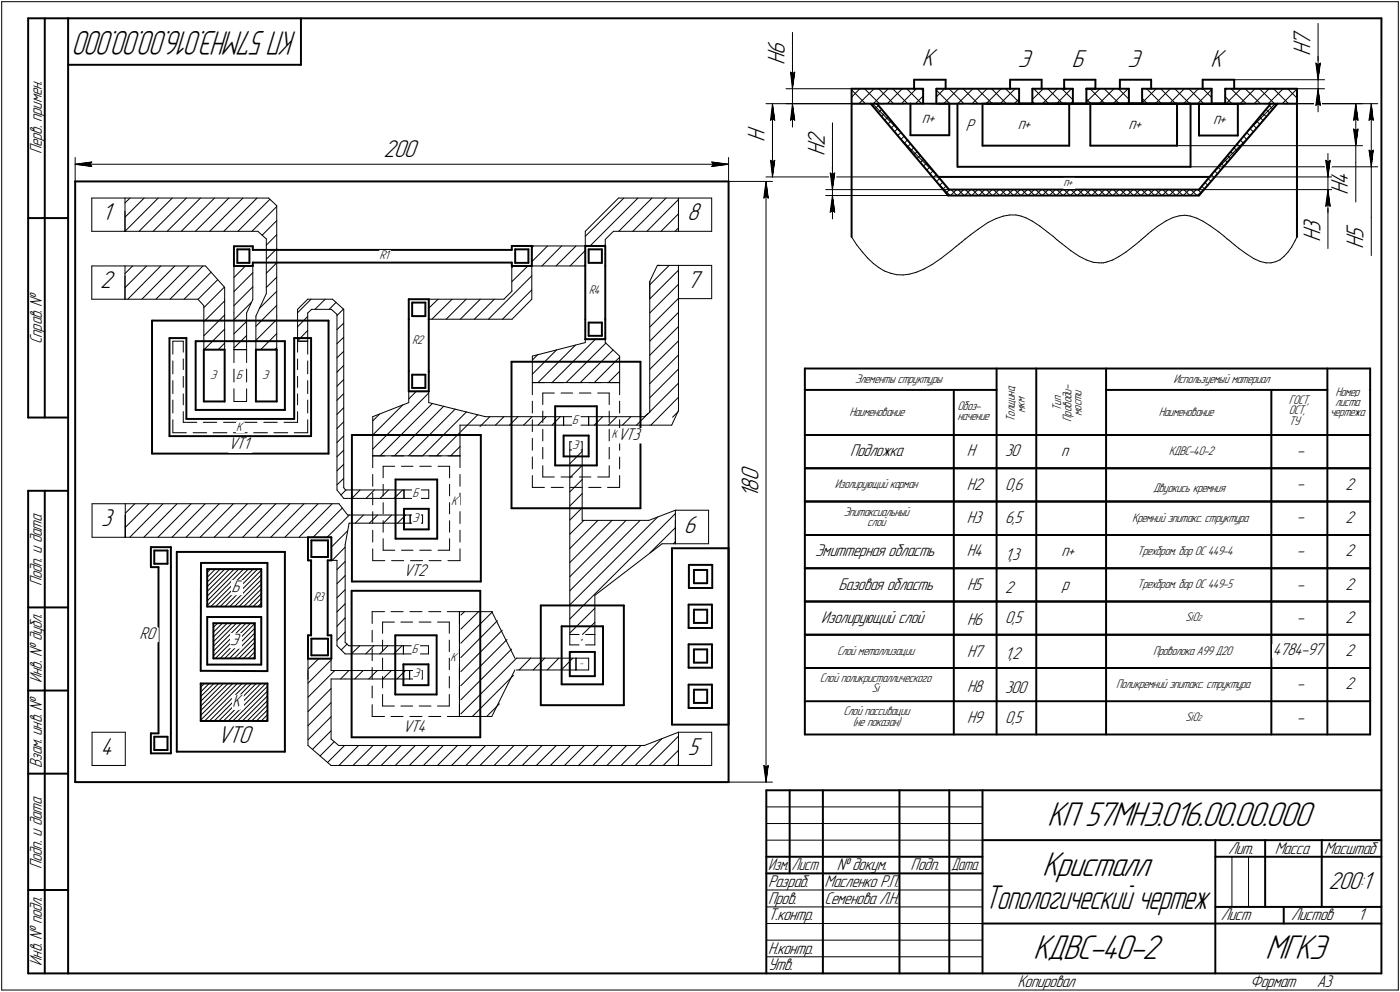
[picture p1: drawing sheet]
<svg xmlns="http://www.w3.org/2000/svg" width="421mm" height="298mm" viewBox="0 0 421 298" stroke-linecap="round" stroke-linejoin="round" font-family="sans-serif">
<defs><g id="words">
<g font-size="10.9">
<text x="315" y="248.1">КП 57МНЭ.016.00.00.000</text>
<text x="313.4" y="263.1">Кристалл</text>
<text x="310.7" y="288.1">КДВС-40-2</text>
<text x="380.5" y="288.1">МГКЭ</text>
</g>
<g font-size="10.8">
<text x="89.3" y="9.4" transform="rotate(-180 89.3 9.4)">КП 57МНЭ.016.00.00.000</text>
<text x="296.2" y="273.1">Топологический чертеж</text>
</g>
<g font-size="7.8">
<text x="236.1" y="16.6" transform="rotate(-90 236.1 16.6)">6</text>
<text x="394.1" y="16.9" transform="rotate(-90 394.1 16.9)">H</text>
<text x="394.1" y="13.9" transform="rotate(-90 394.1 13.9)">7</text>
<text x="236.1" y="19.7" transform="rotate(-90 236.1 19.7)">H</text>
<text x="277.2" y="20">К</text>
<text x="306.1" y="20.2">Э</text>
<text x="322.3" y="20.2">Б</text>
<text x="339.1" y="20.2">Э</text>
<text x="364" y="20.2">К</text>
<text x="115.4" y="47">200</text>
<text x="230.1" y="42.6" transform="rotate(-90 230.1 42.6)">H</text>
<text x="248.1" y="46.8" transform="rotate(-90 248.1 46.8)">H</text>
<text x="248.1" y="43.8" transform="rotate(-90 248.1 43.8)">2</text>
<text x="405.5" y="58.7" transform="rotate(-90 405.5 58.7)">H</text>
<text x="405.5" y="55.6" transform="rotate(-90 405.5 55.6)">4</text>
<text x="30.7" y="66.3">1</text>
<text x="206.6" y="66.3">8</text>
<text x="397.1" y="69.6" transform="rotate(-90 397.1 69.6)">3</text>
<text x="410.1" y="71.7" transform="rotate(-90 410.1 71.7)">5</text>
<text x="397.1" y="72.7" transform="rotate(-90 397.1 72.7)">H</text>
<text x="410.1" y="74.8" transform="rotate(-90 410.1 74.8)">H</text>
<text x="30.2" y="86.6">2</text>
<text x="206.6" y="86.5">7</text>
<text x="228.1" y="149.7" transform="rotate(-90 228.1 149.7)">1</text>
<text x="228.1" y="147.7" transform="rotate(-90 228.1 147.7)">8</text>
<text x="228.1" y="144.7" transform="rotate(-90 228.1 144.7)">0</text>
<text x="30.5" y="158.2">3</text>
<text x="205.6" y="160.1">6</text>
<text x="30.3" y="226.8">4</text>
<text x="65.4" y="223.4">VTO</text>
<text x="206.8" y="226.8">5</text>
<text x="399.6" y="267.2">200:1</text>
</g>
<g font-size="5.4">
<text x="277.3" y="37.1">n+</text>
<text x="290.4" y="39.3">P</text>
<text x="306.1" y="38.7">n+</text>
<text x="339.4" y="38.7">n+</text>
<text x="364.9" y="37.2">n+</text>
<text x="12.6" y="46.3" transform="rotate(-90 12.6 46.3)">Перв. примен.</text>
<text x="12.6" y="103.4" transform="rotate(-90 12.6 103.4)">Справ. №</text>
<text x="68.7" y="135">VT1</text>
<text x="185.8" y="132.2">VT3</text>
<text x="255.6" y="137.2">Подложка</text>
<text x="290.8" y="137.2">H</text>
<text x="302.3" y="137.2">30</text>
<text x="319.2" y="137.2">n</text>
<text x="390" y="137.2">-</text>
<text x="290.8" y="147.2">H2</text>
<text x="302.3" y="147.2">0,6</text>
<text x="390" y="146.9">-</text>
<text x="404.7" y="147.2">2</text>
<text x="290.8" y="157.2">H3</text>
<text x="302.3" y="157.2">6,5</text>
<text x="390" y="157">-</text>
<text x="404.7" y="157.2">2</text>
<text x="245.2" y="167.2">Эмиттерная область</text>
<text x="290.8" y="167.2">H4</text>
<text x="319.2" y="167.2">n+</text>
<text x="390" y="167.1">-</text>
<text x="404.7" y="167.2">2</text>
<text x="121.3" y="173">VT2</text>
<text x="302.3" y="168.2">1,3</text>
<text x="12.6" y="176.1" transform="rotate(-90 12.6 176.1)">Подп. и дата</text>
<text x="69.6" y="177.8" transform="rotate(1 69.6 177.8)">Б</text>
<text x="252.2" y="177.2">Базовая область</text>
<text x="290.9" y="177.4">H5</text>
<text x="302.3" y="178.2">2</text>
<text x="319.4" y="177.2">p</text>
<text x="390" y="177.2">-</text>
<text x="404.7" y="177.2">2</text>
<text x="246.9" y="187.2">Изолирующий слой</text>
<text x="290.9" y="187.8">H6</text>
<text x="302.3" y="187.2">0,5</text>
<text x="390" y="187.2">-</text>
<text x="404.7" y="187.2">2</text>
<text x="42" y="192">R0</text>
<text x="69.2" y="193.7" transform="rotate(3 69.2 193.7)">Э</text>
<text x="290.9" y="197.6">H7</text>
<text x="382.8" y="196.9">4784-97</text>
<text x="404.7" y="197.2">2</text>
<text x="302.3" y="198.2">1,2</text>
<text x="12.6" y="205.2" transform="rotate(-90 12.6 205.2)">Инв. № дубл.</text>
<text x="290.9" y="208">H8</text>
<text x="302.3" y="208.2">300</text>
<text x="390" y="207.2">-</text>
<text x="404.7" y="207.2">2</text>
<text x="69.9" y="212.3" transform="rotate(-4 69.9 212.3)">К</text>
<text x="121.2" y="219.9">VT4</text>
<text x="290.9" y="217.2">H9</text>
<text x="302.3" y="217.2">0,5</text>
<text x="390" y="217.2">-</text>
<text x="12.6" y="230.9" transform="rotate(-90 12.6 230.9)">Взам. инв. №</text>
<text x="369.3" y="256.6">Лит.</text>
<text x="383.4" y="256.6">Масса</text>
<text x="398.3" y="256.6">Масштаб</text>
<text x="12.6" y="261.1" transform="rotate(-90 12.6 261.1)">Подп. и дата</text>
<text x="251.6" y="261.6">№ докум.</text>
<text x="273.9" y="261.6">Подп.</text>
<text x="231" y="266.6">Разраб.</text>
<text x="248" y="266.6">Масленко Р.П.</text>
<text x="231" y="271.6">Пров.</text>
<text x="248" y="271.6">Семенова Л.Н.</text>
<text x="231" y="276.6">Т.контр.</text>
<text x="367.1" y="276.6">Лист</text>
<text x="388.3" y="276.6">Листов</text>
<text x="408.5" y="276.6">1</text>
<text x="231" y="286.6">Н.контр.</text>
<text x="12.6" y="290.2" transform="rotate(-90 12.6 290.2)">Инв. № подл.</text>
<text x="231" y="291.6">Утв.</text>
<text x="306" y="296.6">Копировал</text>
<text x="376" y="296.6">Формат</text>
<text x="396" y="296.6">A3</text>
</g>
<g font-size="5.3">
<text x="231.1" y="261.6">Изм.</text>
<text x="238.1" y="261.6">Лист</text>
<text x="286.1" y="261.6">Дата</text>
</g>
<g font-size="4">
<text x="319.8" y="56">n+</text>
<text x="114.2" y="77.8">R1</text>
<text x="177.1" y="88.3">R4</text>
<text x="124" y="103.4">R2</text>
<text x="63.2" y="113.8">Э</text>
<text x="71.1" y="113.8">Б</text>
<text x="78.9" y="113.8">Э</text>
<text x="257.2" y="115">Элементы структуры</text>
<text x="305.2" y="116.6" transform="rotate(-90 305.2 116.6)">,</text>
<text x="305.2" y="117.9" transform="rotate(-90 305.2 117.9)">а</text>
<text x="305.2" y="119.3" transform="rotate(-90 305.2 119.3)">н</text>
<text x="322.2" y="117.2" transform="rotate(-90 322.2 117.2)">-</text>
<text x="322.2" y="118.6" transform="rotate(-90 322.2 118.6)">и</text>
<text x="322.2" y="119.9" transform="rotate(-90 322.2 119.9)">д</text>
<text x="325.3" y="119" transform="rotate(-90 325.3 119)">и</text>
<text x="352.9" y="115">Используемый материал</text>
<text x="401.6" y="118.9">Номер</text>
<text x="255.5" y="125.1">Наименование</text>
<text x="288" y="123.1">Обоз-</text>
<text x="305.2" y="120.6" transform="rotate(-90 305.2 120.6)">и</text>
<text x="305.2" y="122.6" transform="rotate(-90 305.2 122.6)">щ</text>
<text x="305.2" y="123.9" transform="rotate(-90 305.2 123.9)">л</text>
<text x="305.2" y="125.2" transform="rotate(-90 305.2 125.2)">о</text>
<text x="308.3" y="121.2" transform="rotate(-90 308.3 121.2)">м</text>
<text x="308.3" y="122.5" transform="rotate(-90 308.3 122.5)">к</text>
<text x="308.3" y="124" transform="rotate(-90 308.3 124)">м</text>
<text x="319.1" y="120.6" transform="rotate(-90 319.1 120.6)">п</text>
<text x="319.1" y="121.9" transform="rotate(-90 319.1 121.9)">и</text>
<text x="319.2" y="123.4" transform="rotate(-90 319.2 123.4)">Т</text>
<text x="322.2" y="121.2" transform="rotate(-90 322.2 121.2)">о</text>
<text x="322.2" y="122.5" transform="rotate(-90 322.2 122.5)">в</text>
<text x="322.2" y="123.9" transform="rotate(-90 322.2 123.9)">о</text>
<text x="322.2" y="125.2" transform="rotate(-90 322.2 125.2)">р</text>
<text x="325.3" y="120.8" transform="rotate(-90 325.3 120.8)">т</text>
<text x="325.3" y="122.1" transform="rotate(-90 325.3 122.1)">с</text>
<text x="325.3" y="123.4" transform="rotate(-90 325.3 123.4)">о</text>
<text x="325.3" y="125" transform="rotate(-90 325.3 125)">м</text>
<text x="348.5" y="125">Наименование</text>
<text x="387.6" y="121.4">ГОСТ,</text>
<text x="387.6" y="124.5">ОСТ,</text>
<text x="400.1" y="125">чертежа</text>
<text x="401.5" y="122">листа</text>
<text x="71.1" y="129.4">К</text>
<text x="172" y="127.4">Б</text>
<text x="183.9" y="131.6">К</text>
<text x="288" y="126.2">начение</text>
<text x="305.2" y="126.7" transform="rotate(-90 305.2 126.7)">Т</text>
<text x="322.3" y="126.7" transform="rotate(-90 322.3 126.7)">П</text>
<text x="387.6" y="127.6">ТУ</text>
<text x="172" y="134.9">Э</text>
<text x="351.5" y="136.8">КДВС-40-2</text>
<text x="124" y="149.4" transform="rotate(-1 124 149.4)">Б</text>
<text x="251.1" y="146.8">Изолирующий карман</text>
<text x="346.8" y="147.8">Двуокись кремния</text>
<text x="135.7" y="151.7" transform="rotate(2 135.7 151.7)">К</text>
<text x="253.7" y="155">Эпитаксиальный</text>
<text x="124" y="156.9" transform="rotate(-1 124 156.9)">Э</text>
<text x="260.8" y="158.1">слой</text>
<text x="340.4" y="156.8">Кремний эпитакс. структура</text>
<text x="342" y="166.8">Трехбром. бор ОС 449-4</text>
<text x="342" y="176.8">Трехбром. бор ОС 449-5</text>
<text x="94.3" y="180.5">R3</text>
<text x="356.6" y="186.8">SiO</text>
<text x="123.9" y="196.2">Б</text>
<text x="251.8" y="196.8">Слой металлизации</text>
<text x="346.8" y="196.8">Проволока А99 Д20</text>
<text x="124.2" y="203.6">Э</text>
<text x="135.4" y="198.6" transform="rotate(5 135.4 198.6)">К</text>
<text x="246.6" y="205">Слой поликристаллического</text>
<text x="262.2" y="208.1">Si</text>
<text x="335.7" y="206.8">Поликремний эпитакс. структура</text>
<text x="253.7" y="215">Слой пассивации</text>
<text x="256.5" y="218.1">(не показан)</text>
<text x="356.6" y="216.8">SiO</text>
</g>
<g font-size="2.8">
<text x="360.1" y="186.8">2</text>
<text x="174.4" y="192.9">+</text>
<text x="174.3" y="200.2">-</text>
<text x="360.1" y="216.8">2</text>
</g>
</g></defs>
<g fill="#fff" stroke="#fff" stroke-width=".3">
<path d="M303.8 24h9.5zM303.9 24.1h9.4zM303.9 24.2h9.4zM303.9 24.3h9.4zM303.9 24.4h9.4zM303.9 24.5h9.4zM303.9 24.6h9.4zM303.9 24.6h9.4zM303.9 24.7h9.4zM303.9 24.8h9.4zM303.9 24.9h9.4zM303.9 25h9.4zM303.9 25.1h9.4zM303.9 25.1h9.4zM303.9 25.2h9.4zM303.9 25.3h9.4zM303.9 25.4h9.4zM303.9 25.5h9.4zM303.9 25.6h9.4zM303.9 25.7h9.4zM303.9 25.7h9.4zM303.9 25.8h9.4zM303.9 25.9h9.4zM303.9 26h9.4zM303.9 26.1h9.4zM303.9 26.2h9.4zM303.9 26.2h9.4zM303.9 26.3h9.4zM303.9 26.4h9.4zM303.9 26.5h9.4zM303.9 26.6h9.4zM306.6 26.8h3.9zM306.6 26.8h3.9zM306.6 26.9h3.9zM306.6 27h3.9zM306.6 27.1h3.9zM306.6 27.2h3.9zM306.6 27.3h3.9zM306.6 27.3h3.9zM306.6 27.4h3.9zM306.6 27.5h3.9zM306.6 27.6h3.9zM306.6 27.7h3.9zM306.6 27.8h3.9zM306.6 27.9h3.9zM306.6 27.9h3.9zM306.6 28h3.9zM306.6 28.1h3.9zM306.6 28.2h3.9zM306.6 28.3h3.9zM306.6 28.4h3.9zM306.6 28.4h3.9zM306.6 28.5h3.9zM306.6 28.6h3.9zM306.6 28.7h3.9zM306.6 28.8h3.9zM306.6 28.9h3.9zM306.6 29h3.9zM306.6 29h3.9zM306.6 29.1h3.9zM306.6 29.2h3.9zM306.6 29.3h3.9zM306.6 29.4h3.9zM306.6 29.5h3.9zM306.6 29.5h3.9zM306.6 29.6h3.9zM306.6 29.7h3.9zM306.6 29.8h3.9zM306.6 29.9h3.9zM306.6 30h3.9zM306.6 30.1h3.9zM306.6 30.1h3.9zM306.6 30.2h3.9zM306.6 30.3h3.9zM306.6 30.4h3.9zM306.6 30.5h3.9zM306.6 30.6h3.9zM306.6 30.6h3.9zM306.6 30.7h3.9zM306.6 30.8h3.9zM306.6 30.9h3.9zM306.6 31h3.9zM306.6 31.1h3.9z"/>
<path d="M320 24h9.4zM320.1 24h9.3zM320.1 24.1h9.3zM320.1 24.2h9.3zM320.1 24.3h9.3zM320.1 24.4h9.3zM320.1 24.5h9.3zM320.1 24.6h9.3zM320.1 24.6h9.3zM320.1 24.7h9.3zM320.1 24.8h9.3zM320.1 24.9h9.3zM320.1 25h9.3zM320.1 25.1h9.3zM320.1 25.1h9.3zM320.1 25.2h9.3zM320.1 25.3h9.3zM320.1 25.4h9.3zM320.1 25.5h9.3zM320.1 25.6h9.3zM320.1 25.7h9.3zM320.1 25.7h9.3zM320.1 25.8h9.3zM320.1 25.9h9.3zM320.1 26h9.3zM320.1 26.1h9.3zM320.1 26.2h9.3zM320.1 26.2h9.3zM320.1 26.3h9.3zM320.1 26.4h9.3zM320.1 26.5h9.3zM320.1 26.6h9.3zM322.7 26.7h4zM322.7 26.8h4zM322.7 26.8h4zM322.7 26.9h4zM322.7 27h4zM322.7 27.1h4zM322.7 27.2h4zM322.7 27.3h4zM322.7 27.3h4zM322.7 27.4h4zM322.7 27.5h4zM322.7 27.6h4zM322.7 27.7h4zM322.7 27.8h4zM322.7 27.9h4zM322.7 27.9h4zM322.7 28h4zM322.7 28.1h4zM322.7 28.2h4zM322.7 28.3h4zM322.7 28.4h4zM322.7 28.4h4zM322.7 28.5h4zM322.7 28.6h4zM322.7 28.7h4zM322.7 28.8h4zM322.7 28.9h4zM322.7 29h4zM322.7 29h4zM322.7 29.1h4zM322.7 29.2h4zM322.7 29.3h4zM322.7 29.4h4zM322.7 29.5h4zM322.7 29.5h4zM322.7 29.6h4zM322.7 29.7h4zM322.7 29.8h4zM322.7 29.9h4zM322.7 30h4zM322.7 30.1h4zM322.7 30.1h4zM322.7 30.2h4zM322.7 30.3h4zM322.7 30.4h4zM322.7 30.5h4zM322.7 30.6h4zM322.7 30.6h4zM322.7 30.7h4zM322.7 30.8h4zM322.7 30.9h4zM322.7 31h4zM322.7 31.1h4z"/>
<path d="M274.9 24h9.5zM275 24.1h9.4zM275 24.2h9.4zM275 24.3h9.4zM275 24.4h9.4zM275 24.5h9.4zM275 24.6h9.4zM275 24.6h9.4zM275 24.7h9.4zM275 24.8h9.4zM275 24.9h9.4zM275 25h9.4zM275 25.1h9.4zM275 25.1h9.4zM275 25.2h9.4zM275 25.3h9.4zM275 25.4h9.4zM275 25.5h9.4zM275 25.6h9.4zM275 25.7h9.4zM275 25.7h9.4zM275 25.8h9.4zM275 25.9h9.4zM275 26h9.4zM275 26.1h9.4zM275 26.2h9.4zM275 26.2h9.4zM275 26.3h9.4zM275 26.4h9.4zM275 26.5h9.4zM275 26.6h9.4zM277.6 26.7h4zM277.7 26.8h3.9zM277.7 26.8h3.9zM277.7 26.9h3.9zM277.7 27h3.9zM277.7 27.1h3.9zM277.7 27.2h3.9zM277.7 27.3h3.9zM277.7 27.3h3.9zM277.7 27.4h3.9zM277.7 27.5h3.9zM277.7 27.6h3.9zM277.7 27.7h3.9zM277.7 27.8h3.9zM277.7 27.9h3.9zM277.7 27.9h3.9zM277.7 28h3.9zM277.7 28.1h3.9zM277.7 28.2h3.9zM277.7 28.3h3.9zM277.7 28.4h3.9zM277.7 28.4h3.9zM277.7 28.5h3.9zM277.7 28.6h3.9zM277.7 28.7h3.9zM277.7 28.8h3.9zM277.7 28.9h3.9zM277.7 29h3.9zM277.7 29h3.9zM277.7 29.1h3.9zM277.7 29.2h3.9zM277.7 29.3h3.9zM277.7 29.4h3.9zM277.7 29.5h3.9zM277.7 29.5h3.9zM277.7 29.6h3.9zM277.7 29.7h3.9zM277.7 29.8h3.9zM277.7 29.9h3.9zM277.7 30h3.9zM277.7 30.1h3.9zM277.7 30.1h3.9zM277.7 30.2h3.9zM277.7 30.3h3.9zM277.7 30.4h3.9zM277.7 30.5h3.9zM277.7 30.6h3.9zM277.7 30.6h3.9zM277.7 30.7h3.9zM277.7 30.8h3.9zM277.7 30.9h3.9zM277.7 31h3.9zM277.7 31.1h3.9z"/>
<path d="M336.8 24h9.4zM336.9 24h9.3zM336.9 24.1h9.3zM336.9 24.2h9.3zM336.9 24.3h9.3zM336.9 24.4h9.3zM336.9 24.5h9.3zM336.9 24.6h9.3zM336.9 24.6h9.3zM336.9 24.7h9.3zM336.9 24.8h9.3zM336.9 24.9h9.3zM336.9 25h9.3zM336.9 25.1h9.3zM336.9 25.1h9.3zM336.9 25.2h9.3zM336.9 25.3h9.3zM336.9 25.4h9.3zM336.9 25.5h9.3zM336.9 25.6h9.3zM336.9 25.7h9.3zM336.9 25.7h9.3zM336.9 25.8h9.3zM336.9 25.9h9.3zM336.9 26h9.3zM336.9 26.1h9.3zM336.9 26.2h9.3zM336.9 26.2h9.3zM336.9 26.3h9.3zM336.9 26.4h9.3zM336.9 26.5h9.3zM336.9 26.6h9.3zM339.5 26.7h4zM339.6 26.8h3.9zM339.6 26.8h3.9zM339.6 26.9h3.9zM339.6 27h3.9zM339.6 27.1h3.9zM339.6 27.2h3.9zM339.6 27.3h3.9zM339.6 27.3h3.9zM339.6 27.4h3.9zM339.6 27.5h3.9zM339.6 27.6h3.9zM339.6 27.7h3.9zM339.6 27.8h3.9zM339.6 27.9h3.9zM339.6 27.9h3.9zM339.6 28h3.9zM339.6 28.1h3.9zM339.6 28.2h3.9zM339.6 28.3h3.9zM339.6 28.4h3.9zM339.6 28.4h3.9zM339.6 28.5h3.9zM339.6 28.6h3.9zM339.6 28.7h3.9zM339.6 28.8h3.9zM339.6 28.9h3.9zM339.6 29h3.9zM339.6 29h3.9zM339.6 29.1h3.9zM339.6 29.2h3.9zM339.6 29.3h3.9zM339.6 29.4h3.9zM339.6 29.5h3.9zM339.6 29.5h3.9zM339.6 29.6h3.9zM339.6 29.7h3.9zM339.6 29.8h3.9zM339.6 29.9h3.9zM339.6 30h3.9zM339.6 30.1h3.9zM339.6 30.1h3.9zM339.6 30.2h3.9zM339.6 30.3h3.9zM339.6 30.4h3.9zM339.6 30.5h3.9zM339.6 30.6h3.9zM339.6 30.6h3.9zM339.6 30.7h3.9zM339.6 30.8h3.9zM339.6 30.9h3.9zM339.6 31h3.9zM339.6 31.1h3.9z"/>
<path d="M361.7 24h9.5zM361.8 24.1h9.4zM361.8 24.2h9.4zM361.8 24.3h9.4zM361.8 24.4h9.4zM361.8 24.5h9.4zM361.8 24.6h9.4zM361.8 24.6h9.4zM361.8 24.7h9.4zM361.8 24.8h9.4zM361.8 24.9h9.4zM361.8 25h9.4zM361.8 25.1h9.4zM361.8 25.1h9.4zM361.8 25.2h9.4zM361.8 25.3h9.4zM361.8 25.4h9.4zM361.8 25.5h9.4zM361.8 25.6h9.4zM361.8 25.7h9.4zM361.8 25.7h9.4zM361.8 25.8h9.4zM361.8 25.9h9.4zM361.8 26h9.4zM361.8 26.1h9.4zM361.8 26.2h9.4zM361.8 26.2h9.4zM361.8 26.3h9.4zM361.8 26.4h9.4zM361.8 26.5h9.4zM361.8 26.6h9.4zM364.4 26.7h4.1zM364.5 26.8h4zM364.5 26.8h4zM364.5 26.9h4zM364.5 27h4zM364.5 27.1h4zM364.5 27.2h4zM364.5 27.3h4zM364.5 27.3h4zM364.5 27.4h4zM364.5 27.5h4zM364.5 27.6h4zM364.5 27.7h4zM364.5 27.8h4zM364.5 27.9h4zM364.5 27.9h4zM364.5 28h4zM364.5 28.1h4zM364.5 28.2h4zM364.5 28.3h4zM364.5 28.4h4zM364.5 28.4h4zM364.5 28.5h4zM364.5 28.6h4zM364.5 28.7h4zM364.5 28.8h4zM364.5 28.9h4zM364.5 29h4zM364.5 29h4zM364.5 29.1h4zM364.5 29.2h4zM364.5 29.3h4zM364.5 29.4h4zM364.5 29.5h4zM364.5 29.5h4zM364.5 29.6h4zM364.5 29.7h4zM364.5 29.8h4zM364.5 29.9h4zM364.5 30h4zM364.5 30.1h4zM364.5 30.1h4zM364.5 30.2h4zM364.5 30.3h4zM364.5 30.4h4zM364.5 30.5h4zM364.5 30.6h4zM364.5 30.6h4zM364.5 30.7h4zM364.5 30.8h4zM364.5 30.9h4zM364.5 31h4zM364.5 31.1h4z"/>
<path d="M277.2 15.2h4.9zM277.2 15.2h4.9zM277.2 15.3h4.9zM277.2 15.4h4.9zM277.2 15.5h4.9zM277.2 15.6h4.9zM277.2 15.7h4.9zM277.2 15.7h4.9zM277.2 15.8h4.9zM277.2 15.9h4.9zM277.2 16h4.9zM277.2 16.1h4.9zM277.2 16.2h4.9zM277.2 16.3h4.9zM277.2 16.3h4.9zM277.2 16.4h4.9zM277.2 16.5h4.9zM277.2 16.6h4.9zM277.2 16.7h4.9zM277.2 16.8h4.9zM277.2 16.8h4.9zM277.2 16.9h4.9zM277.2 17h4.9zM277.2 17.1h4.9zM277.2 17.2h4.9zM277.2 17.3h4.9zM277.2 17.4h4.9zM277.2 17.4h4.9zM277.2 17.5h4.9zM277.2 17.6h4.9zM277.2 17.7h4.9zM277.2 17.8h4.9zM277.2 17.9h4.9zM277.2 17.9h4.9zM277.2 18h4.9zM277.2 18.1h4.9zM277.2 18.2h4.9zM277.2 18.3h4.9zM277.2 18.4h4.9zM277.2 18.5h4.9zM277.2 18.5h4.9zM277.2 18.6h4.9zM277.2 18.7h4.9zM277.2 18.8h4.9zM277.2 18.9h4.9zM277.2 19h4.9zM277.2 19h4.9zM277.2 19.1h4.9zM277.2 19.2h4.9zM277.2 19.3h4.9zM277.2 19.4h4.9zM277.2 19.5h4.9zM277.2 19.6h4.9zM277.2 19.6h4.9zM277.2 19.7h4.9zM277.2 19.8h4.9zM277.2 19.9h4.9zM277.2 20h4.9zM277.2 20.1h4.9zM277.2 20.2h4.9zM277.2 20.2h4.9zM277.2 20.3h4.9zM277.2 20.4h4.9zM277.2 20.5h4.9zM277.2 20.6h4.9zM277.2 20.7h4.9zM277.2 20.7h4.9zM277.2 20.8h4.9zM277.2 20.9h4.9zM277.2 21h4.9zM277.2 21.1h4.9zM277.2 21.2h4.9z"/>
<path d="M322.3 15.4h4.9zM322.3 15.5h4.9zM322.3 15.6h4.9zM322.3 15.7h4.9zM322.3 15.7h4.9zM322.3 15.8h4.9zM322.3 15.9h4.9zM322.3 16h4.9zM322.3 16.1h4.9zM322.3 16.2h4.9zM322.3 16.3h4.9zM322.3 16.3h4.9zM322.3 16.4h4.9zM322.3 16.5h4.9zM322.3 16.6h4.9zM322.3 16.7h4.9zM322.3 16.8h4.9zM322.3 16.8h4.9zM322.3 16.9h4.9zM322.3 17h4.9zM322.3 17.1h4.9zM322.3 17.2h4.9zM322.3 17.3h4.9zM322.3 17.4h4.9zM322.3 17.4h4.9zM322.3 17.5h4.9zM322.3 17.6h4.9zM322.3 17.7h4.9zM322.3 17.8h4.9zM322.3 17.9h4.9zM322.3 17.9h4.9zM322.3 18h4.9zM322.3 18.1h4.9zM322.3 18.2h4.9zM322.3 18.3h4.9zM322.3 18.4h4.9zM322.3 18.5h4.9zM322.3 18.5h4.9zM322.3 18.6h4.9zM322.3 18.7h4.9zM322.3 18.8h4.9zM322.3 18.9h4.9zM322.3 19h4.9zM322.3 19h4.9zM322.3 19.1h4.9zM322.3 19.2h4.9zM322.3 19.3h4.9zM322.3 19.4h4.9zM322.3 19.5h4.9zM322.3 19.6h4.9zM322.3 19.6h4.9zM322.3 19.7h4.9zM322.3 19.8h4.9zM322.3 19.9h4.9zM322.3 20h4.9zM322.3 20.1h4.9zM322.3 20.2h4.9zM322.3 20.2h4.9zM322.3 20.3h4.9zM322.3 20.4h4.9zM322.3 20.5h4.9zM322.3 20.6h4.9zM322.3 20.7h4.9zM322.3 20.7h4.9zM322.3 20.8h4.9zM322.3 20.9h4.9zM322.3 21h4.9zM322.3 21.1h4.9zM322.3 21.2h4.9zM322.3 21.3h4.9zM322.3 21.3h4.9zM322.3 21.4h4.9z"/>
<path d="M339.1 15.4h4.8zM339.1 15.5h4.8zM339.1 15.6h4.8zM339.1 15.7h4.8zM339.1 15.7h4.8zM339.1 15.8h4.8zM339.1 15.9h4.8zM339.1 16h4.8zM339.1 16.1h4.8zM339.1 16.2h4.8zM339.1 16.3h4.8zM339.1 16.3h4.8zM339.1 16.4h4.8zM339.1 16.5h4.8zM339.1 16.6h4.8zM339.1 16.7h4.8zM339.1 16.8h4.8zM339.1 16.8h4.8zM339.1 16.9h4.8zM339.1 17h4.8zM339.1 17.1h4.8zM339.1 17.2h4.8zM339.1 17.3h4.8zM339.1 17.4h4.8zM339.1 17.4h4.8zM339.1 17.5h4.8zM339.1 17.6h4.8zM339.1 17.7h4.8zM339.1 17.8h4.8zM339.1 17.9h4.8zM339.1 17.9h4.8zM339.1 18h4.8zM339.1 18.1h4.8zM339.1 18.2h4.8zM339.1 18.3h4.8zM339.1 18.4h4.8zM339.1 18.5h4.8zM339.1 18.5h4.8zM339.1 18.6h4.8zM339.1 18.7h4.8zM339.1 18.8h4.8zM339.1 18.9h4.8zM339.1 19h4.8zM339.1 19h4.8zM339.1 19.1h4.8zM339.1 19.2h4.8zM339.1 19.3h4.8zM339.1 19.4h4.8zM339.1 19.5h4.8zM339.1 19.6h4.8zM339.1 19.6h4.8zM339.1 19.7h4.8zM339.1 19.8h4.8zM339.1 19.9h4.8zM339.1 20h4.8zM339.1 20.1h4.8zM339.1 20.2h4.8zM339.1 20.2h4.8zM339.1 20.3h4.8zM339.1 20.4h4.8zM339.1 20.5h4.8zM339.1 20.6h4.8zM339.1 20.7h4.8zM339.1 20.7h4.8zM339.1 20.8h4.8zM339.1 20.9h4.8zM339.1 21h4.8zM339.1 21.1h4.8zM339.1 21.2h4.8zM339.1 21.3h4.8zM339.1 21.3h4.8zM339.1 21.4h4.8z"/>
<path d="M364 15.4h4.9zM364 15.5h4.9zM364 15.6h4.9zM364 15.7h4.9zM364 15.7h4.9zM364 15.8h4.9zM364 15.9h4.9zM364 16h4.9zM364 16.1h4.9zM364 16.2h4.9zM364 16.3h4.9zM364 16.3h4.9zM364 16.4h4.9zM364 16.5h4.9zM364 16.6h4.9zM364 16.7h4.9zM364 16.8h4.9zM364 16.8h4.9zM364 16.9h4.9zM364 17h4.9zM364 17.1h4.9zM364 17.2h4.9zM364 17.3h4.9zM364 17.4h4.9zM364 17.4h4.9zM364 17.5h4.9zM364 17.6h4.9zM364 17.7h4.9zM364 17.8h4.9zM364 17.9h4.9zM364 17.9h4.9zM364 18h4.9zM364 18.1h4.9zM364 18.2h4.9zM364 18.3h4.9zM364 18.4h4.9zM364 18.5h4.9zM364 18.5h4.9zM364 18.6h4.9zM364 18.7h4.9zM364 18.8h4.9zM364 18.9h4.9zM364 19h4.9zM364 19h4.9zM364 19.1h4.9zM364 19.2h4.9zM364 19.3h4.9zM364 19.4h4.9zM364 19.5h4.9zM364 19.6h4.9zM364 19.6h4.9zM364 19.7h4.9zM364 19.8h4.9zM364 19.9h4.9zM364 20h4.9zM364 20.1h4.9zM364 20.2h4.9zM364 20.2h4.9zM364 20.3h4.9zM364 20.4h4.9zM364 20.5h4.9zM364 20.6h4.9zM364 20.7h4.9zM364 20.7h4.9zM364 20.8h4.9zM364 20.9h4.9zM364 21h4.9zM364 21.1h4.9zM364 21.2h4.9zM364 21.3h4.9zM364 21.3h4.9zM364 21.4h4.9z"/>
<path d="M290.4 35.9h3.4zM290.4 36h3.4zM290.4 36.1h3.4zM290.4 36.2h3.4zM290.4 36.2h3.4zM290.4 36.3h3.4zM290.4 36.4h3.4zM290.4 36.5h3.4zM290.4 36.6h3.4zM290.4 36.7h3.4zM290.4 36.7h3.4zM290.4 36.8h3.4zM290.4 36.9h3.4zM290.4 37h3.4zM290.4 37.1h3.4zM290.4 37.2h3.4zM290.4 37.3h3.4zM290.4 37.3h3.4zM290.4 37.4h3.4zM290.4 37.5h3.4zM290.4 37.6h3.4zM290.4 37.7h3.4zM290.4 37.8h3.4zM290.4 37.8h3.4zM290.4 37.9h3.4zM290.4 38h3.4zM290.4 38.1h3.4zM290.4 38.2h3.4zM290.4 38.3h3.4zM290.4 38.4h3.4zM290.4 38.4h3.4zM290.4 38.5h3.4zM290.4 38.6h3.4zM290.4 38.7h3.4zM290.4 38.8h3.4zM290.4 38.9h3.4zM290.4 38.9h3.4zM290.4 39h3.4zM290.4 39.1h3.4zM290.4 39.2h3.4zM290.4 39.3h3.4zM290.4 39.4h3.4zM290.4 39.5h3.4zM290.4 39.5h3.4zM290.4 39.6h3.4zM290.4 39.7h3.4zM290.4 39.8h3.4zM290.4 39.9h3.4zM290.4 40h3.4zM290.4 40h3.4zM290.4 40.1h3.4z"/>
<path d="M339.4 35.3h4.8zM339.4 35.4h4.8zM339.4 35.5h4.8zM339.4 35.6h4.8zM339.4 35.6h4.8zM339.4 35.7h4.8zM339.4 35.8h4.8zM339.4 35.9h4.8zM339.4 36h4.8zM339.4 36.1h4.8zM339.4 36.2h4.8zM339.4 36.2h4.8zM339.4 36.3h4.8zM339.4 36.4h4.8zM339.4 36.5h4.8zM339.4 36.6h4.8zM339.4 36.7h4.8zM339.4 36.7h4.8zM339.4 36.8h4.8zM339.4 36.9h4.8zM339.4 37h4.8zM339.4 37.1h4.8zM339.4 37.2h4.8zM339.4 37.3h4.8zM339.4 37.3h4.8zM339.4 37.4h4.8zM339.4 37.5h4.8zM339.4 37.6h4.8zM339.4 37.7h4.8zM339.4 37.8h4.8zM339.4 37.8h4.8zM339.4 37.9h4.8zM339.4 38h4.8zM339.4 38.1h4.8zM339.4 38.2h4.8zM339.4 38.3h4.8zM339.4 38.4h4.8zM339.4 38.4h4.8zM339.4 38.5h4.8zM339.4 38.6h4.8zM339.4 38.7h4.8zM339.4 38.8h4.8zM339.4 38.9h4.8zM339.4 38.9h4.8zM339.4 39h4.8zM339.4 39.1h4.8zM339.4 39.2h4.8zM339.4 39.3h4.8zM339.4 39.4h4.8zM339.4 39.5h4.8zM339.4 39.5h4.8z"/>
<path d="M364.8 33.9h4.9zM364.8 34h4.9zM364.8 34h4.9zM364.8 34.1h4.9zM364.8 34.2h4.9zM364.8 34.3h4.9zM364.8 34.4h4.9zM364.8 34.5h4.9zM364.8 34.5h4.9zM364.8 34.6h4.9zM364.8 34.7h4.9zM364.8 34.8h4.9zM364.8 34.9h4.9zM364.8 35h4.9zM364.8 35.1h4.9zM364.8 35.1h4.9zM364.8 35.2h4.9zM364.8 35.3h4.9zM364.8 35.4h4.9zM364.8 35.5h4.9zM364.8 35.6h4.9zM364.8 35.6h4.9zM364.8 35.7h4.9zM364.8 35.8h4.9zM364.8 35.9h4.9zM364.8 36h4.9zM364.8 36.1h4.9zM364.8 36.2h4.9zM364.8 36.2h4.9zM364.8 36.3h4.9zM364.8 36.4h4.9zM364.8 36.5h4.9zM364.8 36.6h4.9zM364.8 36.7h4.9zM364.8 36.7h4.9zM364.8 36.8h4.9zM364.8 36.9h4.9zM364.8 37h4.9zM364.8 37.1h4.9zM364.8 37.2h4.9zM364.8 37.3h4.9zM364.8 37.3h4.9zM364.8 37.4h4.9zM364.8 37.5h4.9zM364.8 37.6h4.9zM364.8 37.7h4.9zM364.8 37.8h4.9zM364.8 37.8h4.9zM364.8 37.9h4.9zM364.8 38h4.9zM364.8 38.1h4.9z"/>
<path d="M277.3 33.7h4.8zM277.3 33.8h4.8zM277.3 33.9h4.8zM277.3 34h4.8zM277.3 34h4.8zM277.3 34.1h4.8zM277.3 34.2h4.8zM277.3 34.3h4.8zM277.3 34.4h4.8zM277.3 34.5h4.8zM277.3 34.5h4.8zM277.3 34.6h4.8zM277.3 34.7h4.8zM277.3 34.8h4.8zM277.3 34.9h4.8zM277.3 35h4.8zM277.3 35.1h4.8zM277.3 35.1h4.8zM277.3 35.2h4.8zM277.3 35.3h4.8zM277.3 35.4h4.8zM277.3 35.5h4.8zM277.3 35.6h4.8zM277.3 35.6h4.8zM277.3 35.7h4.8zM277.3 35.8h4.8zM277.3 35.9h4.8zM277.3 36h4.8zM277.3 36.1h4.8zM277.3 36.2h4.8zM277.3 36.2h4.8zM277.3 36.3h4.8zM277.3 36.4h4.8zM277.3 36.5h4.8zM277.3 36.6h4.8zM277.3 36.7h4.8zM277.3 36.7h4.8zM277.3 36.8h4.8zM277.3 36.9h4.8zM277.3 37h4.8zM277.3 37.1h4.8zM277.3 37.2h4.8zM277.3 37.3h4.8zM277.3 37.3h4.8zM277.3 37.4h4.8zM277.3 37.5h4.8zM277.3 37.6h4.8zM277.3 37.7h4.8zM277.3 37.8h4.8zM277.3 37.8h4.8zM277.3 37.9h4.8z"/>
<path d="M319.9 53.6h3.4zM319.9 53.7h3.4zM319.9 53.8h3.4zM319.9 53.8h3.4zM319.9 53.9h3.4zM319.9 54h3.4zM319.9 54.1h3.4zM319.9 54.2h3.4zM319.9 54.3h3.4zM319.9 54.4h3.4zM319.9 54.4h3.4zM319.9 54.5h3.4zM319.9 54.6h3.4zM319.9 54.7h3.4zM319.9 54.8h3.4zM319.9 54.9h3.4zM319.9 54.9h3.4zM319.9 55h3.4zM319.9 55.1h3.4zM319.9 55.2h3.4zM319.9 55.3h3.4zM319.9 55.4h3.4zM319.9 55.5h3.4zM319.9 55.5h3.4zM319.9 55.6h3.4zM319.9 55.7h3.4zM319.9 55.8h3.4zM319.9 55.9h3.4zM319.9 56h3.4zM319.9 56h3.4zM319.9 56.1h3.4zM319.9 56.2h3.4zM319.9 56.3h3.4zM319.9 56.4h3.4zM319.9 56.5h3.4zM319.9 56.6h3.4z"/>
<path d="M306.1 15.4h4.9zM306.1 15.5h4.9zM306.1 15.6h4.9zM306.1 15.7h4.9zM306.1 15.7h4.9zM306.1 15.8h4.9zM306.1 15.9h4.9zM306.1 16h4.9zM306.1 16.1h4.9zM306.1 16.2h4.9zM306.1 16.3h4.9zM306.1 16.3h4.9zM306.1 16.4h4.9zM306.1 16.5h4.9zM306.1 16.6h4.9zM306.1 16.7h4.9zM306.1 16.8h4.9zM306.1 16.8h4.9zM306.1 16.9h4.9zM306.1 17h4.9zM306.1 17.1h4.9zM306.1 17.2h4.9zM306.1 17.3h4.9zM306.1 17.4h4.9zM306.1 17.4h4.9zM306.1 17.5h4.9zM306.1 17.6h4.9zM306.1 17.7h4.9zM306.1 17.8h4.9zM306.1 17.9h4.9zM306.1 17.9h4.9zM306.1 18h4.9zM306.1 18.1h4.9zM306.1 18.2h4.9zM306.1 18.3h4.9zM306.1 18.4h4.9zM306.1 18.5h4.9zM306.1 18.5h4.9zM306.1 18.6h4.9zM306.1 18.7h4.9zM306.1 18.8h4.9zM306.1 18.9h4.9zM306.1 19h4.9zM306.1 19h4.9zM306.1 19.1h4.9zM306.1 19.2h4.9zM306.1 19.3h4.9zM306.1 19.4h4.9zM306.1 19.5h4.9zM306.1 19.6h4.9zM306.1 19.6h4.9zM306.1 19.7h4.9zM306.1 19.8h4.9zM306.1 19.9h4.9zM306.1 20h4.9zM306.1 20.1h4.9zM306.1 20.2h4.9zM306.1 20.2h4.9zM306.1 20.3h4.9zM306.1 20.4h4.9zM306.1 20.5h4.9zM306.1 20.6h4.9zM306.1 20.7h4.9zM306.1 20.7h4.9zM306.1 20.8h4.9zM306.1 20.9h4.9zM306.1 21h4.9zM306.1 21.1h4.9zM306.1 21.2h4.9zM306.1 21.3h4.9zM306.1 21.3h4.9zM306.1 21.4h4.9z"/>
<path d="M306.1 35.3h4.8zM306.1 35.4h4.8zM306.1 35.5h4.8zM306.1 35.6h4.8zM306.1 35.6h4.8zM306.1 35.7h4.8zM306.1 35.8h4.8zM306.1 35.9h4.8zM306.1 36h4.8zM306.1 36.1h4.8zM306.1 36.2h4.8zM306.1 36.2h4.8zM306.1 36.3h4.8zM306.1 36.4h4.8zM306.1 36.5h4.8zM306.1 36.6h4.8zM306.1 36.7h4.8zM306.1 36.7h4.8zM306.1 36.8h4.8zM306.1 36.9h4.8zM306.1 37h4.8zM306.1 37.1h4.8zM306.1 37.2h4.8zM306.1 37.3h4.8zM306.1 37.3h4.8zM306.1 37.4h4.8zM306.1 37.5h4.8zM306.1 37.6h4.8zM306.1 37.7h4.8zM306.1 37.8h4.8zM306.1 37.8h4.8zM306.1 37.9h4.8zM306.1 38h4.8zM306.1 38.1h4.8zM306.1 38.2h4.8zM306.1 38.3h4.8zM306.1 38.4h4.8zM306.1 38.4h4.8zM306.1 38.5h4.8zM306.1 38.6h4.8zM306.1 38.7h4.8zM306.1 38.8h4.8zM306.1 38.9h4.8zM306.1 38.9h4.8zM306.1 39h4.8zM306.1 39.1h4.8zM306.1 39.2h4.8zM306.1 39.3h4.8zM306.1 39.4h4.8zM306.1 39.5h4.8zM306.1 39.5h4.8z"/>
<path d="M257.2 112.6h26.8zM257.2 112.7h26.8zM257.2 112.8h26.8zM257.2 112.9h26.8zM257.2 112.9h26.8zM257.2 113h26.8zM257.2 113.1h26.8zM257.2 113.2h26.8zM257.2 113.3h26.8zM257.2 113.4h26.8zM257.2 113.5h26.8zM257.2 113.5h26.8zM257.2 113.6h26.8zM257.2 113.7h26.8zM257.2 113.8h26.8zM257.2 113.9h26.8zM257.2 114h26.8zM257.2 114h26.8zM257.2 114.1h26.8zM257.2 114.2h26.8zM257.2 114.3h26.8zM257.2 114.4h26.8zM257.2 114.5h26.8zM257.2 114.6h26.8zM257.2 114.6h26.8zM257.2 114.7h26.8zM257.2 114.8h26.8zM257.2 114.9h26.8zM257.2 115h26.8zM257.2 115.1h26.8zM257.2 115.1h26.8zM257.2 115.2h26.8zM257.2 115.3h26.8zM257.2 115.4h26.8zM257.2 115.5h26.8zM257.2 115.6h26.8z"/>
<path d="M255.5 122.7h17.2zM255.5 122.8h17.2zM255.5 122.9h17.2zM255.5 122.9h17.2zM255.5 123h17.2zM255.5 123.1h17.2zM255.5 123.2h17.2zM255.5 123.3h17.2zM255.5 123.4h17.2zM255.5 123.4h17.2zM255.5 123.5h17.2zM255.5 123.6h17.2zM255.5 123.7h17.2zM255.5 123.8h17.2zM255.5 123.9h17.2zM255.5 124h17.2zM255.5 124h17.2zM255.5 124.1h17.2zM255.5 124.2h17.2zM255.5 124.3h17.2zM255.5 124.4h17.2zM255.5 124.5h17.2zM255.5 124.5h17.2zM255.5 124.6h17.2zM255.5 124.7h17.2zM255.5 124.8h17.2zM255.5 124.9h17.2zM255.5 125h17.2zM255.5 125.1h17.2zM255.5 125.1h17.2zM255.5 125.2h17.2zM255.5 125.3h17.2zM255.5 125.4h17.2zM255.5 125.5h17.2zM255.5 125.6h17.2zM255.5 125.6h17.2zM255.5 125.7h17.2z"/>
<path d="M288 120.6h7.7zM288 120.7h7.7zM288 120.8h7.7zM288 120.9h7.7zM288 121h7.7zM288 121.1h7.7zM288 121.2h7.7zM288 121.2h7.7zM288 121.3h7.7zM288 121.4h7.7zM288 121.5h7.7zM288 121.6h7.7zM288 121.7h7.7zM288 121.8h7.7zM288 121.8h7.7zM288 121.9h7.7zM288 122h7.7zM288 122.1h7.7zM288 122.2h7.7zM288 122.3h7.7zM288 122.3h7.7zM288 122.4h7.7zM288 122.5h7.7zM288 122.6h7.7zM288 122.7h7.7zM288 122.8h7.7zM288 122.9h7.7zM288 122.9h7.7zM288 123h7.7zM288 123.1h7.7zM288 123.2h7.7zM288 123.3h7.7zM288 123.4h7.7zM288 123.4h7.7zM288 123.5h7.7zM288 123.6h7.7zM288 123.7h7.7z"/>
<path d="M288 123.8h10.2zM288 123.9h10.2zM288 124h10.2zM288 124h10.2zM288 124.1h10.2zM288 124.2h10.2zM288 124.3h10.2zM288 124.4h10.2zM288 124.5h10.2zM288 124.5h10.2zM288 124.6h10.2zM288 124.7h10.2zM288 124.8h10.2zM288 124.9h10.2zM288 125h10.2zM288 125.1h10.2zM288 125.1h10.2zM288 125.2h10.2zM288 125.3h10.2zM288 125.4h10.2zM288 125.5h10.2zM288 125.6h10.2zM288 125.6h10.2zM288 125.7h10.2zM288 125.8h10.2zM288 125.9h10.2zM288 126h10.2zM288 126.1h10.2zM288 126.2h10.2zM288 126.2h10.2zM288 126.3h10.2zM288 126.4h10.2zM288 126.5h10.2zM288 126.6h10.2zM288 126.7h10.2zM288 126.7h10.2z"/>
<path d="M302.8 116.1h3zM302.8 116.2h3.1zM302.8 116.2h3.1zM302.8 116.3h3.1zM302.8 116.4h3.1zM302.8 116.5h3.1zM302.8 116.6h3.1zM302.8 116.7h3.1zM302.8 116.8h3.1zM302.8 116.8h3.1zM302.8 116.9h3.1zM302.8 117h3.1zM302.8 117.1h3.1zM302.8 117.2h3.1zM302.8 117.3h3.1zM302.8 117.3h3.1zM302.8 117.4h3.1zM302.8 117.5h3.1zM302.8 117.6h3.1zM302.8 117.7h3.1zM302.8 117.8h3.1zM302.8 117.9h3.1zM302.8 117.9h3.1zM302.8 118h3.1zM302.8 118.1h3.1zM302.8 118.2h3.1zM302.8 118.3h3.1zM302.8 118.4h3.1zM302.8 118.4h3.1zM302.8 118.5h3.1zM302.8 118.6h3.1zM302.8 118.7h3.1zM302.8 118.8h3.1zM302.8 118.9h3.1zM302.8 119h3.1zM302.8 119h3.1zM302.8 119.1h3.1zM302.8 119.2h3.1zM302.8 119.3h3.1zM302.8 119.4h3.1zM302.8 119.5h3.1zM302.8 119.5h3.1zM302.8 119.6h3.1zM302.8 119.7h3.1zM302.8 119.8h3.1zM302.8 119.9h3.1zM302.8 120h3.1zM302.8 120.1h3.1zM302.8 120.1h3.1zM302.8 120.2h3.1zM302.8 120.3h3.1zM302.8 120.4h3.1zM302.8 120.5h3.1zM302.8 120.6h3.1zM302.8 120.6h3.1zM302.8 120.7h3.1zM302.8 120.8h3.1zM302.8 120.9h3.1zM302.8 121h3.1zM302.8 121.1h3.1zM302.8 121.2h3.1zM302.8 121.2h3.1zM302.8 121.3h3.1zM302.8 121.4h3.1zM302.8 121.5h3.1zM302.8 121.6h3.1zM302.8 121.7h3.1zM302.8 121.8h3.1zM302.8 121.8h3.1zM302.8 121.9h3.1zM302.8 122h3.1zM302.8 122.1h3.1zM302.8 122.2h3.1zM302.8 122.3h3.1zM302.8 122.3h3.1zM302.8 122.4h3.1zM302.8 122.5h3.1zM302.8 122.6h3.1zM302.8 122.7h3.1zM302.8 122.8h3.1zM302.8 122.9h3.1zM302.8 122.9h3.1zM302.8 123h3.1zM302.8 123.1h3.1zM302.8 123.2h3.1zM302.8 123.3h3.1zM302.8 123.4h3.1zM302.8 123.4h3.1zM302.8 123.5h3.1zM302.8 123.6h3.1zM302.8 123.7h3.1zM302.8 123.8h3.1zM302.8 123.9h3.1zM302.8 124h3.1zM302.8 124h3.1zM302.8 124.1h3.1zM302.8 124.2h3.1zM302.8 124.3h3.1zM302.8 124.4h3.1zM302.8 124.5h3.1zM302.8 124.5h3.1zM302.8 124.6h3.1zM302.8 124.7h3.1zM302.8 124.8h3.1zM302.8 124.9h3.1zM302.8 125h3.1zM302.8 125.1h3.1zM302.8 125.1h3.1zM302.8 125.2h3.1zM302.8 125.3h3.1zM302.8 125.4h3.1zM302.8 125.5h3.1zM302.8 125.6h3.1zM302.8 125.6h3.1zM302.8 125.7h3.1zM302.8 125.8h3.1zM302.8 125.9h3.1zM302.8 126h3.1zM302.8 126.1h3.1zM302.8 126.2h3.1zM302.8 126.2h3.1zM302.8 126.3h3.1zM302.8 126.4h3.1zM302.8 126.5h3.1zM302.8 126.6h3.1zM302.8 126.7h3.1z"/>
<path d="M305.8 118.8h3.1zM305.8 118.9h3.1zM305.8 119h3.1zM305.8 119h3.1zM305.8 119.1h3.1zM305.8 119.2h3.1zM305.8 119.3h3.1zM305.8 119.4h3.1zM305.8 119.5h3.1zM305.8 119.5h3.1zM305.8 119.6h3.1zM305.8 119.7h3.1zM305.8 119.8h3.1zM305.8 119.9h3.1zM305.8 120h3.1zM305.8 120.1h3.1zM305.8 120.1h3.1zM305.8 120.2h3.1zM305.8 120.3h3.1zM305.8 120.4h3.1zM305.8 120.5h3.1zM305.8 120.6h3.1zM305.8 120.6h3.1zM305.8 120.7h3.1zM305.8 120.8h3.1zM305.8 120.9h3.1zM305.8 121h3.1zM305.8 121.1h3.1zM305.8 121.2h3.1zM305.8 121.2h3.1zM305.8 121.3h3.1zM305.8 121.4h3.1zM305.8 121.5h3.1zM305.8 121.6h3.1zM305.8 121.7h3.1zM305.8 121.8h3.1zM305.8 121.8h3.1zM305.8 121.9h3.1zM305.8 122h3.1zM305.8 122.1h3.1zM305.8 122.2h3.1zM305.8 122.3h3.1zM305.8 122.3h3.1zM305.8 122.4h3.1zM305.8 122.5h3.1zM305.8 122.6h3.1zM305.8 122.7h3.1zM305.8 122.8h3.1zM305.8 122.9h3.1zM305.8 122.9h3.1zM305.8 123h3.1zM305.8 123.1h3.1zM305.8 123.2h3.1zM305.8 123.3h3.1zM305.8 123.4h3.1zM305.8 123.4h3.1zM305.8 123.5h3.1zM305.8 123.6h3.1zM305.8 123.7h3.1zM305.8 123.8h3.1zM305.8 123.9h3.1zM305.8 124h3.1z"/>
<path d="M316.7 118.4h3.1zM316.7 118.4h3.1zM316.7 118.5h3.1zM316.7 118.6h3.1zM316.7 118.7h3.1zM316.7 118.8h3.1zM316.7 118.9h3.1zM316.7 119h3.1zM316.7 119h3.1zM316.7 119.1h3.1zM316.7 119.2h3.1zM316.7 119.3h3.1zM316.7 119.4h3.1zM316.7 119.5h3.1zM316.7 119.5h3.1zM316.7 119.6h3.1zM316.7 119.7h3.1zM316.7 119.8h3.1zM316.7 119.9h3.1zM316.7 120h3.1zM316.7 120.1h3.1zM316.7 120.1h3.1zM316.7 120.2h3.1zM316.7 120.3h3.1zM316.7 120.4h3.1zM316.7 120.5h3.1zM316.7 120.6h3.1zM316.7 120.6h3.1zM316.7 120.7h3.1zM316.7 120.8h3.1zM316.7 120.9h3.1zM316.7 121h3.1zM316.7 121.1h3.1zM316.7 121.2h3.1zM316.7 121.2h3.1zM316.7 121.3h3.1zM316.7 121.4h3.1zM316.7 121.5h3.1zM316.7 121.6h3.1zM316.7 121.7h3.1zM316.7 121.8h3.1zM316.7 121.8h3.1zM316.7 121.9h3.1zM316.7 122h3.1zM316.7 122.1h3.1zM316.7 122.2h3.1zM316.7 122.3h3.1zM316.7 122.3h3.1zM316.7 122.4h3.1zM316.7 122.5h3.1zM316.7 122.6h3.1zM316.7 122.7h3.1zM316.7 122.8h3.1zM316.7 122.9h3.1zM316.7 122.9h3.1zM316.7 123h3.1zM316.7 123.1h3.1zM316.7 123.2h3.1zM316.7 123.3h3.1zM316.7 123.4h3.1z"/>
<path d="M319.8 115.1h3.1zM319.9 115.1h3zM319.9 115.2h3zM319.9 115.3h3zM319.9 115.4h3zM319.9 115.5h3zM319.9 115.6h3zM319.9 115.7h3zM319.9 115.7h3zM319.9 115.8h3zM319.9 115.9h3zM319.9 116h3zM319.9 116.1h3zM319.9 116.2h3zM319.9 116.2h3zM319.9 116.3h3zM319.9 116.4h3zM319.9 116.5h3zM319.9 116.6h3zM319.9 116.7h3zM319.9 116.8h3zM319.9 116.8h3zM319.9 116.9h3zM319.9 117h3zM319.9 117.1h3zM319.9 117.2h3zM319.9 117.3h3zM319.9 117.3h3zM319.9 117.4h3zM319.9 117.5h3zM319.9 117.6h3zM319.9 117.7h3zM319.9 117.8h3zM319.9 117.9h3zM319.9 117.9h3zM319.9 118h3zM319.9 118.1h3zM319.9 118.2h3zM319.9 118.3h3zM319.9 118.4h3zM319.9 118.4h3zM319.9 118.5h3zM319.9 118.6h3zM319.9 118.7h3zM319.9 118.8h3zM319.9 118.9h3zM319.9 119h3zM319.9 119h3zM319.9 119.1h3zM319.9 119.2h3zM319.9 119.3h3zM319.9 119.4h3zM319.9 119.5h3zM319.9 119.5h3zM319.9 119.6h3zM319.9 119.7h3zM319.9 119.8h3zM319.9 119.9h3zM319.9 120h3zM319.9 120.1h3zM319.9 120.1h3zM319.9 120.2h3zM319.9 120.3h3zM319.9 120.4h3zM319.9 120.5h3zM319.9 120.6h3zM319.9 120.6h3zM319.9 120.7h3zM319.9 120.8h3zM319.9 120.9h3zM319.9 121h3zM319.9 121.1h3zM319.9 121.2h3zM319.9 121.2h3zM319.9 121.3h3zM319.9 121.4h3zM319.9 121.5h3zM319.9 121.6h3zM319.9 121.7h3zM319.9 121.8h3zM319.9 121.8h3zM319.9 121.9h3zM319.9 122h3zM319.9 122.1h3zM319.9 122.2h3zM319.9 122.3h3zM319.9 122.3h3zM319.9 122.4h3zM319.9 122.5h3zM319.9 122.6h3zM319.9 122.7h3zM319.9 122.8h3zM319.9 122.9h3zM319.9 122.9h3zM319.9 123h3zM319.9 123.1h3zM319.9 123.2h3zM319.9 123.3h3zM319.9 123.4h3zM319.9 123.4h3zM319.9 123.5h3zM319.9 123.6h3zM319.9 123.7h3zM319.9 123.8h3zM319.9 123.9h3zM319.9 124h3zM319.9 124h3zM319.9 124.1h3zM319.9 124.2h3zM319.9 124.3h3zM319.9 124.4h3zM319.9 124.5h3zM319.9 124.5h3zM319.9 124.6h3zM319.9 124.7h3zM319.9 124.8h3zM319.9 124.9h3zM319.9 125h3zM319.9 125.1h3zM319.9 125.1h3zM319.9 125.2h3zM319.9 125.3h3zM319.9 125.4h3zM319.9 125.5h3zM319.9 125.6h3zM319.9 125.6h3zM319.9 125.7h3zM319.9 125.8h3zM319.9 125.9h3zM319.9 126h3zM319.9 126.1h3zM319.9 126.2h3zM319.9 126.2h3zM319.9 126.3h3zM319.9 126.4h3zM319.9 126.5h3zM319.9 126.6h3zM319.9 126.7h3z"/>
<path d="M322.8 116.8h3.2zM322.9 116.8h3.1zM322.9 116.9h3.1zM322.9 117h3.1zM322.9 117.1h3.1zM322.9 117.2h3.1zM322.9 117.3h3.1zM322.9 117.3h3.1zM322.9 117.4h3.1zM322.9 117.5h3.1zM322.9 117.6h3.1zM322.9 117.7h3.1zM322.9 117.8h3.1zM322.9 117.9h3.1zM322.9 117.9h3.1zM322.9 118h3.1zM322.9 118.1h3.1zM322.9 118.2h3.1zM322.9 118.3h3.1zM322.9 118.4h3.1zM322.9 118.4h3.1zM322.9 118.5h3.1zM322.9 118.6h3.1zM322.9 118.7h3.1zM322.9 118.8h3.1zM322.9 118.9h3.1zM322.9 119h3.1zM322.9 119h3.1zM322.9 119.1h3.1zM322.9 119.2h3.1zM322.9 119.3h3.1zM322.9 119.4h3.1zM322.9 119.5h3.1zM322.9 119.5h3.1zM322.9 119.6h3.1zM322.9 119.7h3.1zM322.9 119.8h3.1zM322.9 119.9h3.1zM322.9 120h3.1zM322.9 120.1h3.1zM322.9 120.1h3.1zM322.9 120.2h3.1zM322.9 120.3h3.1zM322.9 120.4h3.1zM322.9 120.5h3.1zM322.9 120.6h3.1zM322.9 120.6h3.1zM322.9 120.7h3.1zM322.9 120.8h3.1zM322.9 120.9h3.1zM322.9 121h3.1zM322.9 121.1h3.1zM322.9 121.2h3.1zM322.9 121.2h3.1zM322.9 121.3h3.1zM322.9 121.4h3.1zM322.9 121.5h3.1zM322.9 121.6h3.1zM322.9 121.7h3.1zM322.9 121.8h3.1zM322.9 121.8h3.1zM322.9 121.9h3.1zM322.9 122h3.1zM322.9 122.1h3.1zM322.9 122.2h3.1zM322.9 122.3h3.1zM322.9 122.3h3.1zM322.9 122.4h3.1zM322.9 122.5h3.1zM322.9 122.6h3.1zM322.9 122.7h3.1zM322.9 122.8h3.1zM322.9 122.9h3.1zM322.9 122.9h3.1zM322.9 123h3.1zM322.9 123.1h3.1zM322.9 123.2h3.1zM322.9 123.3h3.1zM322.9 123.4h3.1zM322.9 123.4h3.1zM322.9 123.5h3.1zM322.9 123.6h3.1zM322.9 123.7h3.1zM322.9 123.8h3.1zM322.9 123.9h3.1zM322.9 124h3.1zM322.9 124h3.1zM322.9 124.1h3.1zM322.9 124.2h3.1zM322.9 124.3h3.1zM322.9 124.4h3.1zM322.9 124.5h3.1zM322.9 124.5h3.1zM322.9 124.6h3.1zM322.9 124.7h3.1zM322.9 124.8h3.1zM322.9 124.9h3.1z"/>
<path d="M348.5 122.6h17.2zM348.5 122.7h17.2zM348.5 122.8h17.2zM348.5 122.9h17.2zM348.5 122.9h17.2zM348.5 123h17.2zM348.5 123.1h17.2zM348.5 123.2h17.2zM348.5 123.3h17.2zM348.5 123.4h17.2zM348.5 123.4h17.2zM348.5 123.5h17.2zM348.5 123.6h17.2zM348.5 123.7h17.2zM348.5 123.8h17.2zM348.5 123.9h17.2zM348.5 124h17.2zM348.5 124h17.2zM348.5 124.1h17.2zM348.5 124.2h17.2zM348.5 124.3h17.2zM348.5 124.4h17.2zM348.5 124.5h17.2zM348.5 124.5h17.2zM348.5 124.6h17.2zM348.5 124.7h17.2zM348.5 124.8h17.2zM348.5 124.9h17.2zM348.5 125h17.2zM348.5 125.1h17.2zM348.5 125.1h17.2zM348.5 125.2h17.2zM348.5 125.3h17.2zM348.5 125.4h17.2zM348.5 125.5h17.2zM348.5 125.6h17.2z"/>
<path d="M353 112.6h29.5zM353 112.7h29.5zM353 112.8h29.5zM353 112.9h29.5zM353 112.9h29.5zM353 113h29.5zM353 113.1h29.5zM353 113.2h29.5zM353 113.3h29.5zM353 113.4h29.5zM353 113.5h29.5zM353 113.5h29.5zM353 113.6h29.5zM353 113.7h29.5zM353 113.8h29.5zM353 113.9h29.5zM353 114h29.5zM353 114h29.5zM353 114.1h29.5zM353 114.2h29.5zM353 114.3h29.5zM353 114.4h29.5zM353 114.5h29.5zM353 114.6h29.5zM353 114.6h29.5zM353 114.7h29.5zM353 114.8h29.5zM353 114.9h29.5zM353 115h29.5zM353 115.1h29.5zM353 115.1h29.5zM353 115.2h29.5zM353 115.3h29.5zM353 115.4h29.5zM353 115.5h29.5zM353 115.6h29.5z"/>
<path d="M387.6 119h6.2zM387.6 119.1h6.2zM387.6 119.2h6.2zM387.6 119.3h6.2zM387.6 119.4h6.2zM387.6 119.5h6.2zM387.6 119.5h6.2zM387.6 119.6h6.2zM387.6 119.7h6.2zM387.6 119.8h6.2zM387.6 119.9h6.2zM387.6 120h6.2zM387.6 120.1h6.2zM387.6 120.1h6.2zM387.6 120.2h6.2zM387.6 120.3h6.2zM387.6 120.4h6.2zM387.6 120.5h6.2zM387.6 120.6h6.2zM387.6 120.6h6.2zM387.6 120.7h6.2zM387.6 120.8h6.2zM387.6 120.9h6.2zM387.6 121h6.2zM387.6 121.1h6.2zM387.6 121.2h6.2zM387.6 121.2h6.2zM387.6 121.3h6.2zM387.6 121.4h6.2zM387.6 121.5h6.2zM387.6 121.6h6.2zM387.6 121.7h6.2zM387.6 121.8h6.2zM387.6 121.8h6.2zM387.6 121.9h6.2zM387.6 122h6.2z"/>
<path d="M387.6 122.1h4.8zM387.6 122.2h4.8zM387.6 122.3h4.8zM387.6 122.3h4.8zM387.6 122.4h4.8zM387.6 122.5h4.8zM387.6 122.6h4.8zM387.6 122.7h4.8zM387.6 122.8h4.8zM387.6 122.9h4.8zM387.6 122.9h4.8zM387.6 123h4.8zM387.6 123.1h4.8zM387.6 123.2h4.8zM387.6 123.3h4.8zM387.6 123.4h4.8zM387.6 123.4h4.8zM387.6 123.5h4.8zM387.6 123.6h4.8zM387.6 123.7h4.8zM387.6 123.8h4.8zM387.6 123.9h4.8zM387.6 124h4.8zM387.6 124h4.8zM387.6 124.1h4.8zM387.6 124.2h4.8zM387.6 124.3h4.8zM387.6 124.4h4.8zM387.6 124.5h4.8zM387.6 124.5h4.8zM387.6 124.6h4.8zM387.6 124.7h4.8zM387.6 124.8h4.8zM387.6 124.9h4.8zM387.6 125h4.8zM387.6 125.1h4.8z"/>
<path d="M387.6 125.1h3.9zM387.6 125.2h3.9zM387.6 125.3h3.9zM387.6 125.4h3.9zM387.6 125.5h3.9zM387.6 125.6h3.9zM387.6 125.6h3.9zM387.6 125.7h3.9zM387.6 125.8h3.9zM387.6 125.9h3.9zM387.6 126h3.9zM387.6 126.1h3.9zM387.6 126.2h3.9zM387.6 126.2h3.9zM387.6 126.3h3.9zM387.6 126.4h3.9zM387.6 126.5h3.9zM387.6 126.6h3.9zM387.6 126.7h3.9zM387.6 126.7h3.9zM387.6 126.8h3.9zM387.6 126.9h3.9zM387.6 127h3.9zM387.6 127.1h3.9zM387.6 127.2h3.9zM387.6 127.3h3.9zM387.6 127.3h3.9zM387.6 127.4h3.9zM387.6 127.5h3.9zM387.6 127.6h3.9zM387.6 127.7h3.9zM387.6 127.8h3.9zM387.6 127.8h3.9zM387.6 127.9h3.9zM387.6 128h3.9zM387.6 128.1h3.9zM387.6 128.2h3.9z"/>
<path d="M401.6 116.5h7.9zM401.6 116.6h7.9zM401.6 116.7h7.9zM401.6 116.8h7.9zM401.6 116.8h7.9zM401.6 116.9h7.9zM401.6 117h7.9zM401.6 117.1h7.9zM401.6 117.2h7.9zM401.6 117.3h7.9zM401.6 117.3h7.9zM401.6 117.4h7.9zM401.6 117.5h7.9zM401.6 117.6h7.9zM401.6 117.7h7.9zM401.6 117.8h7.9zM401.6 117.9h7.9zM401.6 117.9h7.9zM401.6 118h7.9zM401.6 118.1h7.9zM401.6 118.2h7.9zM401.6 118.3h7.9zM401.6 118.4h7.9zM401.6 118.4h7.9zM401.6 118.5h7.9zM401.6 118.6h7.9zM401.6 118.7h7.9zM401.6 118.8h7.9zM401.6 118.9h7.9zM401.6 119h7.9zM401.6 119h7.9zM401.6 119.1h7.9zM401.6 119.2h7.9zM401.6 119.3h7.9zM401.6 119.4h7.9zM401.6 119.5h7.9z"/>
<path d="M401.6 119.5h8zM401.6 119.6h8zM401.6 119.7h8zM401.6 119.8h8zM401.6 119.9h8zM401.6 120h8zM401.6 120.1h8zM401.6 120.1h8zM401.6 120.2h8zM401.6 120.3h8zM401.6 120.4h8zM401.6 120.5h8zM401.6 120.6h8zM401.6 120.6h8zM401.6 120.7h8zM401.6 120.8h8zM401.6 120.9h8zM401.6 121h8zM401.6 121.1h8zM401.6 121.2h8zM401.6 121.2h8zM401.6 121.3h8zM401.6 121.4h8zM401.6 121.5h8zM401.6 121.6h8zM401.6 121.7h8zM401.6 121.8h8zM401.6 121.8h8zM401.6 121.9h8zM401.6 122h8zM401.6 122.1h8zM401.6 122.2h8zM401.6 122.3h8zM401.6 122.3h8zM401.6 122.4h8zM401.6 122.5h8z"/>
<path d="M400 122.6h11.1zM400 122.7h11.1zM400 122.8h11.1zM400 122.9h11.1zM400 122.9h11.1zM400 123h11.1zM400 123.1h11.1zM400 123.2h11.1zM400 123.3h11.1zM400 123.4h11.1zM400 123.4h11.1zM400 123.5h11.1zM400 123.6h11.1zM400 123.7h11.1zM400 123.8h11.1zM400 123.9h11.1zM400 124h11.1zM400 124h11.1zM400 124.1h11.1zM400 124.2h11.1zM400 124.3h11.1zM400 124.4h11.1zM400 124.5h11.1zM400 124.5h11.1zM400 124.6h11.1zM400 124.7h11.1zM400 124.8h11.1zM400 124.9h11.1zM400 125h11.1zM400 125.1h11.1zM400 125.1h11.1zM400 125.2h11.1zM400 125.3h11.1zM400 125.4h11.1zM400 125.5h11.1zM400 125.6h11.1zM400 125.6h11.1z"/>
<path d="M255.6 133.8h16.9zM255.6 133.9h16.9zM255.6 133.9h16.9zM255.6 134h16.9zM255.6 134.1h16.9zM255.6 134.2h16.9zM255.6 134.3h16.9zM255.6 134.4h16.9zM255.6 134.5h16.9zM255.6 134.5h16.9zM255.6 134.6h16.9zM255.6 134.7h16.9zM255.6 134.8h16.9zM255.6 134.9h16.9zM255.6 135h16.9zM255.6 135h16.9zM255.6 135.1h16.9zM255.6 135.2h16.9zM255.6 135.3h16.9zM255.6 135.4h16.9zM255.6 135.5h16.9zM255.6 135.6h16.9zM255.6 135.6h16.9zM255.6 135.7h16.9zM255.6 135.8h16.9zM255.6 135.9h16.9zM255.6 136h16.9zM255.6 136.1h16.9zM255.6 136.1h16.9zM255.6 136.2h16.9zM255.6 136.3h16.9zM255.6 136.4h16.9zM255.6 136.5h16.9zM255.6 136.6h16.9zM255.6 136.7h16.9zM255.6 136.7h16.9zM255.6 136.8h16.9zM255.6 136.9h16.9zM255.6 137h16.9zM255.6 137.1h16.9zM255.6 137.2h16.9zM255.6 137.2h16.9zM255.6 137.3h16.9zM255.6 137.4h16.9zM255.6 137.5h16.9zM255.6 137.6h16.9zM255.6 137.7h16.9zM255.6 137.8h16.9zM255.6 137.8h16.9zM255.6 137.9h16.9zM255.6 138h16.9z"/>
<path d="M251 144.4h25.6zM251 144.4h25.6zM251 144.5h25.6zM251 144.6h25.6zM251 144.7h25.6zM251 144.8h25.6zM251 144.9h25.6zM251 144.9h25.6zM251 145h25.6zM251 145.1h25.6zM251 145.2h25.6zM251 145.3h25.6zM251 145.4h25.6zM251 145.5h25.6zM251 145.5h25.6zM251 145.6h25.6zM251 145.7h25.6zM251 145.8h25.6zM251 145.9h25.6zM251 146h25.6zM251 146h25.6zM251 146.1h25.6zM251 146.2h25.6zM251 146.3h25.6zM251 146.4h25.6zM251 146.5h25.6zM251 146.6h25.6zM251 146.6h25.6zM251 146.7h25.6zM251 146.8h25.6zM251 146.9h25.6zM251 147h25.6zM251 147.1h25.6zM251 147.2h25.6zM251 147.2h25.6zM251 147.3h25.6z"/>
<path d="M253.7 152.6h20.4zM253.7 152.7h20.4zM253.7 152.7h20.4zM253.7 152.8h20.4zM253.7 152.9h20.4zM253.7 153h20.4zM253.7 153.1h20.4zM253.7 153.2h20.4zM253.7 153.2h20.4zM253.7 153.3h20.4zM253.7 153.4h20.4zM253.7 153.5h20.4zM253.7 153.6h20.4zM253.7 153.7h20.4zM253.7 153.8h20.4zM253.7 153.8h20.4zM253.7 153.9h20.4zM253.7 154h20.4zM253.7 154.1h20.4zM253.7 154.2h20.4zM253.7 154.3h20.4zM253.7 154.3h20.4zM253.7 154.4h20.4zM253.7 154.5h20.4zM253.7 154.6h20.4zM253.7 154.7h20.4zM253.7 154.8h20.4zM253.7 154.9h20.4zM253.7 154.9h20.4zM253.7 155h20.4zM253.7 155.1h20.4zM253.7 155.2h20.4zM253.7 155.3h20.4zM253.7 155.4h20.4zM253.7 155.4h20.4zM253.7 155.5h20.4z"/>
<path d="M260.8 155.6h6.2zM260.8 155.7h6.2zM260.8 155.8h6.2zM260.8 155.9h6.2zM260.8 156h6.2zM260.8 156h6.2zM260.8 156.1h6.2zM260.8 156.2h6.2zM260.8 156.3h6.2zM260.8 156.4h6.2zM260.8 156.5h6.2zM260.8 156.5h6.2zM260.8 156.6h6.2zM260.8 156.7h6.2zM260.8 156.8h6.2zM260.8 156.9h6.2zM260.8 157h6.2zM260.8 157.1h6.2zM260.8 157.1h6.2zM260.8 157.2h6.2zM260.8 157.3h6.2zM260.8 157.4h6.2zM260.8 157.5h6.2zM260.8 157.6h6.2zM260.8 157.6h6.2zM260.8 157.7h6.2zM260.8 157.8h6.2zM260.8 157.9h6.2zM260.8 158h6.2zM260.8 158.1h6.2zM260.8 158.2h6.2zM260.8 158.2h6.2zM260.8 158.3h6.2zM260.8 158.4h6.2zM260.8 158.5h6.2zM260.8 158.6h6.2zM260.8 158.7h6.2z"/>
<path d="M245.2 163.8h36.9zM245.2 163.9h36.9zM245.2 164h36.9zM245.2 164.1h36.9zM245.2 164.2h36.9zM245.2 164.3h36.9zM245.2 164.3h36.9zM245.2 164.4h36.9zM245.2 164.5h36.9zM245.2 164.6h36.9zM245.2 164.7h36.9zM245.2 164.8h36.9zM245.2 164.8h36.9zM245.2 164.9h36.9zM245.2 165h36.9zM245.2 165.1h36.9zM245.2 165.2h36.9zM245.2 165.3h36.9zM245.2 165.4h36.9zM245.2 165.4h36.9zM245.2 165.5h36.9zM245.2 165.6h36.9zM245.2 165.7h36.9zM245.2 165.8h36.9zM245.2 165.9h36.9zM245.2 165.9h36.9zM245.2 166h36.9zM245.2 166.1h36.9zM245.2 166.2h36.9zM245.2 166.3h36.9zM245.2 166.4h36.9zM245.2 166.5h36.9zM245.2 166.5h36.9zM245.2 166.6h36.9zM245.2 166.7h36.9zM245.2 166.8h36.9zM245.2 166.9h36.9zM245.2 167h36.9zM245.2 167h36.9zM245.2 167.1h36.9zM245.2 167.2h36.9zM245.2 167.3h36.9zM245.2 167.4h36.9zM245.2 167.5h36.9zM245.2 167.6h36.9zM245.2 167.6h36.9zM245.2 167.7h36.9zM245.2 167.8h36.9zM245.2 167.9h36.9zM245.2 168h36.9z"/>
<path d="M252.1 173.8h29.6zM252.1 173.9h29.6zM252.1 174h29.6zM252.1 174.1h29.6zM252.1 174.2h29.6zM252.1 174.2h29.6zM252.1 174.3h29.6zM252.1 174.4h29.6zM252.1 174.5h29.6zM252.1 174.6h29.6zM252.1 174.7h29.6zM252.1 174.8h29.6zM252.1 174.8h29.6zM252.1 174.9h29.6zM252.1 175h29.6zM252.1 175.1h29.6zM252.1 175.2h29.6zM252.1 175.3h29.6zM252.1 175.3h29.6zM252.1 175.4h29.6zM252.1 175.5h29.6zM252.1 175.6h29.6zM252.1 175.7h29.6zM252.1 175.8h29.6zM252.1 175.9h29.6zM252.1 175.9h29.6zM252.1 176h29.6zM252.1 176.1h29.6zM252.1 176.2h29.6zM252.1 176.3h29.6zM252.1 176.4h29.6zM252.1 176.4h29.6zM252.1 176.5h29.6zM252.1 176.6h29.6zM252.1 176.7h29.6zM252.1 176.8h29.6zM252.1 176.9h29.6zM252.1 177h29.6zM252.1 177h29.6zM252.1 177.1h29.6zM252.1 177.2h29.6zM252.1 177.3h29.6zM252.1 177.4h29.6zM252.1 177.5h29.6zM252.1 177.5h29.6zM252.1 177.6h29.6zM252.1 177.7h29.6zM252.1 177.8h29.6zM252.1 177.9h29.6zM252.1 178h29.6z"/>
<path d="M247 183.8h31.8zM247 183.9h31.8zM247 184h31.8zM247 184.1h31.8zM247 184.1h31.8zM247 184.2h31.8zM247 184.3h31.8zM247 184.4h31.8zM247 184.5h31.8zM247 184.6h31.8zM247 184.7h31.8zM247 184.7h31.8zM247 184.8h31.8zM247 184.9h31.8zM247 185h31.8zM247 185.1h31.8zM247 185.2h31.8zM247 185.3h31.8zM247 185.3h31.8zM247 185.4h31.8zM247 185.5h31.8zM247 185.6h31.8zM247 185.7h31.8zM247 185.8h31.8zM247 185.8h31.8zM247 185.9h31.8zM247 186h31.8zM247 186.1h31.8zM247 186.2h31.8zM247 186.3h31.8zM247 186.4h31.8zM247 186.4h31.8zM247 186.5h31.8zM247 186.6h31.8zM247 186.7h31.8zM247 186.8h31.8zM247 186.9h31.8zM247 186.9h31.8zM247 187h31.8zM247 187.1h31.8zM247 187.2h31.8zM247 187.3h31.8zM247 187.4h31.8zM247 187.5h31.8zM247 187.5h31.8zM247 187.6h31.8zM247 187.7h31.8zM247 187.8h31.8zM247 187.9h31.8zM247 188h31.8zM247 188h31.8z"/>
<path d="M251.8 194.3h23.9zM251.8 194.4h23.9zM251.8 194.5h23.9zM251.8 194.6h23.9zM251.8 194.6h23.9zM251.8 194.7h23.9zM251.8 194.8h23.9zM251.8 194.9h23.9zM251.8 195h23.9zM251.8 195.1h23.9zM251.8 195.2h23.9zM251.8 195.2h23.9zM251.8 195.3h23.9zM251.8 195.4h23.9zM251.8 195.5h23.9zM251.8 195.6h23.9zM251.8 195.7h23.9zM251.8 195.7h23.9zM251.8 195.8h23.9zM251.8 195.9h23.9zM251.8 196h23.9zM251.8 196.1h23.9zM251.8 196.2h23.9zM251.8 196.3h23.9zM251.8 196.3h23.9zM251.8 196.4h23.9zM251.8 196.5h23.9zM251.8 196.6h23.9zM251.8 196.7h23.9zM251.8 196.8h23.9zM251.8 196.8h23.9zM251.8 196.9h23.9zM251.8 197h23.9zM251.8 197.1h23.9zM251.8 197.2h23.9zM251.8 197.3h23.9zM251.8 197.4h23.9z"/>
<path d="M246.5 202.5h34.3zM246.5 202.6h34.3zM246.5 202.7h34.3zM246.5 202.8h34.3zM246.5 202.9h34.3zM246.5 202.9h34.3zM246.5 203h34.3zM246.5 203.1h34.3zM246.5 203.2h34.3zM246.5 203.3h34.3zM246.5 203.4h34.3zM246.5 203.5h34.3zM246.5 203.5h34.3zM246.5 203.6h34.3zM246.5 203.7h34.3zM246.5 203.8h34.3zM246.5 203.9h34.3zM246.5 204h34.3zM246.5 204h34.3zM246.5 204.1h34.3zM246.5 204.2h34.3zM246.5 204.3h34.3zM246.5 204.4h34.3zM246.5 204.5h34.3zM246.5 204.6h34.3zM246.5 204.6h34.3zM246.5 204.7h34.3zM246.5 204.8h34.3zM246.5 204.9h34.3zM246.5 205h34.3zM246.5 205.1h34.3zM246.5 205.1h34.3zM246.5 205.2h34.3zM246.5 205.3h34.3zM246.5 205.4h34.3zM246.5 205.5h34.3zM246.5 205.6h34.3z"/>
<path d="M262.2 205.7h2.9zM262.2 205.7h2.9zM262.2 205.8h2.9zM262.2 205.9h2.9zM262.2 206h2.9zM262.2 206.1h2.9zM262.2 206.2h2.9zM262.2 206.2h2.9zM262.2 206.3h2.9zM262.2 206.4h2.9zM262.2 206.5h2.9zM262.2 206.6h2.9zM262.2 206.7h2.9zM262.2 206.8h2.9zM262.2 206.8h2.9zM262.2 206.9h2.9zM262.2 207h2.9zM262.2 207.1h2.9zM262.2 207.2h2.9zM262.2 207.3h2.9zM262.2 207.3h2.9zM262.2 207.4h2.9zM262.2 207.5h2.9zM262.2 207.6h2.9zM262.2 207.7h2.9zM262.2 207.8h2.9zM262.2 207.9h2.9zM262.2 207.9h2.9zM262.2 208h2.9zM262.2 208.1h2.9zM262.2 208.2h2.9zM262.2 208.3h2.9zM262.2 208.4h2.9zM262.2 208.4h2.9zM262.2 208.5h2.9zM262.2 208.6h2.9z"/>
<path d="M290.8 133.8h3.4zM290.8 133.9h3.4zM290.8 133.9h3.4zM290.8 134h3.4zM290.8 134.1h3.4zM290.8 134.2h3.4zM290.8 134.3h3.4zM290.8 134.4h3.4zM290.8 134.5h3.4zM290.8 134.5h3.4zM290.8 134.6h3.4zM290.8 134.7h3.4zM290.8 134.8h3.4zM290.8 134.9h3.4zM290.8 135h3.4zM290.8 135h3.4zM290.8 135.1h3.4zM290.8 135.2h3.4zM290.8 135.3h3.4zM290.8 135.4h3.4zM290.8 135.5h3.4zM290.8 135.6h3.4zM290.8 135.6h3.4zM290.8 135.7h3.4zM290.8 135.8h3.4zM290.8 135.9h3.4zM290.8 136h3.4zM290.8 136.1h3.4zM290.8 136.1h3.4zM290.8 136.2h3.4zM290.8 136.3h3.4zM290.8 136.4h3.4zM290.8 136.5h3.4zM290.8 136.6h3.4zM290.8 136.7h3.4zM290.8 136.7h3.4zM290.8 136.8h3.4zM290.8 136.9h3.4zM290.8 137h3.4zM290.8 137.1h3.4zM290.8 137.2h3.4zM290.8 137.2h3.4zM290.8 137.3h3.4zM290.8 137.4h3.4zM290.8 137.5h3.4zM290.8 137.6h3.4zM290.8 137.7h3.4zM290.8 137.8h3.4zM290.8 137.8h3.4zM290.8 137.9h3.4zM290.8 138h3.4z"/>
<path d="M290.8 143.8h5.5zM290.8 143.8h5.5zM290.8 143.9h5.5zM290.8 144h5.5zM290.8 144.1h5.5zM290.8 144.2h5.5zM290.8 144.3h5.5zM290.8 144.4h5.5zM290.8 144.4h5.5zM290.8 144.5h5.5zM290.8 144.6h5.5zM290.8 144.7h5.5zM290.8 144.8h5.5zM290.8 144.9h5.5zM290.8 144.9h5.5zM290.8 145h5.5zM290.8 145.1h5.5zM290.8 145.2h5.5zM290.8 145.3h5.5zM290.8 145.4h5.5zM290.8 145.5h5.5zM290.8 145.5h5.5zM290.8 145.6h5.5zM290.8 145.7h5.5zM290.8 145.8h5.5zM290.8 145.9h5.5zM290.8 146h5.5zM290.8 146h5.5zM290.8 146.1h5.5zM290.8 146.2h5.5zM290.8 146.3h5.5zM290.8 146.4h5.5zM290.8 146.5h5.5zM290.8 146.6h5.5zM290.8 146.6h5.5zM290.8 146.7h5.5zM290.8 146.8h5.5zM290.8 146.9h5.5zM290.8 147h5.5zM290.8 147.1h5.5zM290.8 147.2h5.5zM290.8 147.2h5.5zM290.8 147.3h5.5zM290.8 147.4h5.5zM290.8 147.5h5.5zM290.8 147.6h5.5zM290.8 147.7h5.5zM290.8 147.7h5.5zM290.8 147.8h5.5zM290.8 147.9h5.5zM290.8 148h5.5z"/>
<path d="M290.8 153.8h5.3zM290.8 153.8h5.3zM290.8 153.9h5.3zM290.8 154h5.3zM290.8 154.1h5.3zM290.8 154.2h5.3zM290.8 154.3h5.3zM290.8 154.3h5.3zM290.8 154.4h5.3zM290.8 154.5h5.3zM290.8 154.6h5.3zM290.8 154.7h5.3zM290.8 154.8h5.3zM290.8 154.9h5.3zM290.8 154.9h5.3zM290.8 155h5.3zM290.8 155.1h5.3zM290.8 155.2h5.3zM290.8 155.3h5.3zM290.8 155.4h5.3zM290.8 155.4h5.3zM290.8 155.5h5.3zM290.8 155.6h5.3zM290.8 155.7h5.3zM290.8 155.8h5.3zM290.8 155.9h5.3zM290.8 156h5.3zM290.8 156h5.3zM290.8 156.1h5.3zM290.8 156.2h5.3zM290.8 156.3h5.3zM290.8 156.4h5.3zM290.8 156.5h5.3zM290.8 156.5h5.3zM290.8 156.6h5.3zM290.8 156.7h5.3zM290.8 156.8h5.3zM290.8 156.9h5.3zM290.8 157h5.3zM290.8 157.1h5.3zM290.8 157.1h5.3zM290.8 157.2h5.3zM290.8 157.3h5.3zM290.8 157.4h5.3zM290.8 157.5h5.3zM290.8 157.6h5.3zM290.8 157.6h5.3zM290.8 157.7h5.3zM290.8 157.8h5.3zM290.8 157.9h5.3zM290.8 158h5.3z"/>
<path d="M290.8 163.8h5.5zM290.8 163.9h5.5zM290.8 164h5.5zM290.8 164.1h5.5zM290.8 164.2h5.5zM290.8 164.3h5.5zM290.8 164.3h5.5zM290.8 164.4h5.5zM290.8 164.5h5.5zM290.8 164.6h5.5zM290.8 164.7h5.5zM290.8 164.8h5.5zM290.8 164.8h5.5zM290.8 164.9h5.5zM290.8 165h5.5zM290.8 165.1h5.5zM290.8 165.2h5.5zM290.8 165.3h5.5zM290.8 165.4h5.5zM290.8 165.4h5.5zM290.8 165.5h5.5zM290.8 165.6h5.5zM290.8 165.7h5.5zM290.8 165.8h5.5zM290.8 165.9h5.5zM290.8 165.9h5.5zM290.8 166h5.5zM290.8 166.1h5.5zM290.8 166.2h5.5zM290.8 166.3h5.5zM290.8 166.4h5.5zM290.8 166.5h5.5zM290.8 166.5h5.5zM290.8 166.6h5.5zM290.8 166.7h5.5zM290.8 166.8h5.5zM290.8 166.9h5.5zM290.8 167h5.5zM290.8 167h5.5zM290.8 167.1h5.5zM290.8 167.2h5.5zM290.8 167.3h5.5zM290.8 167.4h5.5zM290.8 167.5h5.5zM290.8 167.6h5.5zM290.8 167.6h5.5zM290.8 167.7h5.5zM290.8 167.8h5.5zM290.8 167.9h5.5zM290.8 168h5.5z"/>
<path d="M290.9 174.1h5.3zM290.9 174.2h5.3zM290.9 174.2h5.3zM290.9 174.3h5.3zM290.9 174.4h5.3zM290.9 174.5h5.3zM290.9 174.6h5.3zM290.9 174.7h5.3zM290.9 174.8h5.3zM290.9 174.8h5.3zM290.9 174.9h5.3zM290.9 175h5.3zM290.9 175.1h5.3zM290.9 175.2h5.3zM290.9 175.3h5.3zM290.9 175.3h5.3zM290.9 175.4h5.3zM290.9 175.5h5.3zM290.9 175.6h5.3zM290.9 175.7h5.3zM290.9 175.8h5.3zM290.9 175.9h5.3zM290.9 175.9h5.3zM290.9 176h5.3zM290.9 176.1h5.3zM290.9 176.2h5.3zM290.9 176.3h5.3zM290.9 176.4h5.3zM290.9 176.4h5.3zM290.9 176.5h5.3zM290.9 176.6h5.3zM290.9 176.7h5.3zM290.9 176.8h5.3zM290.9 176.9h5.3zM290.9 177h5.3zM290.9 177h5.3zM290.9 177.1h5.3zM290.9 177.2h5.3zM290.9 177.3h5.3zM290.9 177.4h5.3zM290.9 177.5h5.3zM290.9 177.5h5.3zM290.9 177.6h5.3zM290.9 177.7h5.3zM290.9 177.8h5.3zM290.9 177.9h5.3zM290.9 178h5.3zM290.9 178.1h5.3zM290.9 178.1h5.3zM290.9 178.2h5.3zM290.9 178.3h5.3z"/>
<path d="M290.9 184.4h5.5zM290.9 184.5h5.5zM290.9 184.6h5.5zM290.9 184.7h5.5zM290.9 184.7h5.5zM290.9 184.8h5.5zM290.9 184.9h5.5zM290.9 185h5.5zM290.9 185.1h5.5zM290.9 185.2h5.5zM290.9 185.3h5.5zM290.9 185.3h5.5zM290.9 185.4h5.5zM290.9 185.5h5.5zM290.9 185.6h5.5zM290.9 185.7h5.5zM290.9 185.8h5.5zM290.9 185.8h5.5zM290.9 185.9h5.5zM290.9 186h5.5zM290.9 186.1h5.5zM290.9 186.2h5.5zM290.9 186.3h5.5zM290.9 186.4h5.5zM290.9 186.4h5.5zM290.9 186.5h5.5zM290.9 186.6h5.5zM290.9 186.7h5.5zM290.9 186.8h5.5zM290.9 186.9h5.5zM290.9 186.9h5.5zM290.9 187h5.5zM290.9 187.1h5.5zM290.9 187.2h5.5zM290.9 187.3h5.5zM290.9 187.4h5.5zM290.9 187.5h5.5zM290.9 187.5h5.5zM290.9 187.6h5.5zM290.9 187.7h5.5zM290.9 187.8h5.5zM290.9 187.9h5.5zM290.9 188h5.5zM290.9 188h5.5zM290.9 188.1h5.5zM290.9 188.2h5.5zM290.9 188.3h5.5zM290.9 188.4h5.5zM290.9 188.5h5.5zM290.9 188.6h5.5zM290.9 188.6h5.5z"/>
<path d="M290.9 194.1h5.5zM290.9 194.2h5.5zM290.9 194.3h5.5zM290.9 194.4h5.5zM290.9 194.5h5.5zM290.9 194.6h5.5zM290.9 194.6h5.5zM290.9 194.7h5.5zM290.9 194.8h5.5zM290.9 194.9h5.5zM290.9 195h5.5zM290.9 195.1h5.5zM290.9 195.2h5.5zM290.9 195.2h5.5zM290.9 195.3h5.5zM290.9 195.4h5.5zM290.9 195.5h5.5zM290.9 195.6h5.5zM290.9 195.7h5.5zM290.9 195.7h5.5zM290.9 195.8h5.5zM290.9 195.9h5.5zM290.9 196h5.5zM290.9 196.1h5.5zM290.9 196.2h5.5zM290.9 196.3h5.5zM290.9 196.3h5.5zM290.9 196.4h5.5zM290.9 196.5h5.5zM290.9 196.6h5.5zM290.9 196.7h5.5zM290.9 196.8h5.5zM290.9 196.8h5.5zM290.9 196.9h5.5zM290.9 197h5.5zM290.9 197.1h5.5zM290.9 197.2h5.5zM290.9 197.3h5.5zM290.9 197.4h5.5zM290.9 197.4h5.5zM290.9 197.5h5.5zM290.9 197.6h5.5zM290.9 197.7h5.5zM290.9 197.8h5.5zM290.9 197.9h5.5zM290.9 198h5.5zM290.9 198h5.5zM290.9 198.1h5.5zM290.9 198.2h5.5zM290.9 198.3h5.5zM290.9 198.4h5.5z"/>
<path d="M290.9 204.6h5.5zM290.9 204.7h5.5zM290.9 204.8h5.5zM290.9 204.9h5.5zM290.9 205h5.5zM290.9 205.1h5.5zM290.9 205.1h5.5zM290.9 205.2h5.5zM290.9 205.3h5.5zM290.9 205.4h5.5zM290.9 205.5h5.5zM290.9 205.6h5.5zM290.9 205.7h5.5zM290.9 205.7h5.5zM290.9 205.8h5.5zM290.9 205.9h5.5zM290.9 206h5.5zM290.9 206.1h5.5zM290.9 206.2h5.5zM290.9 206.2h5.5zM290.9 206.3h5.5zM290.9 206.4h5.5zM290.9 206.5h5.5zM290.9 206.6h5.5zM290.9 206.7h5.5zM290.9 206.8h5.5zM290.9 206.8h5.5zM290.9 206.9h5.5zM290.9 207h5.5zM290.9 207.1h5.5zM290.9 207.2h5.5zM290.9 207.3h5.5zM290.9 207.3h5.5zM290.9 207.4h5.5zM290.9 207.5h5.5zM290.9 207.6h5.5zM290.9 207.7h5.5zM290.9 207.8h5.5zM290.9 207.9h5.5zM290.9 207.9h5.5zM290.9 208h5.5zM290.9 208.1h5.5zM290.9 208.2h5.5zM290.9 208.3h5.5zM290.9 208.4h5.5zM290.9 208.4h5.5zM290.9 208.5h5.5zM290.9 208.6h5.5zM290.9 208.7h5.5zM290.9 208.8h5.5zM290.9 208.9h5.5z"/>
<path d="M346.8 145.4h22.3zM346.8 145.5h22.3zM346.8 145.5h22.3zM346.8 145.6h22.3zM346.8 145.7h22.3zM346.8 145.8h22.3zM346.8 145.9h22.3zM346.8 146h22.3zM346.8 146h22.3zM346.8 146.1h22.3zM346.8 146.2h22.3zM346.8 146.3h22.3zM346.8 146.4h22.3zM346.8 146.5h22.3zM346.8 146.6h22.3zM346.8 146.6h22.3zM346.8 146.7h22.3zM346.8 146.8h22.3zM346.8 146.9h22.3zM346.8 147h22.3zM346.8 147.1h22.3zM346.8 147.2h22.3zM346.8 147.2h22.3zM346.8 147.3h22.3zM346.8 147.4h22.3zM346.8 147.5h22.3zM346.8 147.6h22.3zM346.8 147.7h22.3zM346.8 147.7h22.3zM346.8 147.8h22.3zM346.8 147.9h22.3zM346.8 148h22.3zM346.8 148.1h22.3zM346.8 148.2h22.3zM346.8 148.3h22.3zM346.8 148.3h22.3z"/>
<path d="M351.5 134.4h14.2zM351.5 134.5h14.2zM351.5 134.5h14.2zM351.5 134.6h14.2zM351.5 134.7h14.2zM351.5 134.8h14.2zM351.5 134.9h14.2zM351.5 135h14.2zM351.5 135h14.2zM351.5 135.1h14.2zM351.5 135.2h14.2zM351.5 135.3h14.2zM351.5 135.4h14.2zM351.5 135.5h14.2zM351.5 135.6h14.2zM351.5 135.6h14.2zM351.5 135.7h14.2zM351.5 135.8h14.2zM351.5 135.9h14.2zM351.5 136h14.2zM351.5 136.1h14.2zM351.5 136.1h14.2zM351.5 136.2h14.2zM351.5 136.3h14.2zM351.5 136.4h14.2zM351.5 136.5h14.2zM351.5 136.6h14.2zM351.5 136.7h14.2zM351.5 136.7h14.2zM351.5 136.8h14.2zM351.5 136.9h14.2zM351.5 137h14.2zM351.5 137.1h14.2zM351.5 137.2h14.2zM351.5 137.2h14.2zM351.5 137.3h14.2z"/>
<path d="M340.4 154.3h35.8zM340.4 154.4h35.8zM340.4 154.5h35.8zM340.4 154.6h35.8zM340.4 154.7h35.8zM340.4 154.8h35.8zM340.4 154.9h35.8zM340.4 154.9h35.8zM340.4 155h35.8zM340.4 155.1h35.8zM340.4 155.2h35.8zM340.4 155.3h35.8zM340.4 155.4h35.8zM340.4 155.4h35.8zM340.4 155.5h35.8zM340.4 155.6h35.8zM340.4 155.7h35.8zM340.4 155.8h35.8zM340.4 155.9h35.8zM340.4 156h35.8zM340.4 156h35.8zM340.4 156.1h35.8zM340.4 156.2h35.8zM340.4 156.3h35.8zM340.4 156.4h35.8zM340.4 156.5h35.8zM340.4 156.5h35.8zM340.4 156.6h35.8zM340.4 156.7h35.8zM340.4 156.8h35.8zM340.4 156.9h35.8zM340.4 157h35.8zM340.4 157.1h35.8zM340.4 157.1h35.8zM340.4 157.2h35.8zM340.4 157.3h35.8z"/>
<path d="M342.1 174.3h29.2zM342.1 174.4h29.2zM342.1 174.5h29.2zM342.1 174.6h29.2zM342.1 174.7h29.2zM342.1 174.8h29.2zM342.1 174.8h29.2zM342.1 174.9h29.2zM342.1 175h29.2zM342.1 175.1h29.2zM342.1 175.2h29.2zM342.1 175.3h29.2zM342.1 175.3h29.2zM342.1 175.4h29.2zM342.1 175.5h29.2zM342.1 175.6h29.2zM342.1 175.7h29.2zM342.1 175.8h29.2zM342.1 175.9h29.2zM342.1 175.9h29.2zM342.1 176h29.2zM342.1 176.1h29.2zM342.1 176.2h29.2zM342.1 176.3h29.2zM342.1 176.4h29.2zM342.1 176.4h29.2zM342.1 176.5h29.2zM342.1 176.6h29.2zM342.1 176.7h29.2zM342.1 176.8h29.2zM342.1 176.9h29.2zM342.1 177h29.2zM342.1 177h29.2zM342.1 177.1h29.2zM342.1 177.2h29.2zM342.1 177.3h29.2zM342.1 177.4h29.2z"/>
<path d="M346.8 194.3h24.4zM346.8 194.4h24.4zM346.8 194.5h24.4zM346.8 194.6h24.4zM346.8 194.6h24.4zM346.8 194.7h24.4zM346.8 194.8h24.4zM346.8 194.9h24.4zM346.8 195h24.4zM346.8 195.1h24.4zM346.8 195.2h24.4zM346.8 195.2h24.4zM346.8 195.3h24.4zM346.8 195.4h24.4zM346.8 195.5h24.4zM346.8 195.6h24.4zM346.8 195.7h24.4zM346.8 195.7h24.4zM346.8 195.8h24.4zM346.8 195.9h24.4zM346.8 196h24.4zM346.8 196.1h24.4zM346.8 196.2h24.4zM346.8 196.3h24.4zM346.8 196.3h24.4zM346.8 196.4h24.4zM346.8 196.5h24.4zM346.8 196.6h24.4zM346.8 196.7h24.4zM346.8 196.8h24.4zM346.8 196.8h24.4zM346.8 196.9h24.4zM346.8 197h24.4zM346.8 197.1h24.4zM346.8 197.2h24.4zM346.8 197.3h24.4zM346.8 197.4h24.4z"/>
<path d="M342.1 164.3h29.4zM342.1 164.4h29.4zM342.1 164.5h29.4zM342.1 164.6h29.4zM342.1 164.7h29.4zM342.1 164.8h29.4zM342.1 164.8h29.4zM342.1 164.9h29.4zM342.1 165h29.4zM342.1 165.1h29.4zM342.1 165.2h29.4zM342.1 165.3h29.4zM342.1 165.4h29.4zM342.1 165.4h29.4zM342.1 165.5h29.4zM342.1 165.6h29.4zM342.1 165.7h29.4zM342.1 165.8h29.4zM342.1 165.9h29.4zM342.1 165.9h29.4zM342.1 166h29.4zM342.1 166.1h29.4zM342.1 166.2h29.4zM342.1 166.3h29.4zM342.1 166.4h29.4zM342.1 166.5h29.4zM342.1 166.5h29.4zM342.1 166.6h29.4zM342.1 166.7h29.4zM342.1 166.8h29.4zM342.1 166.9h29.4zM342.1 167h29.4zM342.1 167h29.4zM342.1 167.1h29.4zM342.1 167.2h29.4zM342.1 167.3h29.4z"/>
<path d="M335.7 204.4h41zM335.7 204.5h41zM335.7 204.6h41zM335.7 204.6h41zM335.7 204.7h41zM335.7 204.8h41zM335.7 204.9h41zM335.7 205h41zM335.7 205.1h41zM335.7 205.1h41zM335.7 205.2h41zM335.7 205.3h41zM335.7 205.4h41zM335.7 205.5h41zM335.7 205.6h41zM335.7 205.7h41zM335.7 205.7h41zM335.7 205.8h41zM335.7 205.9h41zM335.7 206h41zM335.7 206.1h41zM335.7 206.2h41zM335.7 206.2h41zM335.7 206.3h41zM335.7 206.4h41zM335.7 206.5h41zM335.7 206.6h41zM335.7 206.7h41zM335.7 206.8h41zM335.7 206.8h41zM335.7 206.9h41zM335.7 207h41zM335.7 207.1h41zM335.7 207.2h41zM335.7 207.3h41zM335.7 207.3h41z"/>
<path d="M319.2 133.8h3.1zM319.2 133.9h3.1zM319.2 133.9h3.1zM319.2 134h3.1zM319.2 134.1h3.1zM319.2 134.2h3.1zM319.2 134.3h3.1zM319.2 134.4h3.1zM319.2 134.5h3.1zM319.2 134.5h3.1zM319.2 134.6h3.1zM319.2 134.7h3.1zM319.2 134.8h3.1zM319.2 134.9h3.1zM319.2 135h3.1zM319.2 135h3.1zM319.2 135.1h3.1zM319.2 135.2h3.1zM319.2 135.3h3.1zM319.2 135.4h3.1zM319.2 135.5h3.1zM319.2 135.6h3.1zM319.2 135.6h3.1zM319.2 135.7h3.1zM319.2 135.8h3.1zM319.2 135.9h3.1zM319.2 136h3.1zM319.2 136.1h3.1zM319.2 136.1h3.1zM319.2 136.2h3.1zM319.2 136.3h3.1zM319.2 136.4h3.1zM319.2 136.5h3.1zM319.2 136.6h3.1zM319.2 136.7h3.1zM319.2 136.7h3.1zM319.2 136.8h3.1zM319.2 136.9h3.1zM319.2 137h3.1zM319.2 137.1h3.1zM319.2 137.2h3.1zM319.2 137.2h3.1zM319.2 137.3h3.1zM319.2 137.4h3.1zM319.2 137.5h3.1zM319.2 137.6h3.1zM319.2 137.7h3.1zM319.2 137.8h3.1zM319.2 137.8h3.1zM319.2 137.9h3.1zM319.2 138h3.1z"/>
<path d="M319.3 163.8h4.7zM319.3 163.9h4.7zM319.3 164h4.7zM319.3 164.1h4.7zM319.3 164.2h4.7zM319.3 164.3h4.7zM319.3 164.3h4.7zM319.3 164.4h4.7zM319.3 164.5h4.7zM319.3 164.6h4.7zM319.3 164.7h4.7zM319.3 164.8h4.7zM319.3 164.8h4.7zM319.3 164.9h4.7zM319.3 165h4.7zM319.3 165.1h4.7zM319.3 165.2h4.7zM319.3 165.3h4.7zM319.3 165.4h4.7zM319.3 165.4h4.7zM319.3 165.5h4.7zM319.3 165.6h4.7zM319.3 165.7h4.7zM319.3 165.8h4.7zM319.3 165.9h4.7zM319.3 165.9h4.7zM319.3 166h4.7zM319.3 166.1h4.7zM319.3 166.2h4.7zM319.3 166.3h4.7zM319.3 166.4h4.7zM319.3 166.5h4.7zM319.3 166.5h4.7zM319.3 166.6h4.7zM319.3 166.7h4.7zM319.3 166.8h4.7zM319.3 166.9h4.7zM319.3 167h4.7zM319.3 167h4.7zM319.3 167.1h4.7zM319.3 167.2h4.7zM319.3 167.3h4.7zM319.3 167.4h4.7zM319.3 167.5h4.7zM319.3 167.6h4.7zM319.3 167.6h4.7zM319.3 167.7h4.7zM319.3 167.8h4.7zM319.3 167.9h4.7zM319.3 168h4.7z"/>
<path d="M319.4 173.8h3.1zM319.4 173.9h3.1zM319.4 174h3.1zM319.4 174.1h3.1zM319.4 174.2h3.1zM319.4 174.2h3.1zM319.4 174.3h3.1zM319.4 174.4h3.1zM319.4 174.5h3.1zM319.4 174.6h3.1zM319.4 174.7h3.1zM319.4 174.8h3.1zM319.4 174.8h3.1zM319.4 174.9h3.1zM319.4 175h3.1zM319.4 175.1h3.1zM319.4 175.2h3.1zM319.4 175.3h3.1zM319.4 175.3h3.1zM319.4 175.4h3.1zM319.4 175.5h3.1zM319.4 175.6h3.1zM319.4 175.7h3.1zM319.4 175.8h3.1zM319.4 175.9h3.1zM319.4 175.9h3.1zM319.4 176h3.1zM319.4 176.1h3.1zM319.4 176.2h3.1zM319.4 176.3h3.1zM319.4 176.4h3.1zM319.4 176.4h3.1zM319.4 176.5h3.1zM319.4 176.6h3.1zM319.4 176.7h3.1zM319.4 176.8h3.1zM319.4 176.9h3.1zM319.4 177h3.1zM319.4 177h3.1zM319.4 177.1h3.1zM319.4 177.2h3.1zM319.4 177.3h3.1zM319.4 177.4h3.1zM319.4 177.5h3.1zM319.4 177.5h3.1zM319.4 177.6h3.1zM319.4 177.7h3.1zM319.4 177.8h3.1zM319.4 177.9h3.1zM319.4 178h3.1z"/>
<path d="M302.3 204.8h7.3zM302.3 204.9h7.3zM302.3 205h7.3zM302.3 205.1h7.3zM302.3 205.1h7.3zM302.3 205.2h7.3zM302.3 205.3h7.3zM302.3 205.4h7.3zM302.3 205.5h7.3zM302.3 205.6h7.3zM302.3 205.7h7.3zM302.3 205.7h7.3zM302.3 205.8h7.3zM302.3 205.9h7.3zM302.3 206h7.3zM302.3 206.1h7.3zM302.3 206.2h7.3zM302.3 206.2h7.3zM302.3 206.3h7.3zM302.3 206.4h7.3zM302.3 206.5h7.3zM302.3 206.6h7.3zM302.3 206.7h7.3zM302.3 206.8h7.3zM302.3 206.8h7.3zM302.3 206.9h7.3zM302.3 207h7.3zM302.3 207.1h7.3zM302.3 207.2h7.3zM302.3 207.3h7.3zM302.3 207.3h7.3zM302.3 207.4h7.3zM302.3 207.5h7.3zM302.3 207.6h7.3zM302.3 207.7h7.3zM302.3 207.8h7.3zM302.3 207.9h7.3zM302.3 207.9h7.3zM302.3 208h7.3zM302.3 208.1h7.3zM302.3 208.2h7.3zM302.3 208.3h7.3zM302.3 208.4h7.3zM302.3 208.4h7.3zM302.3 208.5h7.3zM302.3 208.6h7.3zM302.3 208.7h7.3zM302.3 208.8h7.3zM302.3 208.9h7.3zM302.3 209h7.3zM302.3 209h7.3z"/>
<path d="M302.3 194.8h5.5zM302.3 194.9h5.5zM302.3 195h5.5zM302.3 195.1h5.5zM302.3 195.2h5.5zM302.3 195.2h5.5zM302.3 195.3h5.5zM302.3 195.4h5.5zM302.3 195.5h5.5zM302.3 195.6h5.5zM302.3 195.7h5.5zM302.3 195.7h5.5zM302.3 195.8h5.5zM302.3 195.9h5.5zM302.3 196h5.5zM302.3 196.1h5.5zM302.3 196.2h5.5zM302.3 196.3h5.5zM302.3 196.3h5.5zM302.3 196.4h5.5zM302.3 196.5h5.5zM302.3 196.6h5.5zM302.3 196.7h5.5zM302.3 196.8h5.5zM302.3 196.8h5.5zM302.3 196.9h5.5zM302.3 197h5.5zM302.3 197.1h5.5zM302.3 197.2h5.5zM302.3 197.3h5.5zM302.3 197.4h5.5zM302.3 197.4h5.5zM302.3 197.5h5.5zM302.3 197.6h5.5zM302.3 197.7h5.5zM302.3 197.8h5.5zM302.3 197.9h5.5zM302.3 198h5.5zM302.3 198h5.5zM302.3 198.1h5.5zM302.3 198.2h5.5zM302.3 198.3h5.5zM302.3 198.4h5.5zM302.3 198.5h5.5zM302.3 198.5h5.5zM302.3 198.6h5.5zM302.3 198.7h5.5zM302.3 198.8h5.5zM302.3 198.9h5.5zM302.3 199h5.5zM302.3 199.1h5.5z"/>
<path d="M302.3 183.8h6zM302.3 183.9h6zM302.3 184h6zM302.3 184.1h6zM302.3 184.1h6zM302.3 184.2h6zM302.3 184.3h6zM302.3 184.4h6zM302.3 184.5h6zM302.3 184.6h6zM302.3 184.7h6zM302.3 184.7h6zM302.3 184.8h6zM302.3 184.9h6zM302.3 185h6zM302.3 185.1h6zM302.3 185.2h6zM302.3 185.3h6zM302.3 185.3h6zM302.3 185.4h6zM302.3 185.5h6zM302.3 185.6h6zM302.3 185.7h6zM302.3 185.8h6zM302.3 185.8h6zM302.3 185.9h6zM302.3 186h6zM302.3 186.1h6zM302.3 186.2h6zM302.3 186.3h6zM302.3 186.4h6zM302.3 186.4h6zM302.3 186.5h6zM302.3 186.6h6zM302.3 186.7h6zM302.3 186.8h6zM302.3 186.9h6zM302.3 186.9h6zM302.3 187h6zM302.3 187.1h6zM302.3 187.2h6zM302.3 187.3h6zM302.3 187.4h6zM302.3 187.5h6zM302.3 187.5h6zM302.3 187.6h6zM302.3 187.7h6zM302.3 187.8h6zM302.3 187.9h6zM302.3 188h6zM302.3 188h6z"/>
<path d="M302.3 174.8h3.3zM302.3 174.9h3.3zM302.3 175h3.3zM302.3 175.1h3.3zM302.3 175.2h3.3zM302.3 175.3h3.3zM302.3 175.3h3.3zM302.3 175.4h3.3zM302.3 175.5h3.3zM302.3 175.6h3.3zM302.3 175.7h3.3zM302.3 175.8h3.3zM302.3 175.9h3.3zM302.3 175.9h3.3zM302.3 176h3.3zM302.3 176.1h3.3zM302.3 176.2h3.3zM302.3 176.3h3.3zM302.3 176.4h3.3zM302.3 176.4h3.3zM302.3 176.5h3.3zM302.3 176.6h3.3zM302.3 176.7h3.3zM302.3 176.8h3.3zM302.3 176.9h3.3zM302.3 177h3.3zM302.3 177h3.3zM302.3 177.1h3.3zM302.3 177.2h3.3zM302.3 177.3h3.3zM302.3 177.4h3.3zM302.3 177.5h3.3zM302.3 177.5h3.3zM302.3 177.6h3.3zM302.3 177.7h3.3zM302.3 177.8h3.3zM302.3 177.9h3.3zM302.3 178h3.3zM302.3 178.1h3.3zM302.3 178.1h3.3zM302.3 178.2h3.3zM302.3 178.3h3.3zM302.3 178.4h3.3zM302.3 178.5h3.3zM302.3 178.6h3.3zM302.3 178.6h3.3zM302.3 178.7h3.3zM302.3 178.8h3.3zM302.3 178.9h3.3zM302.3 179h3.3z"/>
<path d="M302.3 164.8h5.2zM302.3 164.9h5.2zM302.3 165h5.2zM302.3 165.1h5.2zM302.3 165.2h5.2zM302.3 165.3h5.2zM302.3 165.4h5.2zM302.3 165.4h5.2zM302.3 165.5h5.2zM302.3 165.6h5.2zM302.3 165.7h5.2zM302.3 165.8h5.2zM302.3 165.9h5.2zM302.3 165.9h5.2zM302.3 166h5.2zM302.3 166.1h5.2zM302.3 166.2h5.2zM302.3 166.3h5.2zM302.3 166.4h5.2zM302.3 166.5h5.2zM302.3 166.5h5.2zM302.3 166.6h5.2zM302.3 166.7h5.2zM302.3 166.8h5.2zM302.3 166.9h5.2zM302.3 167h5.2zM302.3 167h5.2zM302.3 167.1h5.2zM302.3 167.2h5.2zM302.3 167.3h5.2zM302.3 167.4h5.2zM302.3 167.5h5.2zM302.3 167.6h5.2zM302.3 167.6h5.2zM302.3 167.7h5.2zM302.3 167.8h5.2zM302.3 167.9h5.2zM302.3 168h5.2zM302.3 168.1h5.2zM302.3 168.1h5.2zM302.3 168.2h5.2zM302.3 168.3h5.2zM302.3 168.4h5.2zM302.3 168.5h5.2zM302.3 168.6h5.2zM302.3 168.7h5.2zM302.3 168.7h5.2zM302.3 168.8h5.2zM302.3 168.9h5.2zM302.3 169h5.2z"/>
<path d="M302.3 153.8h6zM302.3 153.8h6zM302.3 153.9h6zM302.3 154h6zM302.3 154.1h6zM302.3 154.2h6zM302.3 154.3h6zM302.3 154.3h6zM302.3 154.4h6zM302.3 154.5h6zM302.3 154.6h6zM302.3 154.7h6zM302.3 154.8h6zM302.3 154.9h6zM302.3 154.9h6zM302.3 155h6zM302.3 155.1h6zM302.3 155.2h6zM302.3 155.3h6zM302.3 155.4h6zM302.3 155.4h6zM302.3 155.5h6zM302.3 155.6h6zM302.3 155.7h6zM302.3 155.8h6zM302.3 155.9h6zM302.3 156h6zM302.3 156h6zM302.3 156.1h6zM302.3 156.2h6zM302.3 156.3h6zM302.3 156.4h6zM302.3 156.5h6zM302.3 156.5h6zM302.3 156.6h6zM302.3 156.7h6zM302.3 156.8h6zM302.3 156.9h6zM302.3 157h6zM302.3 157.1h6zM302.3 157.1h6zM302.3 157.2h6zM302.3 157.3h6zM302.3 157.4h6zM302.3 157.5h6zM302.3 157.6h6zM302.3 157.6h6zM302.3 157.7h6zM302.3 157.8h6zM302.3 157.9h6zM302.3 158h6z"/>
<path d="M302.3 143.8h6.2zM302.3 143.8h6.2zM302.3 143.9h6.2zM302.3 144h6.2zM302.3 144.1h6.2zM302.3 144.2h6.2zM302.3 144.3h6.2zM302.3 144.4h6.2zM302.3 144.4h6.2zM302.3 144.5h6.2zM302.3 144.6h6.2zM302.3 144.7h6.2zM302.3 144.8h6.2zM302.3 144.9h6.2zM302.3 144.9h6.2zM302.3 145h6.2zM302.3 145.1h6.2zM302.3 145.2h6.2zM302.3 145.3h6.2zM302.3 145.4h6.2zM302.3 145.5h6.2zM302.3 145.5h6.2zM302.3 145.6h6.2zM302.3 145.7h6.2zM302.3 145.8h6.2zM302.3 145.9h6.2zM302.3 146h6.2zM302.3 146h6.2zM302.3 146.1h6.2zM302.3 146.2h6.2zM302.3 146.3h6.2zM302.3 146.4h6.2zM302.3 146.5h6.2zM302.3 146.6h6.2zM302.3 146.6h6.2zM302.3 146.7h6.2zM302.3 146.8h6.2zM302.3 146.9h6.2zM302.3 147h6.2zM302.3 147.1h6.2zM302.3 147.2h6.2zM302.3 147.2h6.2zM302.3 147.3h6.2zM302.3 147.4h6.2zM302.3 147.5h6.2zM302.3 147.6h6.2zM302.3 147.7h6.2zM302.3 147.7h6.2zM302.3 147.8h6.2zM302.3 147.9h6.2zM302.3 148h6.2z"/>
<path d="M302.3 133.8h5.2zM302.3 133.9h5.2zM302.3 133.9h5.2zM302.3 134h5.2zM302.3 134.1h5.2zM302.3 134.2h5.2zM302.3 134.3h5.2zM302.3 134.4h5.2zM302.3 134.5h5.2zM302.3 134.5h5.2zM302.3 134.6h5.2zM302.3 134.7h5.2zM302.3 134.8h5.2zM302.3 134.9h5.2zM302.3 135h5.2zM302.3 135h5.2zM302.3 135.1h5.2zM302.3 135.2h5.2zM302.3 135.3h5.2zM302.3 135.4h5.2zM302.3 135.5h5.2zM302.3 135.6h5.2zM302.3 135.6h5.2zM302.3 135.7h5.2zM302.3 135.8h5.2zM302.3 135.9h5.2zM302.3 136h5.2zM302.3 136.1h5.2zM302.3 136.1h5.2zM302.3 136.2h5.2zM302.3 136.3h5.2zM302.3 136.4h5.2zM302.3 136.5h5.2zM302.3 136.6h5.2zM302.3 136.7h5.2zM302.3 136.7h5.2zM302.3 136.8h5.2zM302.3 136.9h5.2zM302.3 137h5.2zM302.3 137.1h5.2zM302.3 137.2h5.2zM302.3 137.2h5.2zM302.3 137.3h5.2zM302.3 137.4h5.2zM302.3 137.5h5.2zM302.3 137.6h5.2zM302.3 137.7h5.2zM302.3 137.8h5.2zM302.3 137.8h5.2zM302.3 137.9h5.2zM302.3 138h5.2z"/>
<path d="M390.1 133.8h3.1zM390.1 133.9h3.1zM390.1 133.9h3.1zM390.1 134h3.1zM390.1 134.1h3.1zM390.1 134.2h3.1zM390.1 134.3h3.1zM390.1 134.4h3.1zM390.1 134.5h3.1zM390.1 134.5h3.1zM390.1 134.6h3.1zM390.1 134.7h3.1zM390.1 134.8h3.1zM390.1 134.9h3.1zM390.1 135h3.1zM390.1 135h3.1zM390.1 135.1h3.1zM390.1 135.2h3.1zM390.1 135.3h3.1zM390.1 135.4h3.1zM390.1 135.5h3.1zM390.1 135.6h3.1zM390.1 135.6h3.1zM390.1 135.7h3.1zM390.1 135.8h3.1zM390.1 135.9h3.1zM390.1 136h3.1zM390.1 136.1h3.1zM390.1 136.1h3.1zM390.1 136.2h3.1zM390.1 136.3h3.1zM390.1 136.4h3.1zM390.1 136.5h3.1zM390.1 136.6h3.1zM390.1 136.7h3.1zM390.1 136.7h3.1zM390.1 136.8h3.1zM390.1 136.9h3.1zM390.1 137h3.1zM390.1 137.1h3.1zM390.1 137.2h3.1zM390.1 137.2h3.1zM390.1 137.3h3.1zM390.1 137.4h3.1zM390.1 137.5h3.1zM390.1 137.6h3.1zM390.1 137.7h3.1zM390.1 137.8h3.1zM390.1 137.8h3.1zM390.1 137.9h3.1zM390.1 138h3.1z"/>
<path d="M390.1 143.6h3.1zM390.1 143.7h3.1zM390.1 143.8h3.1zM390.1 143.8h3.1zM390.1 143.9h3.1zM390.1 144h3.1zM390.1 144.1h3.1zM390.1 144.2h3.1zM390.1 144.3h3.1zM390.1 144.4h3.1zM390.1 144.4h3.1zM390.1 144.5h3.1zM390.1 144.6h3.1zM390.1 144.7h3.1zM390.1 144.8h3.1zM390.1 144.9h3.1zM390.1 144.9h3.1zM390.1 145h3.1zM390.1 145.1h3.1zM390.1 145.2h3.1zM390.1 145.3h3.1zM390.1 145.4h3.1zM390.1 145.5h3.1zM390.1 145.5h3.1zM390.1 145.6h3.1zM390.1 145.7h3.1zM390.1 145.8h3.1zM390.1 145.9h3.1zM390.1 146h3.1zM390.1 146h3.1zM390.1 146.1h3.1zM390.1 146.2h3.1zM390.1 146.3h3.1zM390.1 146.4h3.1zM390.1 146.5h3.1zM390.1 146.6h3.1zM390.1 146.6h3.1zM390.1 146.7h3.1zM390.1 146.8h3.1zM390.1 146.9h3.1zM390.1 147h3.1zM390.1 147.1h3.1zM390.1 147.2h3.1zM390.1 147.2h3.1zM390.1 147.3h3.1zM390.1 147.4h3.1zM390.1 147.5h3.1zM390.1 147.6h3.1zM390.1 147.7h3.1zM390.1 147.7h3.1z"/>
<path d="M390.1 153.7h3.1zM390.1 153.8h3.1zM390.1 153.8h3.1zM390.1 153.9h3.1zM390.1 154h3.1zM390.1 154.1h3.1zM390.1 154.2h3.1zM390.1 154.3h3.1zM390.1 154.3h3.1zM390.1 154.4h3.1zM390.1 154.5h3.1zM390.1 154.6h3.1zM390.1 154.7h3.1zM390.1 154.8h3.1zM390.1 154.9h3.1zM390.1 154.9h3.1zM390.1 155h3.1zM390.1 155.1h3.1zM390.1 155.2h3.1zM390.1 155.3h3.1zM390.1 155.4h3.1zM390.1 155.4h3.1zM390.1 155.5h3.1zM390.1 155.6h3.1zM390.1 155.7h3.1zM390.1 155.8h3.1zM390.1 155.9h3.1zM390.1 156h3.1zM390.1 156h3.1zM390.1 156.1h3.1zM390.1 156.2h3.1zM390.1 156.3h3.1zM390.1 156.4h3.1zM390.1 156.5h3.1zM390.1 156.5h3.1zM390.1 156.6h3.1zM390.1 156.7h3.1zM390.1 156.8h3.1zM390.1 156.9h3.1zM390.1 157h3.1zM390.1 157.1h3.1zM390.1 157.1h3.1zM390.1 157.2h3.1zM390.1 157.3h3.1zM390.1 157.4h3.1zM390.1 157.5h3.1zM390.1 157.6h3.1zM390.1 157.6h3.1zM390.1 157.7h3.1zM390.1 157.8h3.1z"/>
<path d="M390.1 163.7h3.1zM390.1 163.8h3.1zM390.1 163.9h3.1zM390.1 164h3.1zM390.1 164.1h3.1zM390.1 164.2h3.1zM390.1 164.3h3.1zM390.1 164.3h3.1zM390.1 164.4h3.1zM390.1 164.5h3.1zM390.1 164.6h3.1zM390.1 164.7h3.1zM390.1 164.8h3.1zM390.1 164.8h3.1zM390.1 164.9h3.1zM390.1 165h3.1zM390.1 165.1h3.1zM390.1 165.2h3.1zM390.1 165.3h3.1zM390.1 165.4h3.1zM390.1 165.4h3.1zM390.1 165.5h3.1zM390.1 165.6h3.1zM390.1 165.7h3.1zM390.1 165.8h3.1zM390.1 165.9h3.1zM390.1 165.9h3.1zM390.1 166h3.1zM390.1 166.1h3.1zM390.1 166.2h3.1zM390.1 166.3h3.1zM390.1 166.4h3.1zM390.1 166.5h3.1zM390.1 166.5h3.1zM390.1 166.6h3.1zM390.1 166.7h3.1zM390.1 166.8h3.1zM390.1 166.9h3.1zM390.1 167h3.1zM390.1 167h3.1zM390.1 167.1h3.1zM390.1 167.2h3.1zM390.1 167.3h3.1zM390.1 167.4h3.1zM390.1 167.5h3.1zM390.1 167.6h3.1zM390.1 167.6h3.1zM390.1 167.7h3.1zM390.1 167.8h3.1zM390.1 167.9h3.1zM390.1 168h3.1z"/>
<path d="M390.1 173.8h3.1zM390.1 173.9h3.1zM390.1 174h3.1zM390.1 174.1h3.1zM390.1 174.2h3.1zM390.1 174.2h3.1zM390.1 174.3h3.1zM390.1 174.4h3.1zM390.1 174.5h3.1zM390.1 174.6h3.1zM390.1 174.7h3.1zM390.1 174.8h3.1zM390.1 174.8h3.1zM390.1 174.9h3.1zM390.1 175h3.1zM390.1 175.1h3.1zM390.1 175.2h3.1zM390.1 175.3h3.1zM390.1 175.3h3.1zM390.1 175.4h3.1zM390.1 175.5h3.1zM390.1 175.6h3.1zM390.1 175.7h3.1zM390.1 175.8h3.1zM390.1 175.9h3.1zM390.1 175.9h3.1zM390.1 176h3.1zM390.1 176.1h3.1zM390.1 176.2h3.1zM390.1 176.3h3.1zM390.1 176.4h3.1zM390.1 176.4h3.1zM390.1 176.5h3.1zM390.1 176.6h3.1zM390.1 176.7h3.1zM390.1 176.8h3.1zM390.1 176.9h3.1zM390.1 177h3.1zM390.1 177h3.1zM390.1 177.1h3.1zM390.1 177.2h3.1zM390.1 177.3h3.1zM390.1 177.4h3.1zM390.1 177.5h3.1zM390.1 177.5h3.1zM390.1 177.6h3.1zM390.1 177.7h3.1zM390.1 177.8h3.1zM390.1 177.9h3.1zM390.1 178h3.1z"/>
<path d="M390.1 183.8h3.1zM390.1 183.9h3.1zM390.1 184h3.1zM390.1 184.1h3.1zM390.1 184.1h3.1zM390.1 184.2h3.1zM390.1 184.3h3.1zM390.1 184.4h3.1zM390.1 184.5h3.1zM390.1 184.6h3.1zM390.1 184.7h3.1zM390.1 184.7h3.1zM390.1 184.8h3.1zM390.1 184.9h3.1zM390.1 185h3.1zM390.1 185.1h3.1zM390.1 185.2h3.1zM390.1 185.3h3.1zM390.1 185.3h3.1zM390.1 185.4h3.1zM390.1 185.5h3.1zM390.1 185.6h3.1zM390.1 185.7h3.1zM390.1 185.8h3.1zM390.1 185.8h3.1zM390.1 185.9h3.1zM390.1 186h3.1zM390.1 186.1h3.1zM390.1 186.2h3.1zM390.1 186.3h3.1zM390.1 186.4h3.1zM390.1 186.4h3.1zM390.1 186.5h3.1zM390.1 186.6h3.1zM390.1 186.7h3.1zM390.1 186.8h3.1zM390.1 186.9h3.1zM390.1 186.9h3.1zM390.1 187h3.1zM390.1 187.1h3.1zM390.1 187.2h3.1zM390.1 187.3h3.1zM390.1 187.4h3.1zM390.1 187.5h3.1zM390.1 187.5h3.1zM390.1 187.6h3.1zM390.1 187.7h3.1zM390.1 187.8h3.1zM390.1 187.9h3.1zM390.1 188h3.1zM390.1 188h3.1z"/>
<path d="M390.1 203.8h3.1zM390.1 203.9h3.1zM390.1 204h3.1zM390.1 204h3.1zM390.1 204.1h3.1zM390.1 204.2h3.1zM390.1 204.3h3.1zM390.1 204.4h3.1zM390.1 204.5h3.1zM390.1 204.6h3.1zM390.1 204.6h3.1zM390.1 204.7h3.1zM390.1 204.8h3.1zM390.1 204.9h3.1zM390.1 205h3.1zM390.1 205.1h3.1zM390.1 205.1h3.1zM390.1 205.2h3.1zM390.1 205.3h3.1zM390.1 205.4h3.1zM390.1 205.5h3.1zM390.1 205.6h3.1zM390.1 205.7h3.1zM390.1 205.7h3.1zM390.1 205.8h3.1zM390.1 205.9h3.1zM390.1 206h3.1zM390.1 206.1h3.1zM390.1 206.2h3.1zM390.1 206.2h3.1zM390.1 206.3h3.1zM390.1 206.4h3.1zM390.1 206.5h3.1zM390.1 206.6h3.1zM390.1 206.7h3.1zM390.1 206.8h3.1zM390.1 206.8h3.1zM390.1 206.9h3.1zM390.1 207h3.1zM390.1 207.1h3.1zM390.1 207.2h3.1zM390.1 207.3h3.1zM390.1 207.3h3.1zM390.1 207.4h3.1zM390.1 207.5h3.1zM390.1 207.6h3.1zM390.1 207.7h3.1zM390.1 207.8h3.1zM390.1 207.9h3.1zM390.1 207.9h3.1zM390.1 208h3.1z"/>
<path d="M253.7 212.6h20.6zM253.7 212.7h20.6zM253.7 212.8h20.6zM253.7 212.9h20.6zM253.7 212.9h20.6zM253.7 213h20.6zM253.7 213.1h20.6zM253.7 213.2h20.6zM253.7 213.3h20.6zM253.7 213.4h20.6zM253.7 213.4h20.6zM253.7 213.5h20.6zM253.7 213.6h20.6zM253.7 213.7h20.6zM253.7 213.8h20.6zM253.7 213.9h20.6zM253.7 214h20.6zM253.7 214h20.6zM253.7 214.1h20.6zM253.7 214.2h20.6zM253.7 214.3h20.6zM253.7 214.4h20.6zM253.7 214.5h20.6zM253.7 214.5h20.6zM253.7 214.6h20.6zM253.7 214.7h20.6zM253.7 214.8h20.6zM253.7 214.9h20.6zM253.7 215h20.6zM253.7 215.1h20.6zM253.7 215.1h20.6zM253.7 215.2h20.6zM253.7 215.3h20.6zM253.7 215.4h20.6zM253.7 215.5h20.6zM253.7 215.6h20.6z"/>
<path d="M256.5 215.6h15zM256.5 215.7h15zM256.5 215.8h15zM256.5 215.9h15zM256.5 216h15zM256.5 216.1h15zM256.5 216.2h15zM256.5 216.2h15zM256.5 216.3h15zM256.5 216.4h15zM256.5 216.5h15zM256.5 216.6h15zM256.5 216.7h15zM256.5 216.7h15zM256.5 216.8h15zM256.5 216.9h15zM256.5 217h15zM256.5 217.1h15zM256.5 217.2h15zM256.5 217.3h15zM256.5 217.3h15zM256.5 217.4h15zM256.5 217.5h15zM256.5 217.6h15zM256.5 217.7h15zM256.5 217.8h15zM256.5 217.8h15zM256.5 217.9h15zM256.5 218h15zM256.5 218.1h15zM256.5 218.2h15zM256.5 218.3h15zM256.5 218.4h15zM256.5 218.4h15zM256.5 218.5h15zM256.5 218.6h15z"/>
<path d="M290.9 213.8h5.5zM290.9 213.9h5.5zM290.9 214h5.5zM290.9 214h5.5zM290.9 214.1h5.5zM290.9 214.2h5.5zM290.9 214.3h5.5zM290.9 214.4h5.5zM290.9 214.5h5.5zM290.9 214.5h5.5zM290.9 214.6h5.5zM290.9 214.7h5.5zM290.9 214.8h5.5zM290.9 214.9h5.5zM290.9 215h5.5zM290.9 215.1h5.5zM290.9 215.1h5.5zM290.9 215.2h5.5zM290.9 215.3h5.5zM290.9 215.4h5.5zM290.9 215.5h5.5zM290.9 215.6h5.5zM290.9 215.6h5.5zM290.9 215.7h5.5zM290.9 215.8h5.5zM290.9 215.9h5.5zM290.9 216h5.5zM290.9 216.1h5.5zM290.9 216.2h5.5zM290.9 216.2h5.5zM290.9 216.3h5.5zM290.9 216.4h5.5zM290.9 216.5h5.5zM290.9 216.6h5.5zM290.9 216.7h5.5zM290.9 216.7h5.5zM290.9 216.8h5.5zM290.9 216.9h5.5zM290.9 217h5.5zM290.9 217.1h5.5zM290.9 217.2h5.5zM290.9 217.3h5.5zM290.9 217.3h5.5zM290.9 217.4h5.5zM290.9 217.5h5.5zM290.9 217.6h5.5zM290.9 217.7h5.5zM290.9 217.8h5.5zM290.9 217.8h5.5zM290.9 217.9h5.5zM290.9 218h5.5z"/>
<path d="M302.3 213.8h6zM302.3 213.9h6zM302.3 214h6zM302.3 214h6zM302.3 214.1h6zM302.3 214.2h6zM302.3 214.3h6zM302.3 214.4h6zM302.3 214.5h6zM302.3 214.5h6zM302.3 214.6h6zM302.3 214.7h6zM302.3 214.8h6zM302.3 214.9h6zM302.3 215h6zM302.3 215.1h6zM302.3 215.1h6zM302.3 215.2h6zM302.3 215.3h6zM302.3 215.4h6zM302.3 215.5h6zM302.3 215.6h6zM302.3 215.6h6zM302.3 215.7h6zM302.3 215.8h6zM302.3 215.9h6zM302.3 216h6zM302.3 216.1h6zM302.3 216.2h6zM302.3 216.2h6zM302.3 216.3h6zM302.3 216.4h6zM302.3 216.5h6zM302.3 216.6h6zM302.3 216.7h6zM302.3 216.7h6zM302.3 216.8h6zM302.3 216.9h6zM302.3 217h6zM302.3 217.1h6zM302.3 217.2h6zM302.3 217.3h6zM302.3 217.3h6zM302.3 217.4h6zM302.3 217.5h6zM302.3 217.6h6zM302.3 217.7h6zM302.3 217.8h6zM302.3 217.8h6zM302.3 217.9h6zM302.3 218h6z"/>
<path d="M356.5 184.3h5.4zM356.5 184.4h5.4zM356.5 184.5h5.4zM356.5 184.6h5.4zM356.5 184.7h5.4zM356.5 184.7h5.4zM356.5 184.8h5.4zM356.5 184.9h5.4zM356.5 185h5.4zM356.5 185.1h5.4zM356.5 185.2h5.4zM356.5 185.3h5.4zM356.5 185.3h5.4zM356.5 185.4h5.4zM356.5 185.5h5.4zM356.5 185.6h5.4zM356.5 185.7h5.4zM356.5 185.8h5.4zM356.5 185.8h5.4zM356.5 185.9h5.4zM356.5 186h5.4zM356.5 186.1h5.4zM356.5 186.2h5.4zM356.5 186.3h5.4zM356.5 186.4h5.4zM356.5 186.4h5.4zM356.5 186.5h5.4zM356.5 186.6h5.4zM356.5 186.7h5.4zM356.5 186.8h5.4zM356.5 186.9h5.4zM356.5 186.9h5.4zM356.5 187h5.4zM356.5 187.1h5.4zM356.5 187.2h5.4zM356.5 187.3h5.4zM356.5 187.4h5.4z"/>
<path d="M356.5 214.4h5.4zM356.5 214.5h5.4zM356.5 214.5h5.4zM356.5 214.6h5.4zM356.5 214.7h5.4zM356.5 214.8h5.4zM356.5 214.9h5.4zM356.5 215h5.4zM356.5 215.1h5.4zM356.5 215.1h5.4zM356.5 215.2h5.4zM356.5 215.3h5.4zM356.5 215.4h5.4zM356.5 215.5h5.4zM356.5 215.6h5.4zM356.5 215.6h5.4zM356.5 215.7h5.4zM356.5 215.8h5.4zM356.5 215.9h5.4zM356.5 216h5.4zM356.5 216.1h5.4zM356.5 216.2h5.4zM356.5 216.2h5.4zM356.5 216.3h5.4zM356.5 216.4h5.4zM356.5 216.5h5.4zM356.5 216.6h5.4zM356.5 216.7h5.4zM356.5 216.7h5.4zM356.5 216.8h5.4zM356.5 216.9h5.4zM356.5 217h5.4zM356.5 217.1h5.4zM356.5 217.2h5.4zM356.5 217.3h5.4zM356.5 217.3h5.4z"/>
<path d="M390.1 213.8h3.1zM390.1 213.9h3.1zM390.1 214h3.1zM390.1 214h3.1zM390.1 214.1h3.1zM390.1 214.2h3.1zM390.1 214.3h3.1zM390.1 214.4h3.1zM390.1 214.5h3.1zM390.1 214.5h3.1zM390.1 214.6h3.1zM390.1 214.7h3.1zM390.1 214.8h3.1zM390.1 214.9h3.1zM390.1 215h3.1zM390.1 215.1h3.1zM390.1 215.1h3.1zM390.1 215.2h3.1zM390.1 215.3h3.1zM390.1 215.4h3.1zM390.1 215.5h3.1zM390.1 215.6h3.1zM390.1 215.6h3.1zM390.1 215.7h3.1zM390.1 215.8h3.1zM390.1 215.9h3.1zM390.1 216h3.1zM390.1 216.1h3.1zM390.1 216.2h3.1zM390.1 216.2h3.1zM390.1 216.3h3.1zM390.1 216.4h3.1zM390.1 216.5h3.1zM390.1 216.6h3.1zM390.1 216.7h3.1zM390.1 216.7h3.1zM390.1 216.8h3.1zM390.1 216.9h3.1zM390.1 217h3.1zM390.1 217.1h3.1zM390.1 217.2h3.1zM390.1 217.3h3.1zM390.1 217.3h3.1zM390.1 217.4h3.1zM390.1 217.5h3.1zM390.1 217.6h3.1zM390.1 217.7h3.1zM390.1 217.8h3.1zM390.1 217.8h3.1zM390.1 217.9h3.1zM390.1 218h3.1z"/>
<path d="M404.7 143.8h3.4zM404.7 143.8h3.4zM404.7 143.9h3.4zM404.7 144h3.4zM404.7 144.1h3.4zM404.7 144.2h3.4zM404.7 144.3h3.4zM404.7 144.4h3.4zM404.7 144.4h3.4zM404.7 144.5h3.4zM404.7 144.6h3.4zM404.7 144.7h3.4zM404.7 144.8h3.4zM404.7 144.9h3.4zM404.7 144.9h3.4zM404.7 145h3.4zM404.7 145.1h3.4zM404.7 145.2h3.4zM404.7 145.3h3.4zM404.7 145.4h3.4zM404.7 145.5h3.4zM404.7 145.5h3.4zM404.7 145.6h3.4zM404.7 145.7h3.4zM404.7 145.8h3.4zM404.7 145.9h3.4zM404.7 146h3.4zM404.7 146h3.4zM404.7 146.1h3.4zM404.7 146.2h3.4zM404.7 146.3h3.4zM404.7 146.4h3.4zM404.7 146.5h3.4zM404.7 146.6h3.4zM404.7 146.6h3.4zM404.7 146.7h3.4zM404.7 146.8h3.4zM404.7 146.9h3.4zM404.7 147h3.4zM404.7 147.1h3.4zM404.7 147.2h3.4zM404.7 147.2h3.4zM404.7 147.3h3.4zM404.7 147.4h3.4zM404.7 147.5h3.4zM404.7 147.6h3.4zM404.7 147.7h3.4zM404.7 147.7h3.4zM404.7 147.8h3.4zM404.7 147.9h3.4zM404.7 148h3.4z"/>
<path d="M404.7 153.8h3.4zM404.7 153.8h3.4zM404.7 153.9h3.4zM404.7 154h3.4zM404.7 154.1h3.4zM404.7 154.2h3.4zM404.7 154.3h3.4zM404.7 154.3h3.4zM404.7 154.4h3.4zM404.7 154.5h3.4zM404.7 154.6h3.4zM404.7 154.7h3.4zM404.7 154.8h3.4zM404.7 154.9h3.4zM404.7 154.9h3.4zM404.7 155h3.4zM404.7 155.1h3.4zM404.7 155.2h3.4zM404.7 155.3h3.4zM404.7 155.4h3.4zM404.7 155.4h3.4zM404.7 155.5h3.4zM404.7 155.6h3.4zM404.7 155.7h3.4zM404.7 155.8h3.4zM404.7 155.9h3.4zM404.7 156h3.4zM404.7 156h3.4zM404.7 156.1h3.4zM404.7 156.2h3.4zM404.7 156.3h3.4zM404.7 156.4h3.4zM404.7 156.5h3.4zM404.7 156.5h3.4zM404.7 156.6h3.4zM404.7 156.7h3.4zM404.7 156.8h3.4zM404.7 156.9h3.4zM404.7 157h3.4zM404.7 157.1h3.4zM404.7 157.1h3.4zM404.7 157.2h3.4zM404.7 157.3h3.4zM404.7 157.4h3.4zM404.7 157.5h3.4zM404.7 157.6h3.4zM404.7 157.6h3.4zM404.7 157.7h3.4zM404.7 157.8h3.4zM404.7 157.9h3.4zM404.7 158h3.4z"/>
<path d="M404.7 163.8h3.4zM404.7 163.9h3.4zM404.7 164h3.4zM404.7 164.1h3.4zM404.7 164.2h3.4zM404.7 164.3h3.4zM404.7 164.3h3.4zM404.7 164.4h3.4zM404.7 164.5h3.4zM404.7 164.6h3.4zM404.7 164.7h3.4zM404.7 164.8h3.4zM404.7 164.8h3.4zM404.7 164.9h3.4zM404.7 165h3.4zM404.7 165.1h3.4zM404.7 165.2h3.4zM404.7 165.3h3.4zM404.7 165.4h3.4zM404.7 165.4h3.4zM404.7 165.5h3.4zM404.7 165.6h3.4zM404.7 165.7h3.4zM404.7 165.8h3.4zM404.7 165.9h3.4zM404.7 165.9h3.4zM404.7 166h3.4zM404.7 166.1h3.4zM404.7 166.2h3.4zM404.7 166.3h3.4zM404.7 166.4h3.4zM404.7 166.5h3.4zM404.7 166.5h3.4zM404.7 166.6h3.4zM404.7 166.7h3.4zM404.7 166.8h3.4zM404.7 166.9h3.4zM404.7 167h3.4zM404.7 167h3.4zM404.7 167.1h3.4zM404.7 167.2h3.4zM404.7 167.3h3.4zM404.7 167.4h3.4zM404.7 167.5h3.4zM404.7 167.6h3.4zM404.7 167.6h3.4zM404.7 167.7h3.4zM404.7 167.8h3.4zM404.7 167.9h3.4zM404.7 168h3.4z"/>
<path d="M404.7 173.8h3.4zM404.7 173.9h3.4zM404.7 174h3.4zM404.7 174.1h3.4zM404.7 174.2h3.4zM404.7 174.2h3.4zM404.7 174.3h3.4zM404.7 174.4h3.4zM404.7 174.5h3.4zM404.7 174.6h3.4zM404.7 174.7h3.4zM404.7 174.8h3.4zM404.7 174.8h3.4zM404.7 174.9h3.4zM404.7 175h3.4zM404.7 175.1h3.4zM404.7 175.2h3.4zM404.7 175.3h3.4zM404.7 175.3h3.4zM404.7 175.4h3.4zM404.7 175.5h3.4zM404.7 175.6h3.4zM404.7 175.7h3.4zM404.7 175.8h3.4zM404.7 175.9h3.4zM404.7 175.9h3.4zM404.7 176h3.4zM404.7 176.1h3.4zM404.7 176.2h3.4zM404.7 176.3h3.4zM404.7 176.4h3.4zM404.7 176.4h3.4zM404.7 176.5h3.4zM404.7 176.6h3.4zM404.7 176.7h3.4zM404.7 176.8h3.4zM404.7 176.9h3.4zM404.7 177h3.4zM404.7 177h3.4zM404.7 177.1h3.4zM404.7 177.2h3.4zM404.7 177.3h3.4zM404.7 177.4h3.4zM404.7 177.5h3.4zM404.7 177.5h3.4zM404.7 177.6h3.4zM404.7 177.7h3.4zM404.7 177.8h3.4zM404.7 177.9h3.4zM404.7 178h3.4z"/>
<path d="M404.7 183.8h3.4zM404.7 183.9h3.4zM404.7 184h3.4zM404.7 184.1h3.4zM404.7 184.1h3.4zM404.7 184.2h3.4zM404.7 184.3h3.4zM404.7 184.4h3.4zM404.7 184.5h3.4zM404.7 184.6h3.4zM404.7 184.7h3.4zM404.7 184.7h3.4zM404.7 184.8h3.4zM404.7 184.9h3.4zM404.7 185h3.4zM404.7 185.1h3.4zM404.7 185.2h3.4zM404.7 185.3h3.4zM404.7 185.3h3.4zM404.7 185.4h3.4zM404.7 185.5h3.4zM404.7 185.6h3.4zM404.7 185.7h3.4zM404.7 185.8h3.4zM404.7 185.8h3.4zM404.7 185.9h3.4zM404.7 186h3.4zM404.7 186.1h3.4zM404.7 186.2h3.4zM404.7 186.3h3.4zM404.7 186.4h3.4zM404.7 186.4h3.4zM404.7 186.5h3.4zM404.7 186.6h3.4zM404.7 186.7h3.4zM404.7 186.8h3.4zM404.7 186.9h3.4zM404.7 186.9h3.4zM404.7 187h3.4zM404.7 187.1h3.4zM404.7 187.2h3.4zM404.7 187.3h3.4zM404.7 187.4h3.4zM404.7 187.5h3.4zM404.7 187.5h3.4zM404.7 187.6h3.4zM404.7 187.7h3.4zM404.7 187.8h3.4zM404.7 187.9h3.4zM404.7 188h3.4zM404.7 188h3.4z"/>
<path d="M404.7 193.8h3.4zM404.7 193.9h3.4zM404.7 194h3.4zM404.7 194.1h3.4zM404.7 194.1h3.4zM404.7 194.2h3.4zM404.7 194.3h3.4zM404.7 194.4h3.4zM404.7 194.5h3.4zM404.7 194.6h3.4zM404.7 194.6h3.4zM404.7 194.7h3.4zM404.7 194.8h3.4zM404.7 194.9h3.4zM404.7 195h3.4zM404.7 195.1h3.4zM404.7 195.2h3.4zM404.7 195.2h3.4zM404.7 195.3h3.4zM404.7 195.4h3.4zM404.7 195.5h3.4zM404.7 195.6h3.4zM404.7 195.7h3.4zM404.7 195.7h3.4zM404.7 195.8h3.4zM404.7 195.9h3.4zM404.7 196h3.4zM404.7 196.1h3.4zM404.7 196.2h3.4zM404.7 196.3h3.4zM404.7 196.3h3.4zM404.7 196.4h3.4zM404.7 196.5h3.4zM404.7 196.6h3.4zM404.7 196.7h3.4zM404.7 196.8h3.4zM404.7 196.8h3.4zM404.7 196.9h3.4zM404.7 197h3.4zM404.7 197.1h3.4zM404.7 197.2h3.4zM404.7 197.3h3.4zM404.7 197.4h3.4zM404.7 197.4h3.4zM404.7 197.5h3.4zM404.7 197.6h3.4zM404.7 197.7h3.4zM404.7 197.8h3.4zM404.7 197.9h3.4zM404.7 198h3.4zM404.7 198h3.4z"/>
<path d="M404.7 203.8h3.4zM404.7 203.9h3.4zM404.7 204h3.4zM404.7 204h3.4zM404.7 204.1h3.4zM404.7 204.2h3.4zM404.7 204.3h3.4zM404.7 204.4h3.4zM404.7 204.5h3.4zM404.7 204.6h3.4zM404.7 204.6h3.4zM404.7 204.7h3.4zM404.7 204.8h3.4zM404.7 204.9h3.4zM404.7 205h3.4zM404.7 205.1h3.4zM404.7 205.1h3.4zM404.7 205.2h3.4zM404.7 205.3h3.4zM404.7 205.4h3.4zM404.7 205.5h3.4zM404.7 205.6h3.4zM404.7 205.7h3.4zM404.7 205.7h3.4zM404.7 205.8h3.4zM404.7 205.9h3.4zM404.7 206h3.4zM404.7 206.1h3.4zM404.7 206.2h3.4zM404.7 206.2h3.4zM404.7 206.3h3.4zM404.7 206.4h3.4zM404.7 206.5h3.4zM404.7 206.6h3.4zM404.7 206.7h3.4zM404.7 206.8h3.4zM404.7 206.8h3.4zM404.7 206.9h3.4zM404.7 207h3.4zM404.7 207.1h3.4zM404.7 207.2h3.4zM404.7 207.3h3.4zM404.7 207.3h3.4zM404.7 207.4h3.4zM404.7 207.5h3.4zM404.7 207.6h3.4zM404.7 207.7h3.4zM404.7 207.8h3.4zM404.7 207.9h3.4zM404.7 207.9h3.4zM404.7 208h3.4z"/>
<path d="M389.4 9.1h6zM389.4 9.1h6zM389.4 9.2h6zM389.4 9.3h6zM389.4 9.4h6zM389.4 9.5h6zM389.4 9.6h6zM389.4 9.7h6zM389.4 9.7h6zM389.4 9.8h6zM389.4 9.9h6zM389.4 10h6zM389.4 10.1h6zM389.4 10.2h6zM389.4 10.2h6zM389.4 10.3h6zM389.4 10.4h6zM389.4 10.5h6zM389.4 10.6h6zM389.4 10.7h6zM389.4 10.8h6zM389.4 10.8h6zM389.4 10.9h6zM389.4 11h6zM389.4 11.1h6zM389.4 11.2h6zM389.4 11.3h6zM389.4 11.3h6zM389.4 11.4h6zM389.4 11.5h6zM389.4 11.6h6zM389.4 11.7h6zM389.4 11.8h6zM389.4 11.9h6zM389.4 11.9h6zM389.4 12h6zM389.4 12.1h6zM389.4 12.2h6zM389.4 12.3h6zM389.4 12.4h6zM389.4 12.4h6zM389.4 12.5h6zM389.4 12.6h6zM389.4 12.7h6zM389.4 12.8h6zM389.4 12.9h6zM389.4 13h6zM389.4 13h6zM389.4 13.1h6zM389.4 13.2h6zM389.4 13.3h6zM389.4 13.4h6zM389.4 13.5h6zM389.4 13.5h6zM389.4 13.6h6zM389.4 13.7h6zM389.4 13.8h6zM389.4 13.9h6zM389.4 14h6zM389.4 14.1h6zM389.4 14.1h6zM389.4 14.2h6zM389.4 14.3h6zM389.4 14.4h6zM389.4 14.5h6zM389.4 14.6h6zM389.4 14.6h6zM389.4 14.7h6zM389.4 14.8h6zM389.4 14.9h6zM389.4 15h6zM389.4 15.1h6zM389.4 15.2h6zM389.4 15.2h6zM389.4 15.3h6zM389.4 15.4h6zM389.4 15.5h6zM389.4 15.6h6zM389.4 15.7h6zM389.4 15.7h6zM389.4 15.8h6zM389.4 15.9h6zM389.4 16h6zM389.4 16.1h6zM389.4 16.2h6zM389.4 16.3h6zM389.4 16.3h6zM389.4 16.4h6zM389.4 16.5h6zM389.4 16.6h6zM389.4 16.7h6zM389.4 16.8h6zM389.4 16.8h6z"/>
<path d="M395.1 18.5h2.5zM395.2 18.5h2.4zM395.2 18.6h2.4zM395.2 18.7h2.4zM395.2 18.8h2.4zM395.2 18.9h2.4zM395.2 19h2.4zM395.2 19h2.4zM395.3 19.1h2.3zM395.3 19.2h2.2zM395.3 19.3h2.2zM395.3 19.4h2.2zM395.3 19.5h2.2zM395.3 19.6h2.2zM395.3 19.6h2.2zM395.4 19.7h2.1zM395.4 19.8h2.1zM395.4 19.9h2.1zM395.4 20h2zM395.4 20.1h2zM395.4 20.2h2zM395.4 20.2h2zM395.4 20.3h2zM395.5 20.4h1.9zM395.5 20.5h1.9zM395.5 20.6h1.9zM395.5 20.7h1.9zM395.5 20.7h1.8zM395.5 20.8h1.8zM395.5 20.9h1.8zM395.6 21h1.7zM395.6 21.1h1.7zM395.6 21.2h1.7zM395.6 21.3h1.7zM395.6 21.3h1.7zM395.6 21.4h1.7zM395.6 21.5h1.7zM395.6 21.6h1.7zM395.6 21.7h1.7zM395.6 21.8h1.7zM395.6 21.8h1.7zM395.6 21.9h1.7zM395.6 22h1.7zM395.6 22.1h1.7zM395.6 22.2h1.6zM395.7 22.3h1.5zM395.7 22.4h1.5zM395.8 22.4h1.3zM395.8 22.5h1.3zM395.9 22.6h1.1zM395.9 22.7h1.1zM395.9 22.8h1zM396 22.9h.9zM396 22.9h.9zM396.1 23h.7zM396.1 23.1h.7zM396.2 23.2h.5zM396.2 23.3h.5zM396.2 23.4h.5zM396.2 23.5h.5zM396.2 23.5h.5zM396.3 23.6h.3zM396.3 23.7h.3z"/>
<path d="M396.3 26.9h.3zM396.3 27h.3zM396.2 27.1h.5zM396.2 27.2h.5zM396.2 27.3h.5zM396.2 27.3h.5zM396.2 27.4h.5zM396.1 27.5h.7zM396.1 27.6h.7zM396 27.7h.9zM396 27.8h.9zM395.9 27.9h1zM395.9 27.9h1.1zM395.9 28h1.1zM395.8 28.1h1.3zM395.8 28.2h1.3zM395.7 28.3h1.5zM395.7 28.4h1.5zM395.6 28.4h1.6zM395.6 28.5h1.7zM395.6 28.6h1.7zM395.6 28.7h1.7zM395.6 28.8h1.7zM395.6 28.9h1.7zM395.6 29h1.7zM395.6 29h1.7zM395.6 29.1h1.7zM395.6 29.2h1.7zM395.6 29.3h1.7zM395.6 29.4h1.7zM395.6 29.5h1.7zM395.6 29.5h1.7zM395.6 29.6h1.7zM395.5 29.7h1.8zM395.5 29.8h1.8zM395.5 29.9h1.8zM395.5 30h1.9zM395.5 30.1h1.9zM395.5 30.1h1.9zM395.5 30.2h1.9zM395.4 30.3h2zM395.4 30.4h2zM395.4 30.5h2zM395.4 30.6h2zM395.4 30.6h2zM395.4 30.7h2.1zM395.4 30.8h2.1zM395.4 30.9h2.1zM395.3 31h2.2zM395.3 31.1h2.2zM395.3 31.2h2.2zM395.3 31.2h2.2zM395.3 31.3h2.2zM395.3 31.4h2.2zM395.3 31.5h2.3zM395.2 31.6h2.4zM395.2 31.7h2.4zM395.2 31.7h2.4zM395.2 31.8h2.4zM395.2 31.9h2.4zM395.2 32h2.4zM395.2 32.1h2.4z"/>
<path d="M231.3 11.8h6.1zM231.3 11.9h6.1zM231.3 11.9h6.1zM231.3 12h6.1zM231.3 12.1h6.1zM231.3 12.2h6.1zM231.3 12.3h6.1zM231.3 12.4h6.1zM231.3 12.4h6.1zM231.3 12.5h6.1zM231.3 12.6h6.1zM231.3 12.7h6.1zM231.3 12.8h6.1zM231.3 12.9h6.1zM231.3 13h6.1zM231.3 13h6.1zM231.3 13.1h6.1zM231.3 13.2h6.1zM231.3 13.3h6.1zM231.3 13.4h6.1zM231.3 13.5h6.1zM231.3 13.5h6.1zM231.3 13.6h6.1zM231.3 13.7h6.1zM231.3 13.8h6.1zM231.3 13.9h6.1zM231.3 14h6.1zM231.3 14.1h6.1zM231.3 14.1h6.1zM231.3 14.2h6.1zM231.3 14.3h6.1zM231.3 14.4h6.1zM231.3 14.5h6.1zM231.3 14.6h6.1zM231.3 14.6h6.1zM231.3 14.7h6.1zM231.3 14.8h6.1zM231.3 14.9h6.1zM231.3 15h6.1zM231.3 15.1h6.1zM231.3 15.2h6.1zM231.3 15.2h6.1zM231.3 15.3h6.1zM231.3 15.4h6.1zM231.3 15.5h6.1zM231.3 15.6h6.1zM231.3 15.7h6.1zM231.3 15.7h6.1zM231.3 15.8h6.1zM231.3 15.9h6.1zM231.3 16h6.1zM231.3 16.1h6.1zM231.3 16.2h6.1zM231.3 16.3h6.1zM231.3 16.3h6.1zM231.3 16.4h6.1zM231.3 16.5h6.1zM231.3 16.6h6.1zM231.3 16.7h6.1zM231.3 16.8h6.1zM231.3 16.8h6.1zM231.3 16.9h6.1zM231.3 17h6.1zM231.3 17.1h6.1zM231.3 17.2h6.1zM231.3 17.3h6.1zM231.3 17.4h6.1zM231.3 17.4h6.1zM231.3 17.5h6.1zM231.3 17.6h6.1zM231.3 17.7h6.1zM231.3 17.8h6.1zM231.3 17.9h6.1zM231.3 17.9h6.1zM231.3 18h6.1zM231.3 18.1h6.1zM231.3 18.2h6.1zM231.3 18.3h6.1zM231.3 18.4h6.1zM231.3 18.5h6.1zM231.3 18.5h6.1zM231.3 18.6h6.1zM231.3 18.7h6.1zM231.3 18.8h6.1zM231.3 18.9h6.1zM231.3 19h6.1zM231.3 19h6.1zM231.3 19.1h6.1zM231.3 19.2h6.1zM231.3 19.3h6.1zM231.3 19.4h6.1zM231.3 19.5h6.1zM231.3 19.6h6.1z"/>
<path d="M237.2 21.2h2.4zM237.2 21.3h2.4zM237.2 21.3h2.4zM237.2 21.4h2.4zM237.2 21.5h2.4zM237.2 21.6h2.4zM237.2 21.7h2.4zM237.2 21.8h2.4zM237.3 21.8h2.2zM237.3 21.9h2.2zM237.3 22h2.2zM237.3 22.1h2.2zM237.3 22.2h2.2zM237.3 22.3h2.2zM237.3 22.4h2.2zM237.4 22.4h2zM237.4 22.5h2zM237.4 22.6h2zM237.4 22.7h2zM237.4 22.8h2zM237.4 22.9h2zM237.4 22.9h2zM237.4 23h2zM237.5 23.1h1.9zM237.5 23.2h1.9zM237.5 23.3h1.9zM237.5 23.4h1.9zM237.5 23.5h1.9zM237.5 23.5h1.9zM237.5 23.6h1.9zM237.6 23.7h1.7zM237.6 23.8h1.7zM237.6 23.9h1.7zM237.6 24h1.7zM237.6 24h1.7zM237.6 24.1h1.7zM237.6 24.2h1.7zM237.7 24.3h1.5zM237.7 24.4h1.5zM237.7 24.5h1.5zM237.7 24.6h1.5zM237.7 24.6h1.5zM237.7 24.7h1.5zM237.7 24.8h1.5zM237.7 24.9h1.4zM237.7 25h1.4zM237.7 25.1h1.4zM237.8 25.1h1.2zM237.8 25.2h1.2zM237.8 25.3h1.1zM237.9 25.4h1zM237.9 25.5h.9zM238 25.6h.8zM238 25.7h.8zM238 25.7h.8zM238.1 25.8h.7zM238.1 25.9h.6zM238.1 26h.6zM238.2 26.1h.4zM238.2 26.2h.4zM238.3 26.2h.3zM238.3 26.3h.2zM238.3 26.4h.2z"/>
<path d="M238.3 31.4h.2zM238.3 31.5h.2zM238.3 31.6h.3zM238.2 31.7h.4zM238.2 31.7h.4zM238.1 31.8h.6zM238.1 31.9h.6zM238.1 32h.7zM238 32.1h.8zM238 32.2h.8zM238 32.3h.8zM237.9 32.3h.9zM237.9 32.4h1zM237.8 32.5h1.1zM237.8 32.6h1.2zM237.8 32.7h1.2zM237.7 32.8h1.4zM237.7 32.9h1.4zM237.7 32.9h1.4zM237.7 33h1.5zM237.7 33.1h1.5zM237.7 33.2h1.5zM237.7 33.3h1.5zM237.7 33.4h1.5zM237.7 33.4h1.5zM237.7 33.5h1.5zM237.6 33.6h1.7zM237.6 33.7h1.7zM237.6 33.8h1.7zM237.6 33.9h1.7zM237.6 34h1.7zM237.6 34h1.7zM237.6 34.1h1.7zM237.5 34.2h1.9zM237.5 34.3h1.9zM237.5 34.4h1.9zM237.5 34.5h1.9zM237.5 34.5h1.9zM237.5 34.6h1.9zM237.5 34.7h1.9zM237.4 34.8h2zM237.4 34.9h2zM237.4 35h2zM237.4 35.1h2zM237.4 35.1h2zM237.4 35.2h2zM237.4 35.3h2zM237.4 35.4h2zM237.3 35.5h2.2zM237.3 35.6h2.2zM237.3 35.6h2.2zM237.3 35.7h2.2zM237.3 35.8h2.2zM237.3 35.9h2.2zM237.3 36h2.2zM237.2 36.1h2.4zM237.2 36.2h2.4zM237.2 36.2h2.4zM237.2 36.3h2.4zM237.2 36.4h2.4zM237.2 36.5h2.4zM237.2 36.6h2.4z"/>
<path d="M225.3 37.8h6.1zM225.3 37.8h6.1zM225.3 37.9h6.1zM225.3 38h6.1zM225.3 38.1h6.1zM225.3 38.2h6.1zM225.3 38.3h6.1zM225.3 38.4h6.1zM225.3 38.4h6.1zM225.3 38.5h6.1zM225.3 38.6h6.1zM225.3 38.7h6.1zM225.3 38.8h6.1zM225.3 38.9h6.1zM225.3 38.9h6.1zM225.3 39h6.1zM225.3 39.1h6.1zM225.3 39.2h6.1zM225.3 39.3h6.1zM225.3 39.4h6.1zM225.3 39.5h6.1zM225.3 39.5h6.1zM225.3 39.6h6.1zM225.3 39.7h6.1zM225.3 39.8h6.1zM225.3 39.9h6.1zM225.3 40h6.1zM225.3 40h6.1zM225.3 40.1h6.1zM225.3 40.2h6.1zM225.3 40.3h6.1zM225.3 40.4h6.1zM225.3 40.5h6.1zM225.3 40.6h6.1zM225.3 40.6h6.1zM225.3 40.7h6.1zM225.3 40.8h6.1zM225.3 40.9h6.1zM225.3 41h6.1zM225.3 41.1h6.1zM225.3 41.1h6.1zM225.3 41.2h6.1zM225.3 41.3h6.1zM225.3 41.4h6.1zM225.3 41.5h6.1zM225.3 41.6h6.1zM225.3 41.7h6.1zM225.3 41.7h6.1zM225.3 41.8h6.1zM225.3 41.9h6.1zM225.3 42h6.1zM225.3 42.1h6.1zM225.3 42.2h6.1zM225.3 42.2h6.1zM225.3 42.3h6.1zM225.3 42.4h6.1zM225.3 42.5h6.1zM225.3 42.6h6.1z"/>
<path d="M232.2 31.4h.3zM232.2 31.5h.3zM232.2 31.6h.4zM232.2 31.7h.4zM232.2 31.7h.4zM232.1 31.8h.6zM232.1 31.9h.6zM232.1 32h.6zM232 32.1h.7zM232 32.2h.8zM232 32.3h.8zM231.9 32.3h.9zM231.9 32.4h1zM231.8 32.5h1.1zM231.8 32.6h1.2zM231.8 32.7h1.2zM231.7 32.8h1.4zM231.7 32.9h1.4zM231.6 32.9h1.5zM231.6 33h1.6zM231.6 33.1h1.6zM231.6 33.2h1.6zM231.6 33.3h1.6zM231.6 33.4h1.6zM231.6 33.4h1.6zM231.6 33.5h1.6zM231.6 33.6h1.7zM231.6 33.7h1.7zM231.6 33.8h1.7zM231.6 33.9h1.7zM231.6 34h1.7zM231.6 34h1.7zM231.6 34.1h1.7zM231.5 34.2h1.8zM231.5 34.3h1.8zM231.5 34.4h1.8zM231.5 34.5h1.8zM231.5 34.5h1.8zM231.5 34.6h1.8zM231.5 34.7h1.8zM231.4 34.8h1.9zM231.4 34.9h2zM231.4 35h2zM231.4 35.1h2zM231.4 35.1h2zM231.4 35.2h2zM231.4 35.3h2zM231.4 35.4h2zM231.3 35.5h2.2zM231.3 35.6h2.2zM231.3 35.6h2.2zM231.3 35.7h2.2zM231.3 35.8h2.2zM231.3 35.9h2.2zM231.3 36h2.2zM231.2 36.1h2.4zM231.2 36.2h2.4zM231.2 36.2h2.4zM231.2 36.3h2.4zM231.2 36.4h2.4zM231.2 36.5h2.4zM231.2 36.6h2.4z"/>
<path d="M231.1 47.7h2.5zM231.2 47.8h2.4zM231.2 47.8h2.4zM231.2 47.9h2.4zM231.2 48h2.4zM231.2 48.1h2.4zM231.2 48.2h2.4zM231.2 48.3h2.4zM231.3 48.3h2.2zM231.3 48.4h2.2zM231.3 48.5h2.2zM231.3 48.6h2.2zM231.3 48.7h2.2zM231.3 48.8h2.2zM231.3 48.9h2.2zM231.4 48.9h2zM231.4 49h2zM231.4 49.1h2zM231.4 49.2h2zM231.4 49.3h2zM231.4 49.4h2zM231.4 49.4h2zM231.4 49.5h1.9zM231.5 49.6h1.8zM231.5 49.7h1.8zM231.5 49.8h1.8zM231.5 49.9h1.8zM231.5 50h1.8zM231.5 50h1.8zM231.5 50.1h1.8zM231.6 50.2h1.7zM231.6 50.3h1.7zM231.6 50.4h1.7zM231.6 50.5h1.7zM231.6 50.5h1.7zM231.6 50.6h1.7zM231.6 50.7h1.7zM231.6 50.8h1.6zM231.6 50.9h1.6zM231.6 51h1.6zM231.6 51.1h1.6zM231.6 51.1h1.6zM231.6 51.2h1.6zM231.6 51.3h1.6zM231.6 51.4h1.5zM231.7 51.5h1.4zM231.7 51.6h1.4zM231.8 51.6h1.2zM231.8 51.7h1.2zM231.8 51.8h1.1zM231.9 51.9h1zM231.9 52h.9zM232 52.1h.8zM232 52.2h.8zM232 52.2h.7zM232.1 52.3h.6zM232.1 52.4h.6zM232.1 52.5h.6zM232.2 52.6h.4zM232.2 52.7h.4zM232.2 52.7h.4zM232.2 52.8h.3zM232.2 52.9h.3z"/>
<path d="M243.3 38.9h6zM243.3 38.9h6zM243.3 39h6zM243.3 39.1h6zM243.3 39.2h6zM243.3 39.3h6zM243.3 39.4h6zM243.3 39.5h6zM243.3 39.5h6zM243.3 39.6h6zM243.3 39.7h6zM243.3 39.8h6zM243.3 39.9h6zM243.3 40h6zM243.3 40h6zM243.3 40.1h6zM243.3 40.2h6zM243.3 40.3h6zM243.3 40.4h6zM243.3 40.5h6zM243.3 40.6h6zM243.3 40.6h6zM243.3 40.7h6zM243.3 40.8h6zM243.3 40.9h6zM243.3 41h6zM243.3 41.1h6zM243.3 41.1h6zM243.3 41.2h6zM243.3 41.3h6zM243.3 41.4h6zM243.3 41.5h6zM243.3 41.6h6zM243.3 41.7h6zM243.3 41.7h6zM243.3 41.8h6zM243.3 41.9h6zM243.3 42h6zM243.3 42.1h6zM243.3 42.2h6zM243.3 42.2h6zM243.3 42.3h6zM243.3 42.4h6zM243.3 42.5h6zM243.3 42.6h6zM243.3 42.7h6zM243.3 42.8h6zM243.3 42.8h6zM243.3 42.9h6zM243.3 43h6zM243.3 43.1h6zM243.3 43.2h6zM243.3 43.3h6zM243.3 43.3h6zM243.3 43.4h6zM243.3 43.5h6zM243.3 43.6h6zM243.3 43.7h6zM243.3 43.8h6zM243.3 43.9h6zM243.3 43.9h6zM243.3 44h6zM243.3 44.1h6zM243.3 44.2h6zM243.3 44.3h6zM243.3 44.4h6zM243.3 44.4h6zM243.3 44.5h6zM243.3 44.6h6zM243.3 44.7h6zM243.3 44.8h6zM243.3 44.9h6zM243.3 45h6zM243.3 45h6zM243.3 45.1h6zM243.3 45.2h6zM243.3 45.3h6zM243.3 45.4h6zM243.3 45.5h6zM243.3 45.6h6zM243.3 45.6h6zM243.3 45.7h6zM243.3 45.8h6zM243.3 45.9h6zM243.3 46h6zM243.3 46.1h6zM243.3 46.1h6zM243.3 46.2h6zM243.3 46.3h6zM243.3 46.4h6zM243.3 46.5h6zM243.3 46.6h6zM243.3 46.7h6zM243.3 46.7h6z"/>
<path d="M250.3 59h.2zM250.3 59.1h.2zM250.2 59.2h.4zM250.2 59.3h.4zM250.2 59.4h.4zM250.1 59.4h.6zM250.1 59.5h.6zM250 59.6h.8zM250 59.7h.8zM250 59.8h.8zM249.9 59.9h1zM249.9 59.9h1zM249.9 60h1.1zM249.9 60.1h1.1zM249.9 60.2h1.1zM249.8 60.3h1.2zM249.8 60.4h1.2zM249.7 60.5h1.4zM249.7 60.5h1.4zM249.6 60.6h1.5zM249.6 60.7h1.6zM249.6 60.8h1.6zM249.6 60.9h1.6zM249.6 61h1.6zM249.6 61h1.6zM249.6 61.1h1.6zM249.6 61.2h1.6zM249.6 61.3h1.7zM249.5 61.4h1.8zM249.5 61.5h1.8zM249.5 61.6h1.8zM249.5 61.6h1.8zM249.5 61.7h1.8zM249.5 61.8h1.8zM249.5 61.9h1.9zM249.5 62h1.9zM249.5 62.1h1.9zM249.4 62.1h2zM249.4 62.2h2zM249.4 62.3h2zM249.4 62.4h2zM249.4 62.5h2.1zM249.4 62.6h2.1zM249.4 62.7h2.1zM249.4 62.7h2.1zM249.3 62.8h2.2zM249.3 62.9h2.2zM249.3 63h2.2zM249.3 63.1h2.2zM249.3 63.2h2.2zM249.3 63.2h2.2zM249.3 63.3h2.2zM249.3 63.4h2.2zM249.3 63.5h2.2zM249.3 63.6h2.2zM249.3 63.7h2.3zM249.3 63.8h2.3zM249.3 63.8h2.3zM249.3 63.9h2.3zM249.3 64h2.3zM249.3 64.1h2.3zM249.3 64.2h2.3z"/>
<path d="M249.2 51.5h2.4zM249.3 51.6h2.3zM249.3 51.6h2.3zM249.3 51.7h2.3zM249.3 51.8h2.3zM249.3 51.9h2.3zM249.3 52h2.3zM249.3 52.1h2.3zM249.3 52.2h2.2zM249.3 52.2h2.2zM249.3 52.3h2.2zM249.3 52.4h2.2zM249.3 52.5h2.2zM249.3 52.6h2.2zM249.3 52.7h2.2zM249.3 52.7h2.2zM249.3 52.8h2.2zM249.3 52.9h2.2zM249.4 53h2.1zM249.4 53.1h2.1zM249.4 53.2h2.1zM249.4 53.3h2.1zM249.4 53.3h2zM249.4 53.4h2zM249.4 53.5h2zM249.4 53.6h2zM249.4 53.7h2zM249.5 53.8h1.9zM249.5 53.8h1.9zM249.5 53.9h1.9zM249.5 54h1.8zM249.5 54.1h1.8zM249.5 54.2h1.8zM249.5 54.3h1.8zM249.5 54.4h1.8zM249.5 54.4h1.8zM249.6 54.5h1.7zM249.6 54.6h1.6zM249.6 54.7h1.6zM249.6 54.8h1.6zM249.6 54.9h1.6zM249.6 54.9h1.6zM249.6 55h1.6zM249.6 55.1h1.6zM249.6 55.2h1.5zM249.7 55.3h1.4zM249.7 55.4h1.4zM249.8 55.5h1.2zM249.8 55.5h1.2zM249.9 55.6h1.1zM249.9 55.7h1.1zM249.9 55.8h1zM249.9 55.9h1zM249.9 56h1zM250 56h.8zM250 56.1h.8zM250.1 56.2h.6zM250.1 56.3h.6zM250.1 56.4h.5zM250.2 56.5h.4zM250.2 56.6h.4zM250.3 56.6h.2zM250.3 56.7h.2z"/>
<path d="M392.3 65.2h6.1zM392.3 65.3h6.1zM392.3 65.4h6.1zM392.3 65.4h6.1zM392.3 65.5h6.1zM392.3 65.6h6.1zM392.3 65.7h6.1zM392.3 65.8h6.1zM392.3 65.9h6.1zM392.3 66h6.1zM392.3 66h6.1zM392.3 66.1h6.1zM392.3 66.2h6.1zM392.3 66.3h6.1zM392.3 66.4h6.1zM392.3 66.5h6.1zM392.3 66.5h6.1zM392.3 66.6h6.1zM392.3 66.7h6.1zM392.3 66.8h6.1zM392.3 66.9h6.1zM392.3 67h6.1zM392.3 67.1h6.1zM392.3 67.1h6.1zM392.3 67.2h6.1zM392.3 67.3h6.1zM392.3 67.4h6.1zM392.3 67.5h6.1zM392.3 67.6h6.1zM392.3 67.6h6.1zM392.3 67.7h6.1zM392.3 67.8h6.1zM392.3 67.9h6.1zM392.3 68h6.1zM392.3 68.1h6.1zM392.3 68.2h6.1zM392.3 68.2h6.1zM392.3 68.3h6.1zM392.3 68.4h6.1zM392.3 68.5h6.1zM392.3 68.6h6.1zM392.3 68.7h6.1zM392.3 68.7h6.1zM392.3 68.8h6.1zM392.3 68.9h6.1zM392.3 69h6.1zM392.3 69.1h6.1zM392.3 69.2h6.1zM392.3 69.3h6.1zM392.3 69.3h6.1zM392.3 69.4h6.1zM392.3 69.5h6.1zM392.3 69.6h6.1zM392.3 69.7h6.1zM392.3 69.8h6.1zM392.3 69.8h6.1zM392.3 69.9h6.1zM392.3 70h6.1zM392.3 70.1h6.1zM392.3 70.2h6.1zM392.3 70.3h6.1zM392.3 70.4h6.1zM392.3 70.4h6.1zM392.3 70.5h6.1zM392.3 70.6h6.1zM392.3 70.7h6.1zM392.3 70.8h6.1zM392.3 70.9h6.1zM392.3 71h6.1zM392.3 71h6.1zM392.3 71.1h6.1zM392.3 71.2h6.1zM392.3 71.3h6.1zM392.3 71.4h6.1zM392.3 71.5h6.1zM392.3 71.5h6.1zM392.3 71.6h6.1zM392.3 71.7h6.1zM392.3 71.8h6.1zM392.3 71.9h6.1zM392.3 72h6.1zM392.3 72.1h6.1zM392.3 72.1h6.1zM392.3 72.2h6.1zM392.3 72.3h6.1zM392.3 72.4h6.1zM392.3 72.5h6.1zM392.3 72.6h6.1z"/>
<path d="M398.2 47.7h2.4zM398.3 47.8h2.3zM398.3 47.8h2.3zM398.3 47.9h2.3zM398.3 48h2.3zM398.3 48.1h2.3zM398.3 48.2h2.3zM398.3 48.3h2.3zM398.4 48.3h2.2zM398.4 48.4h2.2zM398.4 48.5h2.2zM398.4 48.6h2.2zM398.4 48.7h2.2zM398.4 48.8h2.2zM398.4 48.9h2.2zM398.4 48.9h2.1zM398.4 49h2.1zM398.4 49.1h2.1zM398.4 49.2h2.1zM398.4 49.3h2.1zM398.4 49.4h2.1zM398.4 49.4h2.1zM398.4 49.5h2zM398.5 49.6h1.9zM398.5 49.7h1.9zM398.5 49.8h1.9zM398.5 49.9h1.9zM398.5 50h1.9zM398.5 50h1.9zM398.5 50.1h1.9zM398.6 50.2h1.7zM398.6 50.3h1.7zM398.6 50.4h1.7zM398.6 50.5h1.7zM398.6 50.5h1.7zM398.6 50.6h1.7zM398.6 50.7h1.7zM398.7 50.8h1.5zM398.7 50.9h1.5zM398.7 51h1.5zM398.7 51.1h1.5zM398.7 51.1h1.5zM398.7 51.2h1.5zM398.7 51.3h1.5zM398.7 51.4h1.4zM398.8 51.5h1.3zM398.8 51.6h1.3zM398.9 51.6h1.1zM398.9 51.7h1.1zM398.9 51.8h1.1zM398.9 51.9h1.1zM398.9 52h1zM399 52.1h.9zM399 52.2h.9zM399 52.2h.8zM399.1 52.3h.7zM399.1 52.4h.6zM399.1 52.5h.6zM399.2 52.6h.4zM399.2 52.7h.4zM399.3 52.7h.3zM399.3 52.8h.2zM399.3 52.9h.2z"/>
<path d="M399.3 57.2h.2zM399.3 57.3h.2zM399.3 57.4h.3zM399.2 57.5h.4zM399.2 57.6h.4zM399.1 57.7h.6zM399.1 57.7h.6zM399.1 57.8h.7zM399 57.9h.8zM399 58h.9zM399 58.1h.9zM398.9 58.2h1zM398.9 58.3h1.1zM398.9 58.3h1.1zM398.9 58.4h1.1zM398.9 58.5h1.1zM398.8 58.6h1.3zM398.8 58.7h1.3zM398.7 58.8h1.4zM398.7 58.8h1.5zM398.7 58.9h1.5zM398.7 59h1.5zM398.7 59.1h1.5zM398.7 59.2h1.5zM398.7 59.3h1.5zM398.7 59.4h1.5zM398.6 59.4h1.7zM398.6 59.5h1.7zM398.6 59.6h1.7zM398.6 59.7h1.7zM398.6 59.8h1.7zM398.6 59.9h1.7zM398.6 59.9h1.7zM398.5 60h1.9zM398.5 60.1h1.9zM398.5 60.2h1.9zM398.5 60.3h1.9zM398.5 60.4h1.9zM398.5 60.5h1.9zM398.5 60.5h1.9zM398.4 60.6h2zM398.4 60.7h2.1zM398.4 60.8h2.1zM398.4 60.9h2.1zM398.4 61h2.1zM398.4 61h2.1zM398.4 61.1h2.1zM398.4 61.2h2.1zM398.4 61.3h2.2zM398.4 61.4h2.2zM398.4 61.5h2.2zM398.4 61.6h2.2zM398.4 61.6h2.2zM398.4 61.7h2.2zM398.4 61.8h2.2zM398.3 61.9h2.3zM398.3 62h2.3zM398.3 62.1h2.3zM398.3 62.1h2.3zM398.3 62.2h2.3zM398.3 62.3h2.3zM398.3 62.4h2.3z"/>
<path d="M400.7 50.8h6zM400.7 50.9h6zM400.7 51h6zM400.7 51.1h6zM400.7 51.1h6zM400.7 51.2h6zM400.7 51.3h6zM400.7 51.4h6zM400.7 51.5h6zM400.7 51.6h6zM400.7 51.6h6zM400.7 51.7h6zM400.7 51.8h6zM400.7 51.9h6zM400.7 52h6zM400.7 52.1h6zM400.7 52.2h6zM400.7 52.2h6zM400.7 52.3h6zM400.7 52.4h6zM400.7 52.5h6zM400.7 52.6h6zM400.7 52.7h6zM400.7 52.7h6zM400.7 52.8h6zM400.7 52.9h6zM400.7 53h6zM400.7 53.1h6zM400.7 53.2h6zM400.7 53.3h6zM400.7 53.3h6zM400.7 53.4h6zM400.7 53.5h6zM400.7 53.6h6zM400.7 53.7h6zM400.7 53.8h6zM400.7 53.8h6zM400.7 53.9h6zM400.7 54h6zM400.7 54.1h6zM400.7 54.2h6zM400.7 54.3h6zM400.7 54.4h6zM400.7 54.4h6zM400.7 54.5h6zM400.7 54.6h6zM400.7 54.7h6zM400.7 54.8h6zM400.7 54.9h6zM400.7 54.9h6zM400.7 55h6zM400.7 55.1h6zM400.7 55.2h6zM400.7 55.3h6zM400.7 55.4h6zM400.7 55.5h6zM400.7 55.5h6zM400.7 55.6h6zM400.7 55.7h6zM400.7 55.8h6zM400.7 55.9h6zM400.7 56h6zM400.7 56h6zM400.7 56.1h6zM400.7 56.2h6zM400.7 56.3h6zM400.7 56.4h6zM400.7 56.5h6zM400.7 56.6h6zM400.7 56.6h6zM400.7 56.7h6zM400.7 56.8h6zM400.7 56.9h6zM400.7 57h6zM400.7 57.1h6zM400.7 57.1h6zM400.7 57.2h6zM400.7 57.3h6zM400.7 57.4h6zM400.7 57.5h6zM400.7 57.6h6zM400.7 57.7h6zM400.7 57.7h6zM400.7 57.8h6zM400.7 57.9h6zM400.7 58h6zM400.7 58.1h6zM400.7 58.2h6zM400.7 58.3h6zM400.7 58.3h6zM400.7 58.4h6zM400.7 58.5h6zM400.7 58.6h6z"/>
<path d="M407.7 31.4h.2zM407.7 31.5h.2zM407.6 31.6h.4zM407.6 31.7h.4zM407.5 31.7h.5zM407.5 31.8h.6zM407.5 31.9h.6zM407.4 32h.8zM407.4 32.1h.8zM407.3 32.2h1zM407.3 32.3h1zM407.2 32.3h1.1zM407.2 32.4h1.1zM407.2 32.5h1.1zM407.2 32.6h1.2zM407.2 32.7h1.2zM407.1 32.8h1.4zM407.1 32.9h1.4zM407 32.9h1.5zM407 33h1.6zM407 33.1h1.6zM407 33.2h1.6zM407 33.3h1.6zM407 33.4h1.6zM407 33.4h1.6zM407 33.5h1.6zM407 33.6h1.7zM406.9 33.7h1.8zM406.9 33.8h1.8zM406.9 33.9h1.8zM406.9 34h1.8zM406.9 34h1.8zM406.9 34.1h1.8zM406.9 34.2h1.9zM406.9 34.3h1.9zM406.9 34.4h1.9zM406.8 34.5h2zM406.8 34.5h2zM406.8 34.6h2zM406.8 34.7h2zM406.8 34.8h2zM406.8 34.9h2.1zM406.8 35h2.1zM406.8 35.1h2.1zM406.8 35.1h2.1zM406.7 35.2h2.2zM406.7 35.3h2.2zM406.7 35.4h2.2zM406.7 35.5h2.2zM406.7 35.6h2.2zM406.7 35.6h2.2zM406.7 35.7h2.2zM406.7 35.8h2.2zM406.7 35.9h2.2zM406.7 36h2.2zM406.7 36.1h2.3zM406.7 36.2h2.3zM406.7 36.2h2.3zM406.7 36.3h2.3zM406.7 36.4h2.3zM406.7 36.5h2.3zM406.7 36.6h2.3z"/>
<path d="M406.6 38.3h2.4zM406.7 38.4h2.3zM406.7 38.4h2.3zM406.7 38.5h2.3zM406.7 38.6h2.3zM406.7 38.7h2.3zM406.7 38.8h2.3zM406.7 38.9h2.3zM406.7 38.9h2.2zM406.7 39h2.2zM406.7 39.1h2.2zM406.7 39.2h2.2zM406.7 39.3h2.2zM406.7 39.4h2.2zM406.7 39.5h2.2zM406.7 39.5h2.2zM406.7 39.6h2.2zM406.7 39.7h2.2zM406.8 39.8h2.1zM406.8 39.9h2.1zM406.8 40h2.1zM406.8 40h2.1zM406.8 40.1h2zM406.8 40.2h2zM406.8 40.3h2zM406.8 40.4h2zM406.8 40.5h2zM406.9 40.6h1.9zM406.9 40.6h1.9zM406.9 40.7h1.9zM406.9 40.8h1.8zM406.9 40.9h1.8zM406.9 41h1.8zM406.9 41.1h1.8zM406.9 41.1h1.8zM406.9 41.2h1.8zM407 41.3h1.7zM407 41.4h1.6zM407 41.5h1.6zM407 41.6h1.6zM407 41.7h1.6zM407 41.7h1.6zM407 41.8h1.6zM407 41.9h1.6zM407 42h1.5zM407.1 42.1h1.4zM407.1 42.2h1.4zM407.2 42.2h1.2zM407.2 42.3h1.2zM407.2 42.4h1.1zM407.2 42.5h1.1zM407.2 42.6h1.1zM407.3 42.7h1zM407.3 42.8h1zM407.4 42.8h.8zM407.4 42.9h.8zM407.5 43h.6zM407.5 43.1h.6zM407.5 43.2h.5zM407.6 43.3h.4zM407.6 43.3h.4zM407.7 43.4h.2zM407.7 43.5h.2z"/>
<path d="M405.4 67.2h6zM405.4 67.3h6zM405.4 67.4h6zM405.4 67.5h6zM405.4 67.6h6zM405.4 67.6h6zM405.4 67.7h6zM405.4 67.8h6zM405.4 67.9h6zM405.4 68h6zM405.4 68.1h6zM405.4 68.2h6zM405.4 68.2h6zM405.4 68.3h6zM405.4 68.4h6zM405.4 68.5h6zM405.4 68.6h6zM405.4 68.7h6zM405.4 68.7h6zM405.4 68.8h6zM405.4 68.9h6zM405.4 69h6zM405.4 69.1h6zM405.4 69.2h6zM405.4 69.3h6zM405.4 69.3h6zM405.4 69.4h6zM405.4 69.5h6zM405.4 69.6h6zM405.4 69.7h6zM405.4 69.8h6zM405.4 69.8h6zM405.4 69.9h6zM405.4 70h6zM405.4 70.1h6zM405.4 70.2h6zM405.4 70.3h6zM405.4 70.4h6zM405.4 70.4h6zM405.4 70.5h6zM405.4 70.6h6zM405.4 70.7h6zM405.4 70.8h6zM405.4 70.9h6zM405.4 71h6zM405.4 71h6zM405.4 71.1h6zM405.4 71.2h6zM405.4 71.3h6zM405.4 71.4h6zM405.4 71.5h6zM405.4 71.5h6zM405.4 71.6h6zM405.4 71.7h6zM405.4 71.8h6zM405.4 71.9h6zM405.4 72h6zM405.4 72.1h6zM405.4 72.1h6zM405.4 72.2h6zM405.4 72.3h6zM405.4 72.4h6zM405.4 72.5h6zM405.4 72.6h6zM405.4 72.6h6zM405.4 72.7h6zM405.4 72.8h6zM405.4 72.9h6zM405.4 73h6zM405.4 73.1h6zM405.4 73.2h6zM405.4 73.2h6zM405.4 73.3h6zM405.4 73.4h6zM405.4 73.5h6zM405.4 73.6h6zM405.4 73.7h6zM405.4 73.7h6zM405.4 73.8h6zM405.4 73.9h6zM405.4 74h6zM405.4 74.1h6zM405.4 74.2h6zM405.4 74.3h6zM405.4 74.3h6zM405.4 74.4h6zM405.4 74.5h6zM405.4 74.6h6zM405.4 74.7h6z"/>
<path d="M412.3 31.4h.3zM412.3 31.5h.3zM412.2 31.6h.4zM412.2 31.7h.5zM412.2 31.7h.5zM412.2 31.8h.5zM412.2 31.9h.5zM412.1 32h.6zM412.1 32.1h.7zM412 32.2h.8zM412 32.3h.8zM411.9 32.3h1zM411.9 32.4h1zM411.9 32.5h1.1zM411.8 32.6h1.2zM411.8 32.7h1.2zM411.7 32.8h1.4zM411.7 32.9h1.4zM411.6 32.9h1.5zM411.6 33h1.6zM411.6 33.1h1.6zM411.6 33.2h1.6zM411.6 33.3h1.6zM411.6 33.4h1.6zM411.6 33.4h1.6zM411.6 33.5h1.6zM411.6 33.6h1.7zM411.6 33.7h1.7zM411.6 33.8h1.7zM411.6 33.9h1.7zM411.6 34h1.7zM411.6 34h1.7zM411.6 34.1h1.7zM411.5 34.2h1.8zM411.5 34.3h1.8zM411.5 34.4h1.8zM411.5 34.5h1.8zM411.5 34.5h1.8zM411.5 34.6h1.8zM411.5 34.7h1.8zM411.4 34.8h1.9zM411.4 34.9h2zM411.4 35h2zM411.4 35.1h2zM411.4 35.1h2zM411.4 35.2h2zM411.4 35.3h2zM411.4 35.4h2zM411.3 35.5h2.2zM411.3 35.6h2.2zM411.3 35.6h2.2zM411.3 35.7h2.2zM411.3 35.8h2.2zM411.3 35.9h2.2zM411.3 36h2.2zM411.2 36.1h2.4zM411.2 36.2h2.4zM411.2 36.2h2.4zM411.2 36.3h2.4zM411.2 36.4h2.4zM411.2 36.5h2.4zM411.2 36.6h2.4z"/>
<path d="M411.1 44.6h2.5zM411.2 44.7h2.4zM411.2 44.8h2.4zM411.2 44.9h2.4zM411.2 45h2.4zM411.2 45h2.4zM411.2 45.1h2.4zM411.2 45.2h2.4zM411.3 45.3h2.2zM411.3 45.4h2.2zM411.3 45.5h2.2zM411.3 45.6h2.2zM411.3 45.6h2.2zM411.3 45.7h2.2zM411.3 45.8h2.2zM411.4 45.9h2zM411.4 46h2zM411.4 46.1h2zM411.4 46.1h2zM411.4 46.2h2zM411.4 46.3h2zM411.4 46.4h2zM411.5 46.5h1.8zM411.5 46.6h1.8zM411.5 46.7h1.8zM411.5 46.7h1.8zM411.5 46.8h1.8zM411.5 46.9h1.8zM411.5 47h1.8zM411.6 47.1h1.7zM411.6 47.2h1.7zM411.6 47.2h1.7zM411.6 47.3h1.7zM411.6 47.4h1.7zM411.6 47.5h1.7zM411.6 47.6h1.7zM411.6 47.7h1.6zM411.6 47.8h1.6zM411.6 47.8h1.6zM411.6 47.9h1.6zM411.6 48h1.6zM411.6 48.1h1.6zM411.6 48.2h1.6zM411.6 48.3h1.5zM411.7 48.3h1.4zM411.7 48.4h1.4zM411.8 48.5h1.2zM411.8 48.6h1.2zM411.9 48.7h1.1zM411.9 48.8h1zM411.9 48.9h1zM412 48.9h.9zM412 49h.8zM412.1 49.1h.7zM412.1 49.2h.6zM412.1 49.3h.6zM412.2 49.4h.5zM412.2 49.4h.5zM412.2 49.5h.5zM412.2 49.6h.5zM412.2 49.7h.4zM412.3 49.8h.3zM412.3 49.9h.3z"/>
<path d="M71 127h2.5zM71 127.1h2.5zM71 127.2h2.5zM71 127.3h2.5zM71 127.3h2.5zM71 127.4h2.5zM71 127.5h2.5zM71 127.6h2.5zM71 127.7h2.5zM71 127.8h2.5zM71 127.8h2.5zM71 127.9h2.5zM71 128h2.5zM71 128.1h2.5zM71 128.2h2.5zM71 128.3h2.5zM71 128.4h2.5zM71 128.4h2.5zM71 128.5h2.5zM71 128.6h2.5zM71 128.7h2.5zM71 128.8h2.5zM71 128.9h2.5zM71 128.9h2.5zM71 129h2.5zM71 129.1h2.5zM71 129.2h2.5zM71 129.3h2.5zM71 129.4h2.5zM71 129.5h2.5zM71 129.5h2.5zM71 129.6h2.5zM71 129.7h2.5zM71 129.8h2.5zM71 129.9h2.5zM71 130h2.5z"/>
<path d="M71 111.3h2.5zM71 111.4h2.5zM71 111.5h2.5zM71 111.6h2.5zM71 111.7h2.5zM71 111.8h2.5zM71 111.8h2.5zM71 111.9h2.5zM71 112h2.5zM71 112.1h2.5zM71 112.2h2.5zM71 112.3h2.5zM71 112.4h2.5zM71 112.4h2.5zM71 112.5h2.5zM71 112.6h2.5zM71 112.7h2.5zM71 112.8h2.5zM71 112.9h2.5zM71 112.9h2.5zM71 113h2.5zM71 113.1h2.5zM71 113.2h2.5zM71 113.3h2.5zM71 113.4h2.5zM71 113.5h2.5zM71 113.5h2.5zM71 113.6h2.5zM71 113.7h2.5zM71 113.8h2.5zM71 113.9h2.5zM71 114h2.5zM71 114h2.5zM71 114.1h2.5zM71 114.2h2.5zM71 114.3h2.5z"/>
<path d="M63.2 111.3h2.5zM63.2 111.4h2.5zM63.2 111.5h2.5zM63.2 111.6h2.5zM63.2 111.7h2.5zM63.2 111.8h2.5zM63.2 111.8h2.5zM63.2 111.9h2.5zM63.2 112h2.5zM63.2 112.1h2.5zM63.2 112.2h2.5zM63.2 112.3h2.5zM63.2 112.4h2.5zM63.2 112.4h2.5zM63.2 112.5h2.5zM63.2 112.6h2.5zM63.2 112.7h2.5zM63.2 112.8h2.5zM63.2 112.9h2.5zM63.2 112.9h2.5zM63.2 113h2.5zM63.2 113.1h2.5zM63.2 113.2h2.5zM63.2 113.3h2.5zM63.2 113.4h2.5zM63.2 113.5h2.5zM63.2 113.5h2.5zM63.2 113.6h2.5zM63.2 113.7h2.5zM63.2 113.8h2.5zM63.2 113.9h2.5zM63.2 114h2.5zM63.2 114h2.5zM63.2 114.1h2.5zM63.2 114.2h2.5zM63.2 114.3h2.5z"/>
<path d="M78.8 111.3h2.5zM78.8 111.4h2.5zM78.8 111.5h2.5zM78.8 111.6h2.5zM78.8 111.7h2.5zM78.8 111.8h2.5zM78.8 111.8h2.5zM78.8 111.9h2.5zM78.8 112h2.5zM78.8 112.1h2.5zM78.8 112.2h2.5zM78.8 112.3h2.5zM78.8 112.4h2.5zM78.8 112.4h2.5zM78.8 112.5h2.5zM78.8 112.6h2.5zM78.8 112.7h2.5zM78.8 112.8h2.5zM78.8 112.9h2.5zM78.8 112.9h2.5zM78.8 113h2.5zM78.8 113.1h2.5zM78.8 113.2h2.5zM78.8 113.3h2.5zM78.8 113.4h2.5zM78.8 113.5h2.5zM78.8 113.5h2.5zM78.8 113.6h2.5zM78.8 113.7h2.5zM78.8 113.8h2.5zM78.8 113.9h2.5zM78.8 114h2.5zM78.8 114h2.5zM78.8 114.1h2.5zM78.8 114.2h2.5zM78.8 114.3h2.5z"/>
<path d="M135.7 149.4h2.5zM135.7 149.5h2.5zM135.7 149.6h2.5zM135.7 149.7h2.5zM135.7 149.8h2.5zM135.7 149.9h2.5zM135.7 149.9h2.5zM135.7 150h2.5zM135.7 150.1h2.5zM135.7 150.2h2.5zM135.7 150.3h2.5zM135.7 150.4h2.5zM135.7 150.5h2.5zM135.7 150.5h2.5zM135.7 150.6h2.5zM135.7 150.7h2.5zM135.7 150.8h2.5zM135.7 150.9h2.5zM135.7 151h2.5zM135.7 151h2.5zM135.7 151.1h2.5zM135.7 151.2h2.5zM135.7 151.3h2.5zM135.7 151.4h2.5zM135.7 151.5h2.5zM135.7 151.6h2.5zM135.7 151.6h2.5zM135.7 151.7h2.5zM135.7 151.8h2.5zM135.7 151.9h2.5zM135.7 152h2.5zM135.7 152.1h2.5zM135.7 152.1h2.5zM135.7 152.2h2.5zM135.7 152.3h2.5zM135.6 152.4h2.6z"/>
<path d="M124 154.4h2.4zM124 154.5h2.5zM124 154.6h2.5zM124 154.7h2.5zM124 154.8h2.5zM124 154.9h2.5zM124 154.9h2.5zM124 155h2.5zM124 155.1h2.5zM124 155.2h2.5zM124 155.3h2.5zM124 155.4h2.5zM124 155.4h2.5zM124 155.5h2.5zM124 155.6h2.5zM124 155.7h2.5zM124 155.8h2.5zM124 155.9h2.5zM124 156h2.5zM124 156h2.5zM124 156.1h2.5zM124 156.2h2.5zM124 156.3h2.5zM124 156.4h2.5zM124 156.5h2.5zM124 156.5h2.5zM124 156.6h2.5zM124 156.7h2.5zM124 156.8h2.5zM124 156.9h2.5zM124 157h2.5zM124 157.1h2.5zM124 157.1h2.5zM124 157.2h2.5zM124 157.3h2.5zM124 157.4h2.5zM124 157.5h2.5z"/>
<path d="M124 147h2.4zM124 147.1h2.5zM124 147.2h2.5zM124 147.2h2.5zM124 147.3h2.5zM124 147.4h2.5zM124 147.5h2.5zM124 147.6h2.5zM124 147.7h2.5zM124 147.7h2.5zM124 147.8h2.5zM124 147.9h2.5zM124 148h2.5zM124 148.1h2.5zM124 148.2h2.5zM124 148.3h2.5zM124 148.3h2.5zM124 148.4h2.5zM124 148.5h2.5zM124 148.6h2.5zM124 148.7h2.5zM124 148.8h2.5zM124 148.8h2.5zM124 148.9h2.5zM124 149h2.5zM124 149.1h2.5zM124 149.2h2.5zM124 149.3h2.5zM124 149.4h2.5zM124 149.4h2.5zM124 149.5h2.5zM124 149.6h2.5zM124 149.7h2.5zM124 149.8h2.5zM124 149.9h2.5zM124 149.9h2.5z"/>
<path d="M183.9 129.2h2.5zM183.9 129.3h2.5zM183.9 129.4h2.5zM183.9 129.5h2.5zM183.9 129.5h2.5zM183.9 129.6h2.5zM183.9 129.7h2.5zM183.9 129.8h2.5zM183.9 129.9h2.5zM183.9 130h2.5zM183.9 130h2.5zM183.9 130.1h2.5zM183.9 130.2h2.5zM183.9 130.3h2.5zM183.9 130.4h2.5zM183.9 130.5h2.5zM183.9 130.6h2.5zM183.9 130.6h2.5zM183.9 130.7h2.5zM183.9 130.8h2.5zM183.9 130.9h2.5zM183.9 131h2.5zM183.9 131.1h2.5zM183.9 131.1h2.5zM183.9 131.2h2.5zM183.9 131.3h2.5zM183.9 131.4h2.5zM183.9 131.5h2.5zM183.9 131.6h2.5zM183.9 131.7h2.5zM183.9 131.7h2.5zM183.9 131.8h2.5zM183.9 131.9h2.5zM183.9 132h2.5zM183.9 132.1h2.5zM183.9 132.2h2.5z"/>
<path d="M172 132.5h2.5zM172 132.6h2.5zM172 132.7h2.5zM172 132.8h2.5zM172 132.8h2.5zM172 132.9h2.5zM172 133h2.5zM172 133.1h2.5zM172 133.2h2.5zM172 133.3h2.5zM172 133.3h2.5zM172 133.4h2.5zM172 133.5h2.5zM172 133.6h2.5zM172 133.7h2.5zM172 133.8h2.5zM172 133.9h2.5zM172 133.9h2.5zM172 134h2.5zM172 134.1h2.5zM172 134.2h2.5zM172 134.3h2.5zM172 134.4h2.5zM172 134.5h2.5zM172 134.5h2.5zM172 134.6h2.5zM172 134.7h2.5zM172 134.8h2.5zM172 134.9h2.5zM172 135h2.5zM172 135h2.5zM172 135.1h2.5zM172 135.2h2.5zM172 135.3h2.5zM172 135.4h2.5zM172 135.5h2.5z"/>
<path d="M172 125h2.4zM172 125.1h2.5zM172 125.1h2.5zM172 125.2h2.5zM172 125.3h2.5zM172 125.4h2.5zM172 125.5h2.5zM172 125.6h2.5zM172 125.6h2.5zM172 125.7h2.5zM172 125.8h2.5zM172 125.9h2.5zM172 126h2.5zM172 126.1h2.5zM172 126.2h2.5zM172 126.2h2.5zM172 126.3h2.5zM172 126.4h2.5zM172 126.5h2.5zM172 126.6h2.5zM172 126.7h2.5zM172 126.7h2.5zM172 126.8h2.5zM172 126.9h2.5zM172 127h2.5zM172 127.1h2.5zM172 127.2h2.5zM172 127.3h2.5zM172 127.3h2.5zM172 127.4h2.5zM172 127.5h2.5zM172 127.6h2.5zM172 127.7h2.5zM172 127.8h2.5zM172 127.8h2.5zM172 127.9h2.5z"/>
<path d="M135.6 196.3h1.2zM135.6 196.3h2.4zM135.6 196.4h2.4zM135.6 196.5h2.4zM135.6 196.6h2.4zM135.6 196.7h2.4zM135.6 196.8h2.4zM135.6 196.8h2.4zM135.6 196.9h2.4zM135.6 197h2.4zM135.6 197.1h2.4zM135.5 197.2h2.5zM135.5 197.3h2.5zM135.5 197.4h2.4zM135.5 197.4h2.4zM135.5 197.5h2.4zM135.5 197.6h2.4zM135.5 197.7h2.4zM135.5 197.8h2.4zM135.5 197.9h2.4zM135.5 198h2.4zM135.5 198h2.4zM135.5 198.1h2.4zM135.4 198.2h2.5zM135.4 198.3h2.5zM135.4 198.4h2.4zM135.4 198.5h2.4zM135.4 198.5h2.4zM135.4 198.6h2.4zM135.4 198.7h2.4zM135.4 198.8h2.4zM135.4 198.9h2.4zM135.4 199h2.4zM135.4 199.1h2.4zM135.4 199.1h2.4zM135.3 199.2h2.5zM136.6 199.3h1.2z"/>
<path d="M124.2 201.2h2.5zM124.2 201.3h2.5zM124.2 201.3h2.5zM124.2 201.4h2.5zM124.2 201.5h2.5zM124.2 201.6h2.5zM124.2 201.7h2.5zM124.2 201.8h2.5zM124.2 201.8h2.5zM124.2 201.9h2.5zM124.2 202h2.5zM124.2 202.1h2.5zM124.2 202.2h2.5zM124.2 202.3h2.5zM124.2 202.4h2.5zM124.2 202.4h2.5zM124.2 202.5h2.5zM124.2 202.6h2.5zM124.2 202.7h2.5zM124.2 202.8h2.5zM124.2 202.9h2.5zM124.2 202.9h2.5zM124.2 203h2.5zM124.2 203.1h2.5zM124.2 203.2h2.5zM124.2 203.3h2.5zM124.2 203.4h2.5zM124.2 203.5h2.5zM124.2 203.5h2.5zM124.2 203.6h2.5zM124.2 203.7h2.5zM124.2 203.8h2.5zM124.2 203.9h2.5zM124.2 204h2.5zM124.2 204h2.5zM124.2 204.1h2.5zM124.2 204.2h2.5z"/>
<path d="M123.9 193.8h2.4zM123.9 193.9h2.4zM123.9 194h2.4zM123.9 194.1h2.4zM123.9 194.1h2.4zM123.9 194.2h2.4zM123.9 194.3h2.4zM123.9 194.4h2.4zM123.9 194.5h2.4zM123.9 194.6h2.4zM123.9 194.6h2.4zM123.9 194.7h2.4zM123.9 194.8h2.4zM123.9 194.9h2.4zM123.9 195h2.4zM123.9 195.1h2.4zM123.9 195.2h2.4zM123.9 195.2h2.4zM123.9 195.3h2.4zM123.9 195.4h2.4zM123.9 195.5h2.4zM123.9 195.6h2.4zM123.9 195.7h2.4zM123.9 195.7h2.4zM123.9 195.8h2.4zM123.9 195.9h2.4zM123.9 196h2.4zM123.9 196.1h2.4zM123.9 196.2h2.4zM123.9 196.3h2.4zM123.9 196.3h2.4zM123.9 196.4h2.4zM123.9 196.5h2.4zM123.9 196.6h2.4zM123.9 196.7h2.4zM123.9 196.8h2.4z"/>
<path d="M71.4 208.9h1.8zM69.7 209h3.5zM69.8 209h3.4zM69.8 209.1h3.4zM69.8 209.2h3.4zM69.8 209.3h3.4zM69.8 209.4h3.4zM69.8 209.5h3.4zM69.8 209.5h3.4zM69.8 209.6h3.4zM69.8 209.7h3.4zM69.8 209.8h3.4zM69.8 209.9h3.4zM69.8 210h3.4zM69.8 210.1h3.4zM69.8 210.1h3.4zM69.8 210.2h3.4zM69.8 210.3h3.4zM69.8 210.4h3.4zM69.8 210.5h3.4zM69.8 210.6h3.4zM69.8 210.7h3.4zM69.8 210.7h3.4zM69.8 210.8h3.4zM69.8 210.9h3.4zM69.8 211h3.4zM69.8 211.1h3.4zM69.8 211.2h3.4zM69.8 211.2h3.4zM69.8 211.3h3.4zM69.8 211.4h3.4zM69.8 211.5h3.4zM69.8 211.6h3.4zM69.8 211.7h3.5zM69.8 211.8h3.5zM69.8 211.8h3.5zM69.9 211.9h3.4zM69.9 212h3.4zM69.9 212.1h3.4zM69.9 212.2h3.4zM69.9 212.3h3.4zM69.9 212.3h3.4zM69.9 212.4h3.4zM69.9 212.5h3.4zM69.9 212.6h3.4zM69.9 212.7h3.4zM69.9 212.8h3.4zM69.9 212.9h3.4zM69.9 212.9h3.4zM69.9 213h3.4zM69.9 213.1h2.3zM69.9 213.2h1.2z"/>
<path d="M69.3 190.4h1.7zM69.3 190.5h3.4zM69.3 190.6h3.4zM69.3 190.7h3.4zM69.3 190.8h3.4zM69.3 190.8h3.4zM69.3 190.9h3.4zM69.3 191h3.4zM69.3 191.1h3.4zM69.3 191.2h3.4zM69.3 191.3h3.4zM69.3 191.3h3.4zM69.3 191.4h3.4zM69.3 191.5h3.4zM69.3 191.6h3.4zM69.3 191.7h3.4zM69.3 191.8h3.4zM69.3 191.9h3.4zM69.3 191.9h3.3zM69.3 192h3.3zM69.3 192.1h3.3zM69.3 192.2h3.3zM69.3 192.3h3.3zM69.3 192.4h3.3zM69.3 192.4h3.3zM69.3 192.5h3.3zM69.3 192.6h3.3zM69.3 192.7h3.3zM69.3 192.8h3.3zM69.3 192.9h3.3zM69.3 193h3.3zM69.3 193h3.3zM69.3 193.1h3.3zM69.2 193.2h3.4zM69.2 193.3h3.4zM69.2 193.4h3.4zM69.2 193.5h3.4zM69.2 193.5h3.4zM69.2 193.6h3.4zM69.2 193.7h3.4zM69.2 193.8h3.4zM69.2 193.9h3.4zM69.2 194h3.4zM69.2 194.1h3.4zM69.2 194.1h3.4zM69.2 194.2h3.4zM69.2 194.3h3.4zM69.2 194.4h3.4zM69.2 194.5h3.4zM69.2 194.6h3.4zM69.1 194.6h3.5zM70.8 194.7h1.8z"/>
<path d="M69.7 174.5h3.4zM69.7 174.6h3.4zM69.7 174.7h3.4zM69.7 174.8h3.4zM69.7 174.8h3.4zM69.7 174.9h3.4zM69.7 175h3.4zM69.7 175.1h3.4zM69.7 175.2h3.4zM69.7 175.3h3.4zM69.7 175.3h3.4zM69.7 175.4h3.4zM69.7 175.5h3.4zM69.7 175.6h3.4zM69.7 175.7h3.4zM69.7 175.8h3.4zM69.7 175.9h3.4zM69.7 175.9h3.4zM69.7 176h3.4zM69.7 176.1h3.4zM69.7 176.2h3.4zM69.7 176.3h3.4zM69.7 176.4h3.4zM69.7 176.4h3.4zM69.7 176.5h3.4zM69.7 176.6h3.4zM69.7 176.7h3.4zM69.7 176.8h3.4zM69.7 176.9h3.4zM69.7 177h3.4zM69.7 177h3.4zM69.7 177.1h3.4zM69.7 177.2h3.4zM69.7 177.3h3.4zM69.7 177.4h3.4zM69.7 177.5h3.4zM69.7 177.5h3.4zM69.7 177.6h3.4zM69.7 177.7h3.4zM69.7 177.8h3.4zM69.7 177.9h3.4zM69.7 178h3.4zM69.7 178.1h3.4zM69.7 178.1h3.4zM69.7 178.2h3.4zM69.7 178.3h3.4zM69.7 178.4h3.4zM69.7 178.5h3.4zM69.7 178.6h3.4zM69.7 178.6h3.4zM69.6 178.7h3.5z"/>
<path d="M42 188.6h5.6zM42 188.7h5.6zM42 188.8h5.6zM42 188.9h5.6zM42 189h5.6zM42 189.1h5.6zM42 189.1h5.6zM42 189.2h5.6zM42 189.3h5.6zM42 189.4h5.6zM42 189.5h5.6zM42 189.6h5.6zM42 189.7h5.6zM42 189.7h5.6zM42 189.8h5.6zM42 189.9h5.6zM42 190h5.6zM42 190.1h5.6zM42 190.2h5.6zM42 190.2h5.6zM42 190.3h5.6zM42 190.4h5.6zM42 190.5h5.6zM42 190.6h5.6zM42 190.7h5.6zM42 190.8h5.6zM42 190.8h5.6zM42 190.9h5.6zM42 191h5.6zM42 191.1h5.6zM42 191.2h5.6zM42 191.3h5.6zM42 191.3h5.6zM42 191.4h5.6zM42 191.5h5.6zM42 191.6h5.6zM42 191.7h5.6zM42 191.8h5.6zM42 191.9h5.6zM42 191.9h5.6zM42 192h5.6zM42 192.1h5.6zM42 192.2h5.6zM42 192.3h5.6zM42 192.4h5.6zM42 192.4h5.6zM42 192.5h5.6zM42 192.6h5.6zM42 192.7h5.6zM42 192.8h5.6zM42 192.9h5.6z"/>
<path d="M68.7 131.7h7.2zM68.7 131.7h7.2zM68.7 131.8h7.2zM68.7 131.9h7.2zM68.7 132h7.2zM68.7 132.1h7.2zM68.7 132.2h7.2zM68.7 132.2h7.2zM68.7 132.3h7.2zM68.7 132.4h7.2zM68.7 132.5h7.2zM68.7 132.6h7.2zM68.7 132.7h7.2zM68.7 132.8h7.2zM68.7 132.8h7.2zM68.7 132.9h7.2zM68.7 133h7.2zM68.7 133.1h7.2zM68.7 133.2h7.2zM68.7 133.3h7.2zM68.7 133.3h7.2zM68.7 133.4h7.2zM68.7 133.5h7.2zM68.7 133.6h7.2zM68.7 133.7h7.2zM68.7 133.8h7.2zM68.7 133.9h7.2zM68.7 133.9h7.2zM68.7 134h7.2zM68.7 134.1h7.2zM68.7 134.2h7.2zM68.7 134.3h7.2zM68.7 134.4h7.2zM68.7 134.5h7.2zM68.7 134.5h7.2zM68.7 134.6h7.2zM68.7 134.7h7.2zM68.7 134.8h7.2zM68.7 134.9h7.2zM68.7 135h7.2zM68.7 135h7.2zM68.7 135.1h7.2zM68.7 135.2h7.2zM68.7 135.3h7.2zM68.7 135.4h7.2zM68.7 135.5h7.2zM68.7 135.6h7.2zM68.7 135.6h7.2zM68.7 135.7h7.2zM68.7 135.8h7.2zM68.7 135.9h7.2z"/>
<path d="M114.1 75.4h3.5zM114.1 75.4h3.5zM114.1 75.5h3.5zM114.1 75.6h3.5zM114.1 75.7h3.5zM114.1 75.8h3.5zM114.1 75.9h3.5zM114.1 75.9h3.5zM114.1 76h3.5zM114.1 76.1h3.5zM114.1 76.2h3.5zM114.1 76.3h3.5zM114.1 76.4h3.5zM114.1 76.5h3.5zM114.1 76.5h3.5zM114.1 76.6h3.5zM114.1 76.7h3.5zM114.1 76.8h3.5zM114.1 76.9h3.5zM114.1 77h3.5zM114.1 77h3.5zM114.1 77.1h3.5zM114.1 77.2h3.5zM114.1 77.3h3.5zM114.1 77.4h3.5zM114.1 77.5h3.5zM114.1 77.6h3.5zM114.1 77.6h3.5zM114.1 77.7h3.5zM114.1 77.8h3.5zM114.1 77.9h3.5zM114.1 78h3.5zM114.1 78.1h3.5zM114.1 78.1h3.5zM114.1 78.2h3.5zM114.1 78.3h3.5z"/>
<path d="M124 101h3.9zM124 101.1h3.9zM124 101.2h3.9zM124 101.3h3.9zM124 101.3h3.9zM124 101.4h3.9zM124 101.5h3.9zM124 101.6h3.9zM124 101.7h3.9zM124 101.8h3.9zM124 101.9h3.9zM124 101.9h3.9zM124 102h3.9zM124 102.1h3.9zM124 102.2h3.9zM124 102.3h3.9zM124 102.4h3.9zM124 102.4h3.9zM124 102.5h3.9zM124 102.6h3.9zM124 102.7h3.9zM124 102.8h3.9zM124 102.9h3.9zM124 103h3.9zM124 103h3.9zM124 103.1h3.9zM124 103.2h3.9zM124 103.3h3.9zM124 103.4h3.9zM124 103.5h3.9zM124 103.5h3.9zM124 103.6h3.9zM124 103.7h3.9zM124 103.8h3.9zM124 103.9h3.9zM124 104h3.9zM124 104.1h3.9z"/>
<path d="M177 85.9h4zM177 85.9h4zM177 86h4zM177 86.1h4zM177 86.2h4zM177 86.3h4zM177 86.4h4zM177 86.4h4zM177 86.5h4zM177 86.6h4zM177 86.7h4zM177 86.8h4zM177 86.9h4zM177 87h4zM177 87h4zM177 87.1h4zM177 87.2h4zM177 87.3h4zM177 87.4h4zM177 87.5h4zM177 87.5h4zM177 87.6h4zM177 87.7h4zM177 87.8h4zM177 87.9h4zM177 88h4zM177 88.1h4zM177 88.1h4zM177 88.2h4zM177 88.3h4zM177 88.4h4zM177 88.5h4zM177 88.6h4zM177 88.6h4zM177 88.7h4zM177 88.8h4zM177 88.9h4z"/>
<path d="M94.3 178.1h3.7zM94.3 178.2h3.7zM94.3 178.3h3.7zM94.3 178.4h3.7zM94.3 178.5h3.7zM94.3 178.6h3.7zM94.3 178.6h3.7zM94.3 178.7h3.7zM94.3 178.8h3.7zM94.3 178.9h3.7zM94.3 179h3.7zM94.3 179.1h3.7zM94.3 179.2h3.7zM94.3 179.2h3.7zM94.3 179.3h3.7zM94.3 179.4h3.7zM94.3 179.5h3.7zM94.3 179.6h3.7zM94.3 179.7h3.7zM94.3 179.7h3.7zM94.3 179.8h3.7zM94.3 179.9h3.7zM94.3 180h3.7zM94.3 180.1h3.7zM94.3 180.2h3.7zM94.3 180.3h3.7zM94.3 180.3h3.7zM94.3 180.4h3.7zM94.3 180.5h3.7zM94.3 180.6h3.7zM94.3 180.7h3.7zM94.3 180.8h3.7zM94.3 180.8h3.7zM94.3 180.9h3.7zM94.3 181h3.7zM94.3 181.1h3.7z"/>
<path d="M121.3 169.6h7.8zM121.3 169.7h7.8zM121.3 169.8h7.8zM121.3 169.8h7.8zM121.3 169.9h7.8zM121.3 170h7.8zM121.3 170.1h7.8zM121.3 170.2h7.8zM121.3 170.3h7.8zM121.3 170.3h7.8zM121.3 170.4h7.8zM121.3 170.5h7.8zM121.3 170.6h7.8zM121.3 170.7h7.8zM121.3 170.8h7.8zM121.3 170.9h7.8zM121.3 170.9h7.8zM121.3 171h7.8zM121.3 171.1h7.8zM121.3 171.2h7.8zM121.3 171.3h7.8zM121.3 171.4h7.8zM121.3 171.4h7.8zM121.3 171.5h7.8zM121.3 171.6h7.8zM121.3 171.7h7.8zM121.3 171.8h7.8zM121.3 171.9h7.8zM121.3 172h7.8zM121.3 172h7.8zM121.3 172.1h7.8zM121.3 172.2h7.8zM121.3 172.3h7.8zM121.3 172.4h7.8zM121.3 172.5h7.8zM121.3 172.6h7.8zM121.3 172.6h7.8zM121.3 172.7h7.8zM121.3 172.8h7.8zM121.3 172.9h7.8zM121.3 173h7.8zM121.3 173.1h7.8zM121.3 173.1h7.8zM121.3 173.2h7.8zM121.3 173.3h7.8zM121.3 173.4h7.8zM121.3 173.5h7.8zM121.3 173.6h7.8zM121.3 173.7h7.8zM121.3 173.7h7.8zM121.3 173.8h7.8z"/>
<path d="M185.8 128.9h7.6zM185.8 128.9h7.6zM185.8 129h7.6zM185.8 129.1h7.6zM185.8 129.2h7.6zM185.8 129.3h7.6zM185.8 129.4h7.6zM185.8 129.5h7.6zM185.8 129.5h7.6zM185.8 129.6h7.6zM185.8 129.7h7.6zM185.8 129.8h7.6zM185.8 129.9h7.6zM185.8 130h7.6zM185.8 130h7.6zM185.8 130.1h7.6zM185.8 130.2h7.6zM185.8 130.3h7.6zM185.8 130.4h7.6zM185.8 130.5h7.6zM185.8 130.6h7.6zM185.8 130.6h7.6zM185.8 130.7h7.6zM185.8 130.8h7.6zM185.8 130.9h7.6zM185.8 131h7.6zM185.8 131.1h7.6zM185.8 131.1h7.6zM185.8 131.2h7.6zM185.8 131.3h7.6zM185.8 131.4h7.6zM185.8 131.5h7.6zM185.8 131.6h7.6zM185.8 131.7h7.6zM185.8 131.7h7.6zM185.8 131.8h7.6zM185.8 131.9h7.6zM185.8 132h7.6zM185.8 132.1h7.6zM185.8 132.2h7.6zM185.8 132.2h7.6zM185.8 132.3h7.6zM185.8 132.4h7.6zM185.8 132.5h7.6zM185.8 132.6h7.6zM185.8 132.7h7.6zM185.8 132.8h7.6zM185.8 132.8h7.6zM185.8 132.9h7.6zM185.8 133h7.6zM185.8 133.1h7.6z"/>
<path d="M121.2 216.5h7.8zM121.2 216.6h7.8zM121.2 216.7h7.8zM121.2 216.7h7.8zM121.2 216.8h7.8zM121.2 216.9h7.8zM121.2 217h7.8zM121.2 217.1h7.8zM121.2 217.2h7.8zM121.2 217.3h7.8zM121.2 217.3h7.8zM121.2 217.4h7.8zM121.2 217.5h7.8zM121.2 217.6h7.8zM121.2 217.7h7.8zM121.2 217.8h7.8zM121.2 217.8h7.8zM121.2 217.9h7.8zM121.2 218h7.8zM121.2 218.1h7.8zM121.2 218.2h7.8zM121.2 218.3h7.8zM121.2 218.4h7.8zM121.2 218.4h7.8zM121.2 218.5h7.8zM121.2 218.6h7.8zM121.2 218.7h7.8zM121.2 218.8h7.8zM121.2 218.9h7.8zM121.2 218.9h7.8zM121.2 219h7.8zM121.2 219.1h7.8zM121.2 219.2h7.8zM121.2 219.3h7.8zM121.2 219.4h7.8zM121.2 219.5h7.8zM121.2 219.5h7.8zM121.2 219.6h7.8zM121.2 219.7h7.8zM121.2 219.8h7.8zM121.2 219.9h7.8zM121.2 220h7.8zM121.2 220h7.8zM121.2 220.1h7.8zM121.2 220.2h7.8zM121.2 220.3h7.8zM121.2 220.4h7.8zM121.2 220.5h7.8zM121.2 220.6h7.8zM121.2 220.6h7.8zM121.2 220.7h7.8z"/>
<path d="M174.3 191.2h1.6zM174.3 191.3h1.6zM174.3 191.3h1.6zM174.3 191.4h1.6zM174.3 191.5h1.6zM174.3 191.6h1.6zM174.3 191.7h1.6zM174.3 191.8h1.6zM174.3 191.9h1.6zM174.3 191.9h1.6zM174.3 192h1.6zM174.3 192.1h1.6zM174.3 192.2h1.6zM174.3 192.3h1.6zM174.3 192.4h1.6zM174.3 192.4h1.6zM174.3 192.5h1.6zM174.3 192.6h1.6zM174.3 192.7h1.6zM174.3 192.8h1.6zM174.3 192.9h1.6zM174.3 193h1.6zM174.3 193h1.6zM174.3 193.1h1.6zM174.3 193.2h1.6zM174.3 193.3h1.6z"/>
<path d="M174.3 198.5h1.6zM174.3 198.5h1.6zM174.3 198.6h1.6zM174.3 198.7h1.6zM174.3 198.8h1.6zM174.3 198.9h1.6zM174.3 199h1.6zM174.3 199.1h1.6zM174.3 199.1h1.6zM174.3 199.2h1.6zM174.3 199.3h1.6zM174.3 199.4h1.6zM174.3 199.5h1.6zM174.3 199.6h1.6zM174.3 199.6h1.6zM174.3 199.7h1.6zM174.3 199.8h1.6zM174.3 199.9h1.6zM174.3 200h1.6zM174.3 200.1h1.6zM174.3 200.2h1.6zM174.3 200.2h1.6zM174.3 200.3h1.6zM174.3 200.4h1.6zM174.3 200.5h1.6zM174.3 200.6h1.6z"/>
<path d="M30.7 61.5h3.8zM30.7 61.6h3.8zM30.7 61.6h3.8zM30.7 61.7h3.8zM30.7 61.8h3.8zM30.7 61.9h3.8zM30.7 62h3.8zM30.7 62.1h3.8zM30.7 62.1h3.8zM30.7 62.2h3.8zM30.7 62.3h3.8zM30.7 62.4h3.8zM30.7 62.5h3.8zM30.7 62.6h3.8zM30.7 62.7h3.8zM30.7 62.7h3.8zM30.7 62.8h3.8zM30.7 62.9h3.8zM30.7 63h3.8zM30.7 63.1h3.8zM30.7 63.2h3.8zM30.7 63.2h3.8zM30.7 63.3h3.8zM30.7 63.4h3.8zM30.7 63.5h3.8zM30.7 63.6h3.8zM30.7 63.7h3.8zM30.7 63.8h3.8zM30.7 63.8h3.8zM30.7 63.9h3.8zM30.7 64h3.8zM30.7 64.1h3.8zM30.7 64.2h3.8zM30.7 64.3h3.8zM30.7 64.3h3.8zM30.7 64.4h3.8zM30.7 64.5h3.8zM30.7 64.6h3.8zM30.7 64.7h3.8zM30.7 64.8h3.8zM30.7 64.9h3.8zM30.7 64.9h3.8zM30.7 65h3.8zM30.7 65.1h3.8zM30.7 65.2h3.8zM30.7 65.3h3.8zM30.7 65.4h3.8zM30.7 65.4h3.8zM30.7 65.5h3.8zM30.7 65.6h3.8zM30.7 65.7h3.8zM30.7 65.8h3.8zM30.7 65.9h3.8zM30.7 66h3.8zM30.7 66h3.8zM30.7 66.1h3.8zM30.7 66.2h3.8zM30.7 66.3h3.8zM30.7 66.4h3.8zM30.7 66.5h3.8zM30.7 66.5h3.8zM30.7 66.6h3.8zM30.7 66.7h3.8zM30.7 66.8h3.8zM30.7 66.9h3.8zM30.7 67h3.8zM30.7 67.1h3.8zM30.7 67.1h3.8zM30.7 67.2h3.8zM30.7 67.3h3.8zM30.7 67.4h3.8zM30.7 67.5h3.8z"/>
<path d="M30.1 81.8h5zM30.1 81.9h5zM30.1 82h5zM30.1 82h5zM30.1 82.1h5zM30.1 82.2h5zM30.1 82.3h5zM30.1 82.4h5zM30.1 82.5h5zM30.1 82.5h5zM30.1 82.6h5zM30.1 82.7h5zM30.1 82.8h5zM30.1 82.9h5zM30.1 83h5zM30.1 83.1h5zM30.1 83.1h5zM30.1 83.2h5zM30.1 83.3h5zM30.1 83.4h5zM30.1 83.5h5zM30.1 83.6h5zM30.1 83.7h5zM30.1 83.7h5zM30.1 83.8h5zM30.1 83.9h5zM30.1 84h5zM30.1 84.1h5zM30.1 84.2h5zM30.1 84.2h5zM30.1 84.3h5zM30.1 84.4h5zM30.1 84.5h5zM30.1 84.6h5zM30.1 84.7h5zM30.1 84.8h5zM30.1 84.8h5zM30.1 84.9h5zM30.1 85h5zM30.1 85.1h5zM30.1 85.2h5zM30.1 85.3h5zM30.1 85.3h5zM30.1 85.4h5zM30.1 85.5h5zM30.1 85.6h5zM30.1 85.7h5zM30.1 85.8h5zM30.1 85.9h5zM30.1 85.9h5zM30.1 86h5zM30.1 86.1h5zM30.1 86.2h5zM30.1 86.3h5zM30.1 86.4h5zM30.1 86.4h5zM30.1 86.5h5zM30.1 86.6h5zM30.1 86.7h5zM30.1 86.8h5zM30.1 86.9h5zM30.1 87h5zM30.1 87h5zM30.1 87.1h5zM30.1 87.2h5zM30.1 87.3h5zM30.1 87.4h5zM30.1 87.5h5zM30.1 87.5h5zM30.1 87.6h5zM30.1 87.7h5zM30.1 87.8h5zM30.1 87.9h5z"/>
<path d="M30.5 153.3h4.4zM30.5 153.4h4.4zM30.5 153.5h4.4zM30.5 153.6h4.4zM30.5 153.7h4.4zM30.5 153.8h4.4zM30.5 153.8h4.4zM30.5 153.9h4.4zM30.5 154h4.4zM30.5 154.1h4.4zM30.5 154.2h4.4zM30.5 154.3h4.4zM30.5 154.3h4.4zM30.5 154.4h4.4zM30.5 154.5h4.4zM30.5 154.6h4.4zM30.5 154.7h4.4zM30.5 154.8h4.4zM30.5 154.9h4.4zM30.5 154.9h4.4zM30.5 155h4.4zM30.5 155.1h4.4zM30.5 155.2h4.4zM30.5 155.3h4.4zM30.5 155.4h4.4zM30.5 155.4h4.4zM30.5 155.5h4.4zM30.5 155.6h4.4zM30.5 155.7h4.4zM30.5 155.8h4.4zM30.5 155.9h4.4zM30.5 156h4.4zM30.5 156h4.4zM30.5 156.1h4.4zM30.5 156.2h4.4zM30.5 156.3h4.4zM30.5 156.4h4.4zM30.5 156.5h4.4zM30.5 156.5h4.4zM30.5 156.6h4.4zM30.5 156.7h4.4zM30.5 156.8h4.4zM30.5 156.9h4.4zM30.5 157h4.4zM30.5 157.1h4.4zM30.5 157.1h4.4zM30.5 157.2h4.4zM30.5 157.3h4.4zM30.5 157.4h4.4zM30.5 157.5h4.4zM30.5 157.6h4.4zM30.5 157.6h4.4zM30.5 157.7h4.4zM30.5 157.8h4.4zM30.5 157.9h4.4zM30.5 158h4.4zM30.5 158.1h4.4zM30.5 158.2h4.4zM30.5 158.2h4.4zM30.5 158.3h4.4zM30.5 158.4h4.4zM30.5 158.5h4.4zM30.5 158.6h4.4zM30.5 158.7h4.4zM30.5 158.7h4.4zM30.5 158.8h4.4zM30.5 158.9h4.4zM30.5 159h4.4zM30.5 159.1h4.4zM30.5 159.2h4.4zM30.5 159.3h4.4zM30.5 159.3h4.4zM30.5 159.4h4.4z"/>
<path d="M115.4 42.3h10.9zM115.4 42.4h10.9zM115.4 42.5h10.9zM115.4 42.6h10.9zM115.4 42.7h10.9zM115.4 42.8h10.9zM115.4 42.8h10.9zM115.4 42.9h10.9zM115.4 43h10.9zM115.4 43.1h10.9zM115.4 43.2h10.9zM115.4 43.3h10.9zM115.4 43.3h10.9zM115.4 43.4h10.9zM115.4 43.5h10.9zM115.4 43.6h10.9zM115.4 43.7h10.9zM115.4 43.8h10.9zM115.4 43.9h10.9zM115.4 43.9h10.9zM115.4 44h10.9zM115.4 44.1h10.9zM115.4 44.2h10.9zM115.4 44.3h10.9zM115.4 44.4h10.9zM115.4 44.4h10.9zM115.4 44.5h10.9zM115.4 44.6h10.9zM115.4 44.7h10.9zM115.4 44.8h10.9zM115.4 44.9h10.9zM115.4 45h10.9zM115.4 45h10.9zM115.4 45.1h10.9zM115.4 45.2h10.9zM115.4 45.3h10.9zM115.4 45.4h10.9zM115.4 45.5h10.9zM115.4 45.6h10.9zM115.4 45.6h10.9zM115.4 45.7h10.9zM115.4 45.8h10.9zM115.4 45.9h10.9zM115.4 46h10.9zM115.4 46.1h10.9zM115.4 46.1h10.9zM115.4 46.2h10.9zM115.4 46.3h10.9zM115.4 46.4h10.9zM115.4 46.5h10.9zM115.4 46.6h10.9zM115.4 46.7h10.9zM115.4 46.7h10.9zM115.4 46.8h10.9zM115.4 46.9h10.9zM115.4 47h10.9zM115.4 47.1h10.9zM115.4 47.2h10.9zM115.4 47.2h10.9zM115.4 47.3h10.9zM115.4 47.4h10.9zM115.4 47.5h10.9zM115.4 47.6h10.9zM115.4 47.7h10.9zM115.4 47.8h10.9zM115.4 47.8h10.9zM115.4 47.9h10.9zM115.4 48h10.9zM115.4 48.1h10.9zM115.4 48.2h10.9zM115.4 48.3h10.9z"/>
<path d="M27.4 48.3h.7zM26.7 48.3h1.4zM25.9 48.4h2.2zM25.1 48.5h3zM24.4 48.6h3.7zM24.2 48.7h3.9zM24 48.8h4.1zM23.8 48.9h4.3zM23.6 48.9h4.5zM23.5 49h4.6zM23.2 49.1h4.9zM23 49.2h5.1zM22.9 49.3h5.2zM22.6 49.4h5.5zM22.9 49.4h5.2zM23 49.5h5.1zM23.2 49.6h4.9zM23.5 49.7h4.6zM23.6 49.8h4.5zM23.8 49.9h4.3zM24 50h4.1zM24.2 50h3.9zM24.4 50.1h3.7zM25.1 50.2h3zM25.7 50.3h2.4zM26.2 50.4h1.9zM26.9 50.5h1.2zM27.5 50.5h.6z"/>
<path d="M213.6 48.3h.8zM213.6 48.3h1.5zM213.6 48.4h2.2zM213.6 48.5h3zM213.6 48.6h3.7zM213.6 48.7h3.9zM213.6 48.8h4.1zM213.6 48.9h4.3zM213.6 48.9h4.5zM213.6 49h4.8zM213.6 49.1h4.9zM213.6 49.2h5.2zM213.6 49.3h5.3zM213.6 49.4h5.5zM213.6 49.4h5.3zM213.6 49.5h5.2zM213.6 49.6h4.9zM213.6 49.7h4.8zM213.6 49.8h4.5zM213.6 49.9h4.3zM213.6 50h4.1zM213.6 50h3.9zM213.6 50.1h3.7zM213.6 50.2h3.1zM213.6 50.3h2.5zM213.6 50.4h1.9zM213.6 50.5h1.3zM213.6 50.5h.7z"/>
<path d="M223.4 139.9h6zM223.4 140h6zM223.4 140h6zM223.4 140.1h6zM223.4 140.2h6zM223.4 140.3h6zM223.4 140.4h6zM223.4 140.5h6zM223.4 140.5h6zM223.4 140.6h6zM223.4 140.7h6zM223.4 140.8h6zM223.4 140.9h6zM223.4 141h6zM223.4 141.1h6zM223.4 141.1h6zM223.4 141.2h6zM223.4 141.3h6zM223.4 141.4h6zM223.4 141.5h6zM223.4 141.6h6zM223.4 141.6h6zM223.4 141.7h6zM223.4 141.8h6zM223.4 141.9h6zM223.4 142h6zM223.4 142.1h6zM223.4 142.2h6zM223.4 142.2h6zM223.4 142.3h6zM223.4 142.4h6zM223.4 142.5h6zM223.4 142.6h6zM223.4 142.7h6zM223.4 142.7h6zM223.4 142.8h6zM223.4 142.9h6zM223.4 143h6zM223.4 143.1h6zM223.4 143.2h6zM223.4 143.3h6zM223.4 143.3h6zM223.4 143.4h6zM223.4 143.5h6zM223.4 143.6h6zM223.4 143.7h6zM223.4 143.8h6zM223.4 143.8h6zM223.4 143.9h6zM223.4 144h6zM223.4 144.1h6zM223.4 144.2h6zM223.4 144.3h6zM223.4 144.4h6zM223.4 144.4h6zM223.4 144.5h6zM223.4 144.6h6zM223.4 144.7h6zM223.4 144.8h6zM223.4 144.9h6zM223.4 144.9h6zM223.4 145h6zM223.4 145.1h6zM223.4 145.2h6zM223.4 145.3h6zM223.4 145.4h6zM223.4 145.5h6zM223.4 145.5h6zM223.4 145.6h6zM223.4 145.7h6zM223.4 145.8h6zM223.4 145.9h6zM223.4 146h6zM223.4 146h6zM223.4 146.1h6zM223.4 146.2h6zM223.4 146.3h6zM223.4 146.4h6zM223.4 146.5h6zM223.4 146.6h6zM223.4 146.6h6zM223.4 146.7h6zM223.4 146.8h6zM223.4 146.9h6zM223.4 147h6zM223.4 147.1h6zM223.4 147.2h6zM223.4 147.2h6zM223.4 147.3h6zM223.4 147.4h6zM223.4 147.5h6zM223.4 147.6h6zM223.4 147.7h6zM223.4 147.7h6zM223.4 147.8h6zM223.4 147.9h6zM223.4 148h6zM223.4 148.1h6zM223.4 148.2h6zM223.4 148.3h6zM223.4 148.3h6zM223.4 148.4h6zM223.4 148.5h6zM223.4 148.6h6zM223.4 148.7h6zM223.4 148.8h6zM223.4 148.8h6zM223.4 148.9h6zM223.4 149h6zM223.4 149.1h6zM223.4 149.2h6zM223.4 149.3h6zM223.4 149.4h6zM223.4 149.4h6zM223.4 149.5h6zM223.4 149.6h6z"/>
<path d="M230.3 54.8h.2zM230.3 54.9h.2zM230.2 54.9h.4zM230.2 55h.4zM230.1 55.1h.5zM230.1 55.2h.6zM230.1 55.3h.6zM230 55.4h.8zM230 55.5h.8zM230 55.5h.9zM230 55.6h.9zM229.9 55.7h1zM229.9 55.8h1.1zM229.9 55.9h1.1zM229.8 56h1.3zM229.8 56h1.3zM229.7 56.1h1.4zM229.7 56.2h1.4zM229.6 56.3h1.5zM229.6 56.4h1.6zM229.6 56.5h1.6zM229.6 56.6h1.6zM229.6 56.6h1.6zM229.6 56.7h1.6zM229.6 56.8h1.6zM229.6 56.9h1.6zM229.5 57h1.7zM229.5 57.1h1.8zM229.5 57.1h1.8zM229.5 57.2h1.8zM229.5 57.3h1.8zM229.5 57.4h1.8zM229.5 57.5h1.8zM229.4 57.6h1.9zM229.4 57.7h1.9zM229.4 57.7h1.9zM229.4 57.8h2zM229.4 57.9h2zM229.4 58h2zM229.4 58.1h2zM229.4 58.2h2zM229.4 58.3h2zM229.4 58.3h2zM229.4 58.4h2zM229.4 58.5h2zM229.4 58.6h2.1zM229.4 58.7h2.1zM229.4 58.8h2.1zM229.3 58.8h2.2zM229.3 58.9h2.2zM229.3 59h2.2zM229.3 59.1h2.2zM229.3 59.2h2.2zM229.3 59.3h2.2zM229.3 59.4h2.3zM229.2 59.4h2.4zM229.2 59.5h2.4zM229.2 59.6h2.4zM229.2 59.7h2.4zM229.2 59.8h2.4zM229.2 59.9h2.4zM229.2 59.9h2.4z"/>
<path d="M229.1 229.5h2.5zM229.2 229.6h2.4zM229.2 229.7h2.4zM229.2 229.8h2.4zM229.2 229.9h2.4zM229.2 230h2.4zM229.2 230h2.4zM229.2 230.1h2.4zM229.3 230.2h2.3zM229.3 230.3h2.2zM229.3 230.4h2.2zM229.3 230.5h2.2zM229.3 230.5h2.2zM229.3 230.6h2.2zM229.3 230.7h2.2zM229.4 230.8h2.1zM229.4 230.9h2.1zM229.4 231h2.1zM229.4 231.1h2zM229.4 231.1h2zM229.4 231.2h2zM229.4 231.3h2zM229.4 231.4h2zM229.4 231.5h2zM229.4 231.6h2zM229.4 231.6h2zM229.4 231.7h2zM229.4 231.8h1.9zM229.4 231.9h1.9zM229.4 232h1.9zM229.5 232.1h1.8zM229.5 232.2h1.8zM229.5 232.2h1.8zM229.5 232.3h1.8zM229.5 232.4h1.8zM229.5 232.5h1.8zM229.5 232.6h1.7zM229.6 232.7h1.6zM229.6 232.7h1.6zM229.6 232.8h1.6zM229.6 232.9h1.6zM229.6 233h1.6zM229.6 233.1h1.6zM229.6 233.2h1.6zM229.6 233.3h1.5zM229.7 233.3h1.4zM229.7 233.4h1.4zM229.8 233.5h1.3zM229.8 233.6h1.3zM229.9 233.7h1.1zM229.9 233.8h1.1zM229.9 233.8h1zM230 233.9h.9zM230 234h.9zM230 234.1h.8zM230 234.2h.8zM230.1 234.3h.6zM230.1 234.4h.6zM230.1 234.4h.5zM230.2 234.5h.4zM230.2 234.6h.4zM230.3 234.7h.2zM230.3 234.8h.2z"/>
<path d="M65.4 218.6h11.2zM65.4 218.7h11.2zM65.4 218.8h11.2zM65.4 218.9h11.2zM65.4 218.9h11.2zM65.4 219h11.2zM65.4 219.1h11.2zM65.4 219.2h11.2zM65.4 219.3h11.2zM65.4 219.4h11.2zM65.4 219.5h11.2zM65.4 219.5h11.2zM65.4 219.6h11.2zM65.4 219.7h11.2zM65.4 219.8h11.2zM65.4 219.9h11.2zM65.4 220h11.2zM65.4 220h11.2zM65.4 220.1h11.2zM65.4 220.2h11.2zM65.4 220.3h11.2zM65.4 220.4h11.2zM65.4 220.5h11.2zM65.4 220.6h11.2zM65.4 220.6h11.2zM65.4 220.7h11.2zM65.4 220.8h11.2zM65.4 220.9h11.2zM65.4 221h11.2zM65.4 221.1h11.2zM65.4 221.1h11.2zM65.4 221.2h11.2zM65.4 221.3h11.2zM65.4 221.4h11.2zM65.4 221.5h11.2zM65.4 221.6h11.2zM65.4 221.7h11.2zM65.4 221.7h11.2zM65.4 221.8h11.2zM65.4 221.9h11.2zM65.4 222h11.2zM65.4 222.1h11.2zM65.4 222.2h11.2zM65.4 222.2h11.2zM65.4 222.3h11.2zM65.4 222.4h11.2zM65.4 222.5h11.2zM65.4 222.6h11.2zM65.4 222.7h11.2zM65.4 222.8h11.2zM65.4 222.8h11.2zM65.4 222.9h11.2zM65.4 223h11.2zM65.4 223.1h11.2zM65.4 223.2h11.2zM65.4 223.3h11.2zM65.4 223.4h11.2zM65.4 223.4h11.2zM65.4 223.5h11.2zM65.4 223.6h11.2zM65.4 223.7h11.2zM65.4 223.8h11.2zM65.4 223.9h11.2zM65.4 223.9h11.2zM65.4 224h11.2zM65.4 224.1h11.2zM65.4 224.2h11.2zM65.4 224.3h11.2zM65.4 224.4h11.2zM65.4 224.5h11.2zM65.4 224.5h11.2zM65.4 224.6h11.2z"/>
<path d="M30.2 222h4.9zM30.2 222.1h4.9zM30.2 222.2h4.9zM30.2 222.2h4.9zM30.2 222.3h4.9zM30.2 222.4h4.9zM30.2 222.5h4.9zM30.2 222.6h4.9zM30.2 222.7h4.9zM30.2 222.8h4.9zM30.2 222.8h4.9zM30.2 222.9h4.9zM30.2 223h4.9zM30.2 223.1h4.9zM30.2 223.2h4.9zM30.2 223.3h4.9zM30.2 223.4h4.9zM30.2 223.4h4.9zM30.2 223.5h4.9zM30.2 223.6h4.9zM30.2 223.7h4.9zM30.2 223.8h4.9zM30.2 223.9h4.9zM30.2 223.9h4.9zM30.2 224h4.9zM30.2 224.1h4.9zM30.2 224.2h4.9zM30.2 224.3h4.9zM30.2 224.4h4.9zM30.2 224.5h4.9zM30.2 224.5h4.9zM30.2 224.6h4.9zM30.2 224.7h4.9zM30.2 224.8h4.9zM30.2 224.9h4.9zM30.2 225h4.9zM30.2 225h4.9zM30.2 225.1h4.9zM30.2 225.2h4.9zM30.2 225.3h4.9zM30.2 225.4h4.9zM30.2 225.5h4.9zM30.2 225.6h4.9zM30.2 225.6h4.9zM30.2 225.7h4.9zM30.2 225.8h4.9zM30.2 225.9h4.9zM30.2 226h4.9zM30.2 226.1h4.9zM30.2 226.1h4.9zM30.2 226.2h4.9zM30.2 226.3h4.9zM30.2 226.4h4.9zM30.2 226.5h4.9zM30.2 226.6h4.9zM30.2 226.7h4.9zM30.2 226.7h4.9zM30.2 226.8h4.9zM30.2 226.9h4.9zM30.2 227h4.9zM30.2 227.1h4.9zM30.2 227.2h4.9zM30.2 227.2h4.9zM30.2 227.3h4.9zM30.2 227.4h4.9zM30.2 227.5h4.9zM30.2 227.6h4.9zM30.2 227.7h4.9zM30.2 227.8h4.9zM30.2 227.8h4.9zM30.2 227.9h4.9zM30.2 228h4.9z"/>
<path d="M206.8 222h4.5zM206.8 222.1h4.5zM206.8 222.2h4.5zM206.8 222.2h4.5zM206.8 222.3h4.5zM206.8 222.4h4.5zM206.8 222.5h4.5zM206.8 222.6h4.5zM206.8 222.7h4.5zM206.8 222.8h4.5zM206.8 222.8h4.5zM206.8 222.9h4.5zM206.8 223h4.5zM206.8 223.1h4.5zM206.8 223.2h4.5zM206.8 223.3h4.5zM206.8 223.4h4.5zM206.8 223.4h4.5zM206.8 223.5h4.5zM206.8 223.6h4.5zM206.8 223.7h4.5zM206.8 223.8h4.5zM206.8 223.9h4.5zM206.8 223.9h4.5zM206.8 224h4.5zM206.8 224.1h4.5zM206.8 224.2h4.5zM206.8 224.3h4.5zM206.8 224.4h4.5zM206.8 224.5h4.5zM206.8 224.5h4.5zM206.8 224.6h4.5zM206.8 224.7h4.5zM206.8 224.8h4.5zM206.8 224.9h4.5zM206.8 225h4.5zM206.8 225h4.5zM206.8 225.1h4.5zM206.8 225.2h4.5zM206.8 225.3h4.5zM206.8 225.4h4.5zM206.8 225.5h4.5zM206.8 225.6h4.5zM206.8 225.6h4.5zM206.8 225.7h4.5zM206.8 225.8h4.5zM206.8 225.9h4.5zM206.8 226h4.5zM206.8 226.1h4.5zM206.8 226.1h4.5zM206.8 226.2h4.5zM206.8 226.3h4.5zM206.8 226.4h4.5zM206.8 226.5h4.5zM206.8 226.6h4.5zM206.8 226.7h4.5zM206.8 226.7h4.5zM206.8 226.8h4.5zM206.8 226.9h4.5zM206.8 227h4.5zM206.8 227.1h4.5zM206.8 227.2h4.5zM206.8 227.2h4.5zM206.8 227.3h4.5zM206.8 227.4h4.5zM206.8 227.5h4.5zM206.8 227.6h4.5zM206.8 227.7h4.5zM206.8 227.8h4.5zM206.8 227.8h4.5zM206.8 227.9h4.5zM206.8 228h4.5z"/>
<path d="M205.7 155.3h4.8zM205.7 155.4h4.8zM205.7 155.4h4.8zM205.7 155.5h4.8zM205.7 155.6h4.8zM205.7 155.7h4.8zM205.7 155.8h4.8zM205.7 155.9h4.8zM205.7 156h4.8zM205.7 156h4.8zM205.7 156.1h4.8zM205.7 156.2h4.8zM205.7 156.3h4.8zM205.7 156.4h4.8zM205.7 156.5h4.8zM205.7 156.5h4.8zM205.7 156.6h4.8zM205.7 156.7h4.8zM205.7 156.8h4.8zM205.7 156.9h4.8zM205.7 157h4.8zM205.7 157.1h4.8zM205.7 157.1h4.8zM205.7 157.2h4.8zM205.7 157.3h4.8zM205.7 157.4h4.8zM205.7 157.5h4.8zM205.7 157.6h4.8zM205.7 157.6h4.8zM205.7 157.7h4.8zM205.7 157.8h4.8zM205.7 157.9h4.8zM205.7 158h4.8zM205.7 158.1h4.8zM205.7 158.2h4.8zM205.7 158.2h4.8zM205.7 158.3h4.8zM205.7 158.4h4.8zM205.7 158.5h4.8zM205.7 158.6h4.8zM205.7 158.7h4.8zM205.7 158.7h4.8zM205.7 158.8h4.8zM205.7 158.9h4.8zM205.7 159h4.8zM205.7 159.1h4.8zM205.7 159.2h4.8zM205.7 159.3h4.8zM205.7 159.3h4.8zM205.7 159.4h4.8zM205.7 159.5h4.8zM205.7 159.6h4.8zM205.7 159.7h4.8zM205.7 159.8h4.8zM205.7 159.9h4.8zM205.7 159.9h4.8zM205.7 160h4.8zM205.7 160.1h4.8zM205.7 160.2h4.8zM205.7 160.3h4.8zM205.7 160.4h4.8zM205.7 160.4h4.8zM205.7 160.5h4.8zM205.7 160.6h4.8zM205.7 160.7h4.8zM205.7 160.8h4.8zM205.7 160.9h4.8zM205.7 161h4.8zM205.7 161h4.8zM205.7 161.1h4.8zM205.7 161.2h4.8zM205.7 161.3h4.8zM205.7 161.4h4.8z"/>
<path d="M206.7 81.7h4.8zM206.7 81.8h4.8zM206.7 81.9h4.8zM206.7 82h4.8zM206.7 82h4.8zM206.7 82.1h4.8zM206.7 82.2h4.8zM206.7 82.3h4.8zM206.7 82.4h4.8zM206.7 82.5h4.8zM206.7 82.5h4.8zM206.7 82.6h4.8zM206.7 82.7h4.8zM206.7 82.8h4.8zM206.7 82.9h4.8zM206.7 83h4.8zM206.7 83.1h4.8zM206.7 83.1h4.8zM206.7 83.2h4.8zM206.7 83.3h4.8zM206.7 83.4h4.8zM206.7 83.5h4.8zM206.7 83.6h4.8zM206.7 83.7h4.8zM206.7 83.7h4.8zM206.7 83.8h4.8zM206.7 83.9h4.8zM206.7 84h4.8zM206.7 84.1h4.8zM206.7 84.2h4.8zM206.7 84.2h4.8zM206.7 84.3h4.8zM206.7 84.4h4.8zM206.7 84.5h4.8zM206.7 84.6h4.8zM206.7 84.7h4.8zM206.7 84.8h4.8zM206.7 84.8h4.8zM206.7 84.9h4.8zM206.7 85h4.8zM206.7 85.1h4.8zM206.7 85.2h4.8zM206.7 85.3h4.8zM206.7 85.3h4.8zM206.7 85.4h4.8zM206.7 85.5h4.8zM206.7 85.6h4.8zM206.7 85.7h4.8zM206.7 85.8h4.8zM206.7 85.9h4.8zM206.7 85.9h4.8zM206.7 86h4.8zM206.7 86.1h4.8zM206.7 86.2h4.8zM206.7 86.3h4.8zM206.7 86.4h4.8zM206.7 86.4h4.8zM206.7 86.5h4.8zM206.7 86.6h4.8zM206.7 86.7h4.8zM206.7 86.8h4.8zM206.7 86.9h4.8zM206.7 87h4.8zM206.7 87h4.8zM206.7 87.1h4.8zM206.7 87.2h4.8zM206.7 87.3h4.8zM206.7 87.4h4.8zM206.7 87.5h4.8zM206.7 87.5h4.8zM206.7 87.6h4.8zM206.7 87.7h4.8z"/>
<path d="M206.7 61.5h4.8zM206.7 61.6h4.8zM206.7 61.6h4.8zM206.7 61.7h4.8zM206.7 61.8h4.8zM206.7 61.9h4.8zM206.7 62h4.8zM206.7 62.1h4.8zM206.7 62.1h4.8zM206.7 62.2h4.8zM206.7 62.3h4.8zM206.7 62.4h4.8zM206.7 62.5h4.8zM206.7 62.6h4.8zM206.7 62.7h4.8zM206.7 62.7h4.8zM206.7 62.8h4.8zM206.7 62.9h4.8zM206.7 63h4.8zM206.7 63.1h4.8zM206.7 63.2h4.8zM206.7 63.2h4.8zM206.7 63.3h4.8zM206.7 63.4h4.8zM206.7 63.5h4.8zM206.7 63.6h4.8zM206.7 63.7h4.8zM206.7 63.8h4.8zM206.7 63.8h4.8zM206.7 63.9h4.8zM206.7 64h4.8zM206.7 64.1h4.8zM206.7 64.2h4.8zM206.7 64.3h4.8zM206.7 64.3h4.8zM206.7 64.4h4.8zM206.7 64.5h4.8zM206.7 64.6h4.8zM206.7 64.7h4.8zM206.7 64.8h4.8zM206.7 64.9h4.8zM206.7 64.9h4.8zM206.7 65h4.8zM206.7 65.1h4.8zM206.7 65.2h4.8zM206.7 65.3h4.8zM206.7 65.4h4.8zM206.7 65.4h4.8zM206.7 65.5h4.8zM206.7 65.6h4.8zM206.7 65.7h4.8zM206.7 65.8h4.8zM206.7 65.9h4.8zM206.7 66h4.8zM206.7 66h4.8zM206.7 66.1h4.8zM206.7 66.2h4.8zM206.7 66.3h4.8zM206.7 66.4h4.8zM206.7 66.5h4.8zM206.7 66.5h4.8zM206.7 66.6h4.8zM206.7 66.7h4.8zM206.7 66.8h4.8zM206.7 66.9h4.8zM206.7 67h4.8zM206.7 67.1h4.8zM206.7 67.1h4.8zM206.7 67.2h4.8zM206.7 67.3h4.8zM206.7 67.4h4.8zM206.7 67.5h4.8z"/>
<path d="M382.8 193.6h15.9zM382.8 193.7h15.9zM382.8 193.8h15.9zM382.8 193.9h15.9zM382.8 194h15.9zM382.8 194.1h15.9zM382.8 194.1h15.9zM382.8 194.2h15.9zM382.8 194.3h15.9zM382.8 194.4h15.9zM382.8 194.5h15.9zM382.8 194.6h15.9zM382.8 194.6h15.9zM382.8 194.7h15.9zM382.8 194.8h15.9zM382.8 194.9h15.9zM382.8 195h15.9zM382.8 195.1h15.9zM382.8 195.2h15.9zM382.8 195.2h15.9zM382.8 195.3h15.9zM382.8 195.4h15.9zM382.8 195.5h15.9zM382.8 195.6h15.9zM382.8 195.7h15.9zM382.8 195.7h15.9zM382.8 195.8h15.9zM382.8 195.9h15.9zM382.8 196h15.9zM382.8 196.1h15.9zM382.8 196.2h15.9zM382.8 196.3h15.9zM382.8 196.3h15.9zM382.8 196.4h15.9zM382.8 196.5h15.9zM382.8 196.6h15.9zM382.8 196.7h15.9zM382.8 196.8h15.9zM382.8 196.8h15.9zM382.8 196.9h15.9zM382.8 197h15.9zM382.8 197.1h15.9zM382.8 197.2h15.9zM382.8 197.3h15.9zM382.8 197.4h15.9zM382.8 197.4h15.9zM382.8 197.5h15.9zM382.8 197.6h15.9zM382.8 197.7h15.9zM382.8 197.8h15.9z"/>
</g>
<g fill="none" stroke="#000" stroke-width=".59">
<path d="M8.5 5.5v120zM8.5 5.5h12zM13.5 5.5v120zM20.5 5.5v287zM20.5 5.5h395zM20.5 19.5h70zM90.5 5.5v14zM415.5 5.5v287zM256.1 26.7h18.8zM256.1 26.7v4.5zM256.1 31.2h17.7zM256.1 31.2v40z"/>
<path d="M261.9 31.2l23.3 27.6zM263.7 31.2l21.7 25.8zM273.8 31.2h11.7zM273.8 31.2v9.4zM274.9 24h9.5zM274.9 24v2.7zM274.9 26.7h2.7zM277.6 26.7v4.5zM281.6 26.7v4.5zM281.6 26.7h2.8zM282.3 31.2h107.8zM284.4 24v2.7z"/>
<path d="M284.4 26.7h19.4zM285.5 31.2v9.4zM288 31.2v18.9zM295.5 31.2v12.6zM295.8 31.2h78.3zM296.6 31.2h4zM303.8 24h9.5zM303.8 24v2.7zM303.8 26.7h2.7zM306.5 31.2h4zM306.5 26.7v4.5zM310.5 26.7h10.1z"/>
<path d="M310.5 26.7v4.5zM313.3 24v2.7zM313.9 31.2h44.2zM316.7 31.2h3.9zM320 24h9.4zM320 24v2.7zM320 26.7h2.7zM321.6 31.2v12.6zM322.7 26.7v4.5zM326.7 26.7h12.8zM326.7 26.7v4.5zM326.7 26.7h2.7z"/>
<path d="M327.9 31.2h26.1zM327.9 31.2v12.6zM329.4 24v2.7zM336.8 24h9.4zM336.8 24v2.7zM339.5 31.2h4zM339.5 26.7v4.5zM343.5 26.7v4.5zM343.5 26.7h20.9zM346.2 24v2.7zM354 31.2v12.6zM358.1 31.2v18.9z"/>
<path d="M360.6 31.2h11.7zM360.6 31.2v9.5zM361.7 24h9.5zM361.7 24v2.7zM364.4 31.2h4.1zM364.4 26.7v4.5zM368.5 26.7v4.5zM368.5 26.7h21.6zM371.2 24v2.7zM372.3 31.2v9.5zM382.2 31.2l-21.6 25.8zM384.2 31.2l-23.6 27.6z"/>
<path d="M390.1 26.7v4.5zM390.1 31.2v40zM22.6 54.5h196.5zM22.6 54.5v180.5zM219.1 54.5v180.5zM273.8 40.6h11.7zM282.3 53.2h81.4zM285.2 58.8h75.4zM285.4 57h75.2zM288 50.1h70.1zM295.5 43.8h26.1zM327.9 43.8h26.1z"/>
<path d="M360.6 40.7h11.7zM8.5 65.5h12zM70.4 74h5.6zM70.4 74v5.9zM70.4 79.9h5.6zM71.4 74.9h3.6zM71.4 79h3.6zM71.4 74.9v4.1zM75 74.9v4.1zM76 74v1.1zM76 78.9v1zM76 78.9h77.9z"/>
<path d="M76 75.1h77.9zM153.9 78.9v1zM153.9 79.9h6zM153.9 73.9h6zM153.9 73.9v1.2zM154.9 74.9h4zM154.9 79h4zM154.9 74.9v4.1zM158.9 74.9v4.1zM159.9 73.9v6zM176 73.9h6zM176 73.9v6z"/>
<path d="M176 79.9v16zM177 74.9h4zM177 79h4zM177 74.9v4.1zM181 74.9v4.1zM182 73.9v6zM182 79.9v16zM45.7 96.4h53.1zM45.7 96.4v39.9zM98.8 96.4v39.9zM122.9 95.9v15.7zM122.9 89.9v6z"/>
<path d="M122.9 89.9h6zM124 90.9h3.9zM124 95h3.9zM124 90.9v4.1zM127.9 90.9v4.1zM128.9 89.9v6zM128.9 95.9v15.7zM176 95.9v6zM177 96.9h4zM177 96.9v4zM181 96.9v4zM182 95.9v6z"/>
<path d="M51 101.6h5zM51 101.6v29.5zM56 101.6v24.3zM58.8 102.5h26.9zM58.8 102.5v20.7zM61.3 105.1h6.3zM61.3 105.1v15.5zM67.6 105.1v15.5zM77 105.1h6.2zM77 105.1v15.5zM83.2 105.1v15.5zM85.7 102.5v20.7z"/>
<path d="M88.5 101.6v24.3zM88.5 101.6h5.1zM93.6 101.6v29.5zM122.9 111.6v6zM122.9 117.6h6zM124 112.6h3.9zM124 116.6h3.9zM124 112.6v4zM127.9 112.6v4zM128.9 111.6v6zM153.8 108.7v44zM153.8 108.7h38.8z"/>
<path d="M176 101.9h6zM177 100.9h4zM192.6 108.7v44zM242.1 110.7h170zM242.1 110.7v6.5zM242.1 117.2v13.5zM242.1 117.2h44.8zM286.9 117.2v93.5zM286.9 117.2h12.8zM299.7 110.7v100zM311.7 110.7v100zM332.7 110.7v100z"/>
<path d="M332.7 117.2h49.7zM382.4 117.2v93.5zM382.4 117.2h16.8zM399.2 110.7v100zM412.1 110.7v6.5zM412.1 117.2v13.5zM8.5 125.5h12zM45.7 136.3h53.1zM51 131.1h42.6zM56 125.9h32.5zM58.8 123.2h26.9zM61.3 120.6h6.3z"/>
<path d="M77 120.6h6.2zM105.8 130.7v44.1zM105.8 130.7h38.8zM144.6 130.7v44.1zM167 122.1h12.5zM167 122.1v17.8zM167 139.9h12.5zM169.5 130.9h7.5zM169.5 130.9v6.3zM169.5 137.2h7.5zM177 130.9v6.3zM179.5 122.1v17.8z"/>
<path d="M242.1 130.7h170zM242.1 130.7v10zM412.1 130.7v10zM8.5 147.5v145zM8.5 147.5h12zM13.5 147.5v145zM119 144.1h12.5zM119 144.1v17.8zM121.5 152.9h7.4zM121.5 152.9v6.2zM121.5 159.1h7.4zM128.9 152.9v6.2z"/>
<path d="M131.5 144.1v17.8zM153.8 152.7h38.8zM242.1 140.7h170zM242.1 150.7h170zM242.1 140.7v10zM242.1 150.7v10.1zM412.1 140.7v10zM412.1 150.7v10.1zM45.4 164.4h6zM45.4 164.4v6zM45.4 170.4h2.3zM46.4 169.4h4z"/>
<path d="M46.4 165.4v4zM46.4 165.4h4zM47.7 170.4v50zM50.4 165.4v4zM51.4 164.4v6zM51.4 170.4v50zM53.2 165.9v60zM53.2 165.9h32.5zM60.5 169.2l-.1 32.4zM60.5 169.2h19.9zM62.3 171v11.3zM62.3 171h16.3z"/>
<path d="M78.6 171v11.3zM80.4 169.2v32.5zM85.7 165.9v60zM92.6 161.5h7.1zM92.6 161.5v6.9zM92.6 168.4h1zM93.6 168.4v22.5zM93.6 167.4h5zM93.6 162.4h5zM93.6 162.4v5zM98.6 168.4v22.5zM98.6 168.4h1.1z"/>
<path d="M98.6 162.4v5zM99.7 161.5v6.9zM105.7 177.5v44.1zM105.7 177.5h38.7zM105.8 174.8h38.8zM119 161.9h12.5zM144.4 177.5v44.1zM202.1 164.8h17zM202.1 164.8v53zM207.2 169.8h7zM207.2 176.7h7zM207.2 169.8v6.9z"/>
<path d="M208.7 171.3h4zM208.7 175.3h4zM208.7 171.3v4zM212.7 171.3v4zM214.2 169.8v6.9zM219.1 164.8v53zM242.1 160.8h170zM242.1 170.8h170zM242.1 160.8v10zM242.1 170.8v10zM412.1 160.8v10zM412.1 170.8v10z"/>
<path d="M8.5 182.5h12zM62.3 182.3h16.3zM62.3 185.4h16.3zM62.3 185.4v14.3zM62.3 199.7h16.3zM64.2 187.3h12.4zM64.2 187.3v10.6zM64.2 197.9h12.4zM76.6 187.3v10.6zM78.6 185.4v14.3zM92.6 190.9h1zM92.6 190.9v7.1z"/>
<path d="M92.6 198h7.1zM93.6 191.9h5zM93.6 196.9h5zM93.6 191.9v5zM98.6 190.9h1.1zM98.6 191.9v5zM99.7 190.9v7.1zM118.9 190.9h12.4zM118.9 190.9v17.8zM121.3 199.6h7.6zM121.3 199.6v6.3zM128.9 199.6v6.3z"/>
<path d="M131.3 190.9v17.8zM162.6 181.9v30zM162.6 181.9h25zM168.9 188.2v17.5zM168.9 188.2h12.5zM171.4 195.9v7.3zM171.4 195.9h7.5zM178.9 195.9v7.3zM181.4 188.2v17.5zM187.6 181.9v30zM207.1 181.7h7zM207.1 188.7h7z"/>
<path d="M207.1 181.7v7zM207.1 193.6h7zM207.1 193.6v7.1zM208.7 183.2v4zM208.7 187.2h4zM208.7 183.2h4zM208.7 195.2h4zM208.7 199.1h4zM208.7 195.2v3.9zM212.7 183.2v4zM212.7 195.2v3.9zM214.1 181.7v7z"/>
<path d="M214.1 193.6v7.1zM242.1 180.8h170zM242.1 190.8h170zM242.1 180.8v10zM242.1 190.8v9.9zM412.1 180.8v10zM412.1 190.8v9.9zM8.5 207.5h12zM60.4 205.4h20zM60.4 205.4v11.3zM60.4 216.7h20zM60.4 201.6l20 .1z"/>
<path d="M80.4 205.4v11.3zM118.9 208.7h12.4zM121.3 205.9h7.6zM162.6 211.9h25zM168.9 205.7h12.5zM171.4 203.2h7.5zM202.1 217.8h17zM207.1 200.7h7zM207.1 205.7h7zM207.1 212.8h7zM207.1 205.7v7.1zM208.7 207.3h4z"/>
<path d="M208.7 207.3v3.9zM208.7 211.2h4zM212.7 207.3v3.9zM214.1 205.7v7.1zM242.1 200.7h170zM242.1 210.7h170zM242.1 200.7v10zM242.1 210.7v10zM286.9 210.7v10zM299.7 210.7v10zM311.7 210.7v10zM332.7 210.7v10z"/>
<path d="M382.4 210.7v10zM399.2 210.7v10zM412.1 200.7v10zM412.1 210.7v10zM8.5 232.5h12zM22.6 235h196.5zM45.4 220.4h2.3zM45.4 220.4v6zM45.4 226.4h6zM46.4 225.4h4zM46.4 221.4v4zM46.4 221.4h4z"/>
<path d="M50.4 221.4v4zM51.4 220.4v6zM53.2 225.9h32.5zM105.7 221.6h38.7zM230.5 237.5h185zM230.5 237.5v55zM237.5 237.5v25zM242.1 220.7h170zM247.5 237.5v55zM270.5 237.5v55zM285.5 237.5v55zM295.5 237.5v55z"/>
<path d="M230.5 257.5h65zM295.5 252.5h120zM365.5 252.5v40zM365.5 257.5h15zM380.5 252.5v20zM380.5 257.5h35zM397.5 252.5v20zM8.5 267.5h12zM230.5 262.5h65zM295.5 277.5h70zM365.5 277.5h50zM365.5 272.5h50z"/>
<path d="M386.1 272.5v5zM8.5 292.5h12zM20.5 292.5h395z"/>
</g>
<g fill="none" stroke="#000" stroke-width=".3">
<path d="M.5 .5v297zM.5 .5h420zM238.3 9.7v12zM238.3 19.6v7.1zM395.7 19l.7 .5zM395.7 19l.7 5zM396.4 19v5zM396.4 7v12zM396.4 19.5l.7-.5zM396.4 16.9v7.1zM397.1 19l-.7 5zM420.5 .5v297z"/>
<path d="M230.4 31.2h25.7zM231.7 36.2l.6-.6zM232.3 35.7v8.9zM232.3 31.2l.7 5zM232.3 35.6l.7 .6zM232.3 31.2l-.6 5zM232.3 31.2v22zM236.4 26.7h19.7zM236.4 31.2h19.7zM237.7 21.7l.6 .5zM237.7 21.7l.6 5zM237.7 36.2l.6-.6z"/>
<path d="M238.3 21.7v5zM238.3 22.2l.7-.5zM238.3 31.2l-.6 5zM238.3 35.6l.7 .6zM238.3 31.2l.7 5zM238.3 31.2v7zM238.3 26.7v4.5zM239 21.7l-.7 5zM250.4 36.9v11.9zM256.1 31.2h3.9zM256.1 27l4.2 4.2zM258.3 31.2l4.6-4.5z"/>
<path d="M258.6 26.7l-2.5 2.5zM260 26.7l4.5 4.5zM262 31.2h3.9zM262.2 31.5l.4-.3zM262.4 31.2l8.6 8.7zM262.6 31.2l4.5-4.5zM264.2 31.7l-1 1zM264.2 26.7l4.5 4.5zM265.2 32.9l-1 1zM266.1 36.2l1-1.1zM266.1 34l-.9 1zM266.9 31.2l4.5-4.5z"/>
<path d="M267 37.3l1.1-1zM267.9 31.2h3.9zM268.1 38.4l1-1zM268.5 26.7l4.5 4.5zM269 39.6l1-1zM271.1 31.2l4.5-4.5zM272.7 26.7l4.5 4.5zM273.8 31.2h3.9zM275.3 31.2l2.3-2.3zM276.9 26.7l.7 .6zM279.7 31.2h3.9zM281.6 27.1l4.1 4.1z"/>
<path d="M283.8 31.2l4.5-4.5zM284.1 26.7l-2.5 2.4zM285.4 26.7l4.5 4.5zM285.7 31.2h3.9zM288 31.2l4.6-4.5zM289.6 26.7l4.5 4.5zM291.5 31.2h4zM292.4 31.2l4.4-4.5zM293.9 26.7l4.5 4.5zM296.6 31.2l4.5-4.5zM297.4 31.2h3.9zM298.2 26.7l4.5 4.5z"/>
<path d="M300.8 31.2l4.5-4.5zM302.4 26.7l4.1 4zM303.4 31.2h3.9zM305.1 31.2l1.4-1.5zM309.3 31.2h3.9zM310.5 29.9l3.3-3.2zM310.5 30.5l.6 .7zM310.9 26.7l4.5 4.5zM313.5 31.2l4.5-4.5zM315.1 26.7l4.5 4.5zM315.2 31.2h3.9zM317.8 31.2l4.4-4.5z"/>
<path d="M319.4 26.7l3.3 3.3zM321.1 31.2h3.9zM322 31.2l.7-.7zM326.7 30.6l4.1-3.9zM326.7 29.7l1.4 1.5zM327 31.2h4zM327.8 26.7l4.5 4.5zM330.5 31.2l4.5-4.5zM332.1 26.7l4.5 4.5zM332.9 31.2h3.9zM334.8 31.2l4.5-4.5zM336.4 26.7l3.1 3.1z"/>
<path d="M338.8 31.2h3.9zM339 31.2l.5-.6zM343.5 30.9l4.2-4.2zM343.5 29.5l1.6 1.7zM344.8 31.2h3.9zM344.8 26.7l4.5 4.5zM347.5 31.2l4.5-4.5zM349.1 26.7l4.5 4.5zM350.7 31.2h3.9zM351.7 31.2l4.5-4.5zM353.3 26.7l4.5 4.5zM355.9 31.2l4.5-4.5z"/>
<path d="M356.5 31.2h4zM357.5 26.7l4.5 4.5zM360.2 31.2l4.2-4.3zM361.8 26.7l2.6 2.6zM362.5 31.2h3.9zM368.4 31.2h3.9zM368.5 27.2l.5-.5zM368.5 29l2 2.2zM368.7 31.2l4.5-4.5zM370.2 26.7l4.6 4.5zM371.2 24h27.2zM371.2 26.7h27.2z"/>
<path d="M373 31.2l4.4-4.5zM374.3 31.2h3.9zM374.5 26.7l4.6 4.5zM374.9 39.8l1 1zM375.2 39.5l8.3-8.3zM375.9 38.6l1 1zM376.9 37.5l1 1zM377.2 31.2l4.5-4.5zM377.9 36.3l1 1zM378.8 26.7l4.5 4.5zM378.8 35.1l1.1 1.1zM379.7 34l1.1 1.1z"/>
<path d="M380.2 31.2h3.9zM380.7 32.9l1.1 1.1zM381.4 31.2l4.5-4.5zM381.7 31.7l1.1 1.1zM383 26.7l4.5 4.5zM383.3 31.2l.5 .5zM385.7 31.2l4.4-4.4zM386.2 31.2h3.9zM387.3 26.7l2.8 2.8zM389.9 31.2l.2-.2zM390.1 31.2h19.7zM390.1 31.2h24.3z"/>
<path d="M395.7 31.7l.7-.5zM396.4 26.7l-.7 5zM396.4 31.2l.7 .5zM396.4 26.7l.7 5zM396.4 26.7v6.9zM396.4 24v2.7zM407.1 36.2l.7-.6zM407.1 38.8l.7 5zM407.1 38.8l.7 .4zM407.8 31.2l.6 5zM407.8 35.6l.6 .6zM407.8 31.2l-.7 5z"/>
<path d="M407.8 39.2l.6-.4zM407.8 31.2v12.6zM408.4 38.8l-.6 5zM411.7 36.2l.7-.6zM412.4 31.2l.6 5zM412.4 35.6l.6 .6zM412.4 31.2l-.7 5zM412.4 31.2v18.9zM22.6 47.3v7.2zM22.6 49.4l5-.7zM22.6 49.4l5 .6zM22.6 49.4h196.5z"/>
<path d="M27.1 49.4l.5 .6zM27.6 59.5h10zM27.6 59.5v10zM27.6 48.7l-.5 .7zM37.6 59.5v10zM37.6 59.5h43.2zM47.6 59.5l-10 10zM51.8 59.5l-10 10zM60.3 59.5l-10 10zM64.5 59.5l-10 10zM80.8 59.5l2.4 2.3zM186 59.5l-10 10z"/>
<path d="M186 59.5h18zM191.9 59.5l-14.4 14.4zM204 59.5h10zM204 59.5v10zM204 59.9l-9.4 9.6zM214 59.5v10zM214 50l5.1-.6zM214 48.7l.5 .7zM214 48.7l5.1 .7zM214.5 49.4l-.5 .6zM219.1 47.3v7.2zM219.1 54.5h13.2z"/>
<path d="M229.7 59.5l.7-.5zM230.4 53.2h51.9zM230.4 54.5l.7 5zM230.4 59l.7 .5zM230.4 54.5l-.7 5zM230.4 54.5v180.5zM231.7 48.2l.6 5zM231.7 48.2l.6 .5zM232.3 48.7l.7-.5zM233 48.2l-.7 5zM248.3 58.8h37.4zM248.3 57h37.1z"/>
<path d="M249.7 52l.7 .5zM249.7 52l.7 5zM250.4 48.8v8.2zM250.4 58.8l-.7 5zM250.4 58.8l.6 5zM250.4 58.8v7zM250.4 52.5l.6-.5zM250.4 50v7zM250.4 57v1.8zM251 52l-.6 5zM270 40.7l1-.9zM270.7 41.6l11.4 11.4z"/>
<path d="M270.9 41.9l1-1zM272.9 44.2l1-1zM272.9 42.1l-1 1zM273.8 45.4l1-1zM274.8 46.5l1-.9zM275.8 47.7l1-1zM276.8 48.9l1-1.1zM277.7 50l1-1.1zM279.7 52.3l1-1zM279.7 50.1l-1 1zM280.6 53.4l1-1zM281.6 54.6l1-1z"/>
<path d="M281.8 54.8l3.9 4zM282.5 55.7l1-.9zM283.5 56.9l1.1-1zM285.6 57l-1.1 1.1zM285.8 58.8l1.9-1.8zM286 57l1.9 1.8zM288 58.8l1.8-1.8zM288.1 57l1.9 1.8zM290.3 57l1.8 1.8zM291.9 57l-1.7 1.8zM292.3 58.8l1.7-1.8zM292.4 57l1.8 1.8z"/>
<path d="M294.4 58.8l1.8-1.8zM294.6 57l1.7 1.8zM296.5 58.8l1.9-1.8zM296.7 57l1.7 1.8zM298.6 58.8l1.9-1.8zM298.8 57l1.9 1.8zM300.7 58.8l1.9-1.8zM300.9 57l1.9 1.8zM302.9 58.8l1.8-1.8zM303 57l1.9 1.8zM305 58.8l1.8-1.8zM305.1 57l1.9 1.8z"/>
<path d="M307.1 58.8l1.8-1.8zM307.3 57l1.8 1.8zM309.2 58.8l1.9-1.8zM309.4 57l1.8 1.8zM311.3 58.8l1.9-1.8zM311.5 57l1.9 1.8zM313.4 58.8l1.9-1.8zM313.6 57l1.9 1.8zM315.6 58.8l1.8-1.8zM315.7 57l1.9 1.8zM317.7 58.8l1.8-1.8zM317.8 57l1.9 1.8z"/>
<path d="M319.8 58.8l1.8-1.8zM320 57l1.8 1.8zM321.9 58.8l1.9-1.8zM322.1 57l1.8 1.8zM324 58.8l1.9-1.8zM324.2 57l1.9 1.8zM326.2 58.8l1.8-1.8zM326.3 57l1.9 1.8zM328.5 57l1.8 1.8zM330.1 57l-1.8 1.8zM330.6 57l1.8 1.8zM332.2 57l-1.7 1.8z"/>
<path d="M332.6 58.8l1.7-1.8zM332.7 57l1.8 1.8zM334.7 58.8l1.8-1.8zM334.9 57l1.7 1.8zM336.8 58.8l1.9-1.8zM337 57l1.8 1.8zM338.9 58.8l1.9-1.8zM339.1 57l1.9 1.8zM341 58.8l1.9-1.8zM341.2 57l1.9 1.8zM343.2 58.8l1.8-1.8zM343.3 57l1.9 1.8z"/>
<path d="M345.3 58.8l1.8-1.8zM345.4 57l1.9 1.8zM347.4 58.8l1.8-1.8zM347.6 57l1.8 1.8zM349.5 58.8l1.9-1.8zM349.7 57l1.8 1.8zM351.6 58.8l1.9-1.8zM351.8 57l1.9 1.8zM353.7 58.8l1.9-1.8zM353.9 57l1.9 1.8zM354 43.8h55.8zM355.9 58.8l1.8-1.8z"/>
<path d="M356 57l1.9 1.8zM358 58.8l1.8-1.8zM358.1 50.1h56.3zM358.1 57l1.9 1.8zM360.1 58.8l3.2-3.2zM360.3 57l1 1zM360.6 57h40.8zM361.4 56l.9 .8zM362.4 54.8l.8 .9zM363.3 53.7l.9 .8zM363.7 53.2h37.7zM364.3 52.5l.9 .9z"/>
<path d="M365.3 51.3l.9 .9zM366.3 50.2l.8 .9zM367.2 49l.9 1zM368.1 47.8l1 1zM369.1 46.7l1 1zM370.1 45.6l1 .9zM371.1 44.4l.9 1zM372 43.3l1 .9zM373 42.1l1 1zM374 40.9l1 1zM375.7 41.1l-11.4 11.4zM398.7 48.2l.7 .5z"/>
<path d="M398.7 48.2l.7 5zM399.4 57v6.2zM399.4 48.7l.6-.5zM399.4 46.1v7.1zM399.4 57l-.7 5zM399.4 57l.6 5zM399.4 57v6.9zM399.4 53.2v3.8zM400 48.2l-.6 5zM407.8 43.8v5zM407.8 48.8v11.9zM411.7 45.1l.7 5z"/>
<path d="M411.7 45.1l.7 .5zM412.4 50.1v15.2zM412.4 45.6l.6-.5zM413 45.1l-.6 5zM27.6 69.5h10zM27.6 79.9h10zM27.6 79.9v10zM37.6 79.9v10zM37.6 79.9h24.2zM37.6 63.5v6zM37.6 69.5h40zM37.6 65.3l5.7-5.8z"/>
<path d="M37.6 61l1.5-1.5zM46.1 69.5l9.9-10zM48.3 79.9l-9.9 10zM52.6 79.9l-9.9 10zM56.8 79.9l-9.9 10zM58.8 69.5l10-10zM61 79.9l-9.9 10zM61.8 79.9l5.8 6.5zM63.1 69.5l10-10zM67.3 69.5l10-10zM70.4 79.9v14.2zM71.5 69.5l9.7-9.6z"/>
<path d="M75.8 69.5l7.4-7.4zM76 79.9v10.1zM77.6 69.5l2.5 2.3zM78.8 70.7l4.4-4.4zM80.1 71.8v16.4zM80.1 77.9l3.1-3.1zM80.1 73.7l3.1-3.2zM83.2 61.8v33.2zM153.9 79.9v7.6zM159.9 79.9v10zM159.9 73.9h16.1zM159.9 79.9h16.1z"/>
<path d="M159.9 73.9v6zM159.9 78.7l4.8-4.8zM159.9 74.4l.5-.5zM167.2 79.9l6-6zM168.9 73.9l-5.9 6zM176 73.9v6zM176 69.5v4.4zM176 79.5l-.3 .4zM176 75.3l-4.6 4.6zM176 71l11.6-11.5zM181.7 73.9l.3-.3zM182 72v1.9z"/>
<path d="M182 72l2.5-2.5zM184.5 69.5h19.5zM186.1 69.5l10-10zM190.3 69.5l10-10zM197.7 79.8h.8zM197.7 79.8l-2.3 4.8zM197.7 79.8h6.3zM198.8 69.5l5.2-5.2zM203 69.5l1-1zM204 63.5v6zM204 69.5h10zM204 79.8h10z"/>
<path d="M204 79.8v9.9zM214 79.8v9.9zM249.7 63.8l.7-.5zM250.4 63.3l.6 .5zM256.1 71.2l1.5 2.4zM257.6 73.6l1.7 2.1zM259.3 75.7l1.6 1.9zM260.9 77.6l1.7 1.6zM262.6 79.2l1.7 1.2zM280.3 79.5l2.7-1.9zM283 77.6l3.1-2.3zM286.1 75.3l1.5-1.3z"/>
<path d="M287.6 74l.9-.7zM288.5 73.3l.7-.6zM289.2 72.7l1-.8zM290.2 71.9l1.6-1.3zM291.8 70.6l2.3-1.7zM294.1 68.9l3-2zM297.1 66.9l2.5-1.2zM299.6 65.7l2.2-.8zM301.8 64.9l1.9-.3zM303.7 64.6h1.9zM305.6 64.6l.7 .2zM306.3 64.8l.8 .1z"/>
<path d="M307.1 64.9l1.4 .5zM308.5 65.4l2 1.1zM310.5 66.5l2.2 1.4zM312.7 67.9l2.6 2zM315.3 69.9l1.4 1.1zM316.7 71l.7 .6zM317.4 71.6l.4 .4zM317.8 72l.3 .2zM318.1 72.2l.5 .4zM318.6 72.6l.8 .6zM319.4 73.2l1.1 .9zM320.5 74.1l1.6 1.3z"/>
<path d="M322.1 75.4l2.5 1.6zM324.6 77l2.2 1.1zM326.8 78.1l2 .7zM328.8 78.8l1.7 .2zM330.5 79h.8zM331.3 79h.5zM331.8 79l1-.3zM332.8 78.7l1.8-.6zM334.6 78.1l1.9-1zM336.5 77.1l2.1-1.3zM338.6 75.8l2.6-2.1zM341.2 73.7l1.4-1.1z"/>
<path d="M342.6 72.6l.6-.5zM343.2 72.1l.4-.4zM343.6 71.7l.3-.2zM343.9 71.5l.5-.5zM344.4 71l.8-.6zM345.2 70.4l1.1-1zM346.3 69.4l1.8-1.3zM348.1 68.1l2.6-1.7zM350.7 66.4l2.1-1zM352.8 65.4l1.9-.5zM354.7 64.9l1.7-.2zM356.4 64.7l.6 .1z"/>
<path d="M357 64.8l1.1 .1zM358.1 64.9l1.7 .6zM359.8 65.5l2 1zM361.8 66.5l2.1 1.3zM363.9 67.8l2.6 1.9zM366.5 69.7l1.7 1.3zM368.2 71l.9 .8zM369.1 71.8l.6 .4zM369.7 72.2l.6 .6zM370.3 72.8l1 .8zM371.3 73.6l1.3 1.1zM372.6 74.7l2.1 1.5z"/>
<path d="M374.7 76.2l2.4 1.5zM377.1 77.7l1.9 .9zM379 78.6l1.7 .4zM380.7 79h1.6zM382.3 79l1.3-.3zM383.6 78.7l1.4-.6zM385 78.1l1.2-1.1zM387.3 75.8l-1.1 1.2zM388.5 74.3l-1.2 1.5zM389.5 72.4l-1 1.9zM390.1 71.2l-.6 1.2zM398.7 62l.7-.5z"/>
<path d="M399.4 63.2v11.5zM399.4 61.5l.6 .5zM412.4 65.3v11.5zM27.6 89.9h10zM37.6 89.9h21.9zM37.6 82.9v7zM37.6 86.4l6.5-6.5zM37.6 82.2l2.3-2.3zM55.4 89.9l8.1-8.1zM59.5 89.9l1.8 2zM59.6 89.9l5.8-5.8zM61.3 91.9v13.2z"/>
<path d="M61.3 96.7l6.3-6.3zM61.3 92.5l6.2-6.2zM67.6 86.4v3.5zM67.6 89.9v15.2zM70.4 94.1v11zM70.4 96.1l5.2-5.3zM70.4 91.9l5.6-5.7zM70.4 87.6l5.6-5.6zM70.4 83.4l3.4-3.5zM74.2 94.1v11zM76 90l-1.8 4.1zM77 95v10.1z"/>
<path d="M77 98l6.2-6.2zM78 92.7l5.2-5.2zM80.1 88.2l-3.1 6.8zM80.1 86.4l3.1-3.1zM80.1 82.1l3.1-3.1zM83.2 95v10.1zM89.5 93v9.5zM89.5 93l3-3.1zM89.5 94l4.1-4.1zM92.5 89.9h7.5zM92.5 94.1v8.4zM92.5 94.1l1.2-1.1z"/>
<path d="M92.5 99.3l-3 3.1zM92.5 95.1l-3 3.1zM93.7 93h6zM94.7 93l3.1-3.1zM99.7 93l1.6 1.5zM100 89.9l3.4 3.1zM101.1 90.8l-2.1 2.2zM101.3 94.5v52.7zM101.3 99.1l2.1-2zM101.3 94.8l2-1.9zM103.4 93v53.6zM128.9 95.9h25.1z"/>
<path d="M128.9 89.9v6zM128.9 89.9h22.7zM128.9 92.6l2.8-2.7zM129.9 95.9l6.1-6zM134.2 95.9l6-6zM138.4 95.9l6-6zM142.7 95.9l6-6zM146.9 95.9l13-13zM151.1 95.9l8.8-8.8zM151.6 89.9l2.4-2.4zM153.9 84.7l4.8-4.8zM153.9 80.4l.5-.5z"/>
<path d="M159.9 89.9l-5.9 6zM195.4 84.6v5.1zM195.4 84.6v39.3zM195.4 98.3l8.6-8.6zM195.4 94.1l8.6-8.7zM195.4 89.8l8.6-8.6zM195.4 85.6l5.9-5.8zM204 89.7h10zM204 89.7v33.7zM264.3 80.4l1.7 1zM266 81.4l1.9 .7zM267.9 82.1l1.8 .4z"/>
<path d="M269.7 82.5l1.9 .1zM271.6 82.6l2-.2zM273.6 82.4l2.1-.6zM275.7 81.8l2.2-.9zM277.9 80.9l2.4-1.4zM52 102.5h3.1zM52 102.5v3.9zM52 108.5v3.9zM52 114.4v3.9zM55.1 102.5v3.3zM55.1 107.9v3.2zM55.1 113.1v3.3z"/>
<path d="M55.1 118.4v3.3zM61.3 105.1h6.3zM61.3 100.9l6.3-6.2zM61.4 105.1l6.2-6.2zM65.6 105.1l2-2zM70.4 105.1h3.8zM70.4 105.1v3.9zM70.4 110.9v3.9zM70.4 116.8v3.8zM70.4 104.6l3.8-3.8zM70.4 100.3l3.8-3.7zM74.2 116.8v3.8z"/>
<path d="M74.2 110.9v3.9zM74.2 105.1v3.9zM77 105.1h6.2zM77 102.3l6.2-6.3zM78.4 105.1l4.8-4.9zM82.6 105.1l.6-.6zM89.5 118.4v3.3zM89.5 113.1v3.3zM89.5 107.9v3.2zM89.5 102.5v3.3zM89.5 102.5h3zM92.5 114.4v3.9z"/>
<path d="M92.5 108.5v3.9zM92.5 102.5v3.9zM101.3 116.1l2.1-2.1zM101.3 111.8l2.1-2zM101.3 107.5l2.1-1.9zM101.3 103.3l2.1-2zM122.9 117.6v3.4zM122.9 117.6h6zM122.9 119.9l2.3-2.3zM128.9 117.6v3.4zM160.1 115v3.6zM160.1 115h3.6z"/>
<path d="M160.1 107l15.9-4zM160.1 107v8zM160.1 115h26.3zM160.1 112.4l7.3-7.2zM160.1 108.2l1.6-1.6zM161.8 115l11.3-11.3zM163.2 118.1v3.5zM163.2 118.1h3.5zM165.8 115h3.6zM166 115l13.1-13.1zM168.7 118.1h3.5zM170.3 115l11.9-11.9z"/>
<path d="M171.4 115h3.7zM174.2 118.1h3.5zM174.5 115l9.9-9.8zM176 101.9v1.1zM176 101.9h6zM177 115h3.8zM178.7 115l7.7-7.6zM179.7 118.1h3.5zM182 103l4.4 4zM182 101.9v1.1zM182.7 115h3.7zM183 115l3.4-3.4z"/>
<path d="M183.2 118.1v3.5zM186.4 115v3.6zM186.4 107v8zM195.4 119.5l8.6-8.6zM195.4 115.3l8.6-8.6zM195.4 111l8.6-8.6zM195.4 106.8l8.6-8.7zM195.4 102.5l8.6-8.6zM204 119.4l-8.3 8.4zM52 120.2v3.9zM52 126.2v3.8zM52 130h4z"/>
<path d="M55.1 123.7v3.2zM55.1 126.9h4.1zM58.1 130h4zM61.1 126.9h4.1zM64.1 130h4.1zM67.2 126.9h4.1zM70.2 130h4.1zM70.4 120.6h3.8zM73.2 126.9h4.1zM76.3 130h4.1zM79.3 126.9h4.1zM82.4 130h4.1z"/>
<path d="M85.4 126.9h4.1zM88.5 130h4zM89.5 123.7v3.2zM92.5 126.2v3.8zM92.5 120.2v3.9zM101.3 137.2l2.1-1.9zM101.3 133l2.1-2zM101.3 128.8l2.1-2.1zM101.3 124.5l2.1-2zM101.3 120.3l2.1-2zM112.1 137v3.5zM112.1 137h3.6z"/>
<path d="M112.1 125.2l10.8-4.2zM112.1 125.2v11.8zM112.1 137h26.2zM112.1 135l16.8-16.9zM112.1 130.7l9.1-9zM112.1 126.5l2-2zM117.8 137h3.6zM122.9 137l14-14.1zM123.4 137h3.7zM127.1 137l13.2-13.2zM128.9 121l17.1 4.2zM129 137h3.7z"/>
<path d="M130 121.2l-15.7 15.8zM133.4 122.1l-14.8 14.9zM134.7 137h3.6zM135.6 137l2.7-2.8zM138.3 137v3.5zM138.3 127.8h7.7zM138.3 127.8v9.2zM138.3 130l-7 7zM138.6 129.7l5.1-5.1zM144.4 128.2l2.9-3zM146 127.8h23.5zM146 125.2h23.5z"/>
<path d="M149 127.8l2.6-2.6zM153.2 127.8l2.6-2.6zM157.5 127.8l2.5-2.6zM160.1 137.3v3.6zM160.1 131.7v3.6zM160.1 126.2v3.5zM160.1 120.6v3.5zM163.2 140v3.3zM163.2 134.5v3.4zM163.2 129v3.5zM163.2 123.5v3.5zM164.3 125.2l-2.5 2.6z"/>
<path d="M168.5 125.2l-2.5 2.6zM169.5 125.2h2.7zM169.5 125.2v2.6zM169.5 127.8h2.7zM171.4 132.8h3.7zM171.4 132.8v2.4zM171.4 135.2h3.7zM171.4 135.2v55.5zM171.4 139.4l3.7-3.8zM174.2 125.2h2.8zM174.2 127.8h2.8zM175.1 132.8v2.4z"/>
<path d="M175.1 135.2v21.2zM177 125.2v2.6zM177 127.8h18.4zM177 125.2h16.8zM178.7 127.8l2.6-2.6zM183 127.8l2.5-2.6zM183.2 123.5v3.5zM183.2 129v3.5zM183.2 134.5v3.4zM183.2 140v3.3zM186.4 120.6v3.5zM186.4 126.2v3.5z"/>
<path d="M186.4 131.7v3.6zM186.4 137.3v3.6zM187.2 127.8l2.5-2.6zM191.4 127.8l3.6-3.6zM193.8 125.2l1.6-1.3zM195.4 127.8h6.6zM195.4 123.8l8.6-8.7zM202.3 125.4l1.7-1.8zM204 123.4l-2 4.4zM27.7 151.4h10zM27.7 151.4v10.1zM37.7 151.4v10.1z"/>
<path d="M37.7 154.8v6.7zM37.7 151.4h64.2zM37.7 158.5l7.1-7.1zM37.7 154.3l2.9-2.9zM49 151.4l-10 10.1zM53.3 151.4l-10 10.1zM57.5 151.4l-10 10.1zM61.7 151.4l-10 10.1zM66 151.4l-10 10.1zM70.2 151.4l-10 10.1zM74.4 151.4l-10 10.1zM78.7 151.4l-10 10.1z"/>
<path d="M83 151.4l-10 10.1zM87.2 151.4l-10 10.1zM91.4 151.4l-10 10.1zM95.7 151.4l-10 10.1zM99.9 151.4l-10 10.1zM101.3 147.2l2.1 2.6zM101.3 145.7l2.1-1.9zM101.3 141.5l2.1-2zM101.9 151.4l2.7 3.4zM102.5 148.8l1.6-1.6zM103.4 149.8h18.1zM103.4 146.6l.5 .6z"/>
<path d="M103.9 147.2h17.6zM104.6 154.8h18.8zM105 157.2h18.4zM105 157.2l-1.2 6.5zM106.8 157.2l2.5-2.4zM108.3 147.2l-2.5 2.6zM110.1 149.8l2.5-2.6zM111.1 157.2l2.4-2.4zM112.1 159.3v3.6zM112.1 153.8v3.5zM112.1 148.2v3.5zM112.1 142.6v3.5z"/>
<path d="M114.3 149.8l2.5-2.6zM115.2 156.5v3.4zM115.2 151v3.4zM115.2 145.5v3.5zM115.2 140.1v3.5zM115.2 140.1h3.5zM115.3 157.2l2.5-2.4zM118.5 149.8l2.6-2.6zM119.5 157.2l2.5-2.4zM120.7 140.1h3.5zM121.5 147.2h2.7zM121.5 147.2v2.6z"/>
<path d="M121.5 149.8h2.7zM123.4 154.8h3.7zM123.4 154.8v2.4zM123.4 157.2h3.7zM126.2 140.1h3.5zM126.2 147.2h2.7zM126.2 149.8h2.7zM127.1 154.8v2.4zM128.9 147.2v2.6zM131.7 140.1h3.5zM135.2 140.1v3.5zM135.2 145.5v3.5z"/>
<path d="M135.2 151v3.4zM135.2 156.5v3.4zM138.3 142.6v3.5zM138.3 148.2v3.5zM138.3 153.8v3.5zM138.3 159.3v3.6zM160.1 146.5h3.6zM160.1 142.9v3.6zM163.2 143.3h3.5zM165.8 146.5h3.6zM168.7 143.3h3.5zM171.4 156.3l3.7-3.7z"/>
<path d="M171.4 152.1l3.7-3.8zM171.4 147.8l1.3-1.3zM171.4 143.6l3.7-3.7zM171.4 146.5h3.7zM172.7 146.5l2.4-2.4zM174.2 143.3h3.5zM175.1 156.4h20.1zM177 146.5h3.8zM179.7 143.3h3.5zM182.7 146.5h3.7zM186.4 142.9v3.6zM195.2 156.4l7.9-3.1z"/>
<path d="M203.1 153.3h10zM203.1 153.3v10.1zM203.1 156.4v7zM213.1 153.3v10.1zM27.7 161.5h10zM37.7 161.5h54.9zM62.3 179.2l8.1-8.2zM62.3 177.7l6.7-6.7zM62.3 176.3l5.3-5.3zM62.3 174.9l3.9-3.9zM62.3 172l1-1zM64.8 171l-2.5 2.5z"/>
<path d="M71.8 171l-9.5 9.6zM92.6 161.5h7.1zM94.1 161.5l8.9-8.8zM98.4 161.5l6.7-6.7zM99.7 168.4h1.6zM99.7 164.4l4.9-4.9zM101.3 168.4v25.7zM101.3 179.7l2.5-2.5zM101.3 171.2l2.5-2.5zM103.8 163.7v29.3zM103.8 173l-2.5 2.4zM103.8 164.4l-3.9 4z"/>
<path d="M112.1 168.5h3.6zM112.1 164.9v3.6zM115.2 165.4h3.5zM115.2 161.9v3.5zM117.8 168.5h3.6zM120.7 165.4h3.5zM123.4 168.5h3.7zM126.2 165.4h3.5zM129 168.5h3.7zM131.7 165.4h3.5zM134.7 168.5h3.6zM135.2 161.9v3.5z"/>
<path d="M138.3 164.9v3.6zM171.4 177.5l21.1-21.1zM171.4 173.3l16.9-16.9zM171.4 169.1l12.7-12.7zM171.4 164.8l8.4-8.4zM171.4 160.5l4.2-4.1zM178.9 178.9l20.2-15.5zM178.9 178.9v11.8zM195.5 166.1l7.6-7.5zM199.1 163.4h4zM202.5 163.4l.6-.6zM203.1 163.4h10z"/>
<path d="M62.3 181.9l10.9-10.9zM63.4 182.3l11.3-11.3zM64.2 197.1l9.8-9.8zM64.2 195.7l8.4-8.4zM64.2 194.2l6.9-6.9zM64.2 191.4l4.1-4.1zM64.2 188.6l1.2-1.3zM64.8 197.9l10.6-10.6zM64.9 182.3l11.2-11.3zM66.2 182.3l11.3-11.3zM66.9 187.3l-2.7 2.7zM67.6 197.9l9-9.1z"/>
<path d="M67.6 182.3l11-10.9zM69 197.9l7.6-7.7zM69.1 182.3l9.5-9.5zM69.8 187.3l-5.6 5.6zM70.4 197.9l6.2-6.2zM70.5 182.3l8.1-8.1zM71.8 197.9l4.8-4.9zM71.9 182.3l6.7-6.7zM73.2 197.9l3.4-3.4zM73.3 182.3l5.3-5.3zM74.7 197.9l1.9-2zM74.8 182.3l3.8-3.8z"/>
<path d="M76.1 182.3l2.5-2.5zM76.6 197.3l-.5 .6zM76.6 187.4l-10.4 10.5zM77.6 182.3l1-1zM92.6 198v6zM99.6 198v3.5zM101.3 194.1l2.5 2.4zM101.3 183.9l2.5-2.5zM102.6 195.3l1.8-1.8zM103.8 196.5h17.5zM103.8 193l1.1 1.1zM103.8 189.9l-2.5 2.5z"/>
<path d="M103.8 185.7l-2.5 2.5zM104.9 194.1h16.4zM105.7 196.5l2.5-2.4zM110 196.5l2.4-2.4zM111.9 195v3.5zM111.9 189.4v3.6zM111.9 183.8v3.6zM111.9 183.8h3.8zM115.1 197.8v3.5zM115.1 192.4v3.4zM115.1 186.9v3.4zM115.1 186.9h3.5z"/>
<path d="M116.7 194.1l-2.5 2.4zM117.6 183.8h3.6zM118.4 196.5l2.5-2.4zM120.6 186.9h3.5zM121.3 194.1h2.8zM121.3 194.1v2.4zM121.3 196.5h2.8zM123.3 183.8h3.6zM126.1 186.9h3.5zM126.1 194.1h2.8zM126.1 196.5h2.8zM128.9 194.1v2.4z"/>
<path d="M128.9 183.8h3.7zM131.6 186.9h3.5zM134.5 183.8h3.7zM135.1 186.9v3.4zM135.1 192.4v3.4zM135.1 197.8v3.5zM138.2 183.8v3.6zM138.2 189.4v3.6zM138.2 195v3.5zM138.2 183.8v31.5zM138.2 183.8h9.7zM138.6 193.3l9.6-9.5z"/>
<path d="M138.6 189.1l5.3-5.3zM138.6 184.8l1.1-1zM147.9 183.8l7 14zM149.6 186.5l-11 11.1zM152.5 192.2l-13.9 13.9zM155.3 197.8h17.9zM159.6 197.8l-3.5 3.5zM163.8 197.8l-3.4 3.5zM168.1 197.8l-3.5 3.5zM171.4 193.8h2.8zM171.4 190.7v3.1zM171.4 190.7h2.8z"/>
<path d="M171.4 190.2l7.5-7.4zM171.4 186l31.7-31.7zM171.4 181.8l26.4-26.4zM172.3 197.8l-3.5 3.5zM173.2 197.8v3.5zM173.2 197.8h3.8zM175.2 190.7l3.7-3.7zM176.1 193.8h2.8zM176.1 190.7h2.8zM177 197.8v3.5zM178.9 190.7v3.1zM60.4 216.4l11-11z"/>
<path d="M60.4 215l9.6-9.6zM60.4 213.5l8.2-8.1zM60.4 212.2l6.7-6.8zM60.4 210.7l5.4-5.3zM60.4 209.3l3.9-3.9zM60.4 207.9l2.5-2.5zM60.4 206.5l1.1-1.1zM61.6 216.7l11.2-11.3zM63 216.7l11.3-11.3zM65.8 216.7l11.2-11.3zM67.2 216.7l11.3-11.3zM68.7 216.7l11.2-11.3z"/>
<path d="M70 216.7l10.4-10.5zM71.5 216.7l8.9-9zM72.9 216.7l7.5-7.6zM74.3 216.7l6.1-6.1zM75.6 205.4l-11.2 11.3zM75.7 216.7l4.7-4.8zM77.1 216.7l3.3-3.3zM78.6 216.7l1.8-1.9zM79.9 216.7l.5-.5zM92.6 201.5v2.5zM92.6 204v20zM92.6 213.9l7-7z"/>
<path d="M92.6 209.5l8.1-8zM92.6 205.3l7-6.9zM92.6 201.1l3.2-3.1zM99.6 204v18.1zM99.6 201.5h4.2zM99.6 204h4.2zM99.6 211.2l-7 6.9zM103.8 204h19.4zM103.8 201.5h19.4zM104.9 201.5l-2.5 2.5zM106.7 204l2.5-2.5zM110.9 204l2.6-2.5z"/>
<path d="M111.9 215.3h3.8zM111.9 211.8v3.5zM111.9 206.2v3.5zM111.9 200.6v3.5zM115.1 212.2h3.5zM115.1 208.7v3.5zM115.1 203.3v3.5zM115.1 204l2.6-2.5zM117.6 215.3h3.6zM119.4 204l2.5-2.5zM120.6 212.2h3.5zM123.2 201.5h3.8z"/>
<path d="M123.2 201.5v2.5zM123.2 204h3.8zM123.3 215.3h3.6zM126.1 212.2h3.5zM127 201.5v2.5zM128.9 215.3h3.7zM131.6 212.2h3.5zM134.5 215.3h3.7zM135.1 203.3v3.5zM135.1 208.7v3.5zM138.2 200.6v3.5zM138.2 206.2v3.5z"/>
<path d="M138.2 211.8v3.5zM138.2 215.3h9.7zM138.6 214.5l16.8-16.7zM138.6 210.3l15.2-15.2zM138.6 201.8l12.4-12.4zM142.1 215.3l12.3-12.4zM146.4 215.3l3.8-3.8zM154.9 201.3l-7 14zM155.3 201.3h17.9zM173.2 201.3h3.8zM173.2 201.1l-.1 .2zM27.7 230h10z"/>
<path d="M27.7 220h10zM27.7 220v10zM37.7 220v10zM92.6 224l7 6zM92.6 222.3l7-6.9zM94 225.2l5.6-5.6zM98.6 229.1l5-5.1zM99.6 230h104.4zM99.6 222.1l2.3 1.9zM100.5 222.9l-4.2 4.3zM101.9 224h91.9zM106.2 230l6-6z"/>
<path d="M107.9 224l-6 6zM110.4 230l6-6zM114.6 230l6-6zM118.9 230l6-6zM123.1 230l6-6zM127.3 230l6-6zM135.8 230l6-6zM137.6 224l-6 6zM146 224l-5.9 6zM148.6 230l6-6zM150.3 224l-5.9 6zM152.8 230l6-6z"/>
<path d="M157.1 230l6-6zM161.3 230l6-6zM165.5 230l6-6zM169.8 230l6-6zM174 230l6-6zM184.2 224l-5.9 6zM186.8 230l6-6zM188.5 224l-6 6zM191 230l8.1-8zM193.8 224l10.2-4zM199.5 230l4.5-4.5zM203.7 230l.3-.3z"/>
<path d="M204 224v6zM204 230h10zM204 220h10zM204 220v10zM204 221.2l-8.8 8.8zM214 220v10zM219.1 235h13.2zM229.7 230l.7 5zM229.7 230l.7 .5zM230.4 230.5l.7-.5zM231.1 230l-.7 5zM230.5 247.5h65z"/>
<path d="M230.5 252.5h65zM230.5 242.5h65zM370.5 257.5v15zM375.5 257.5v15zM230.5 267.5h65zM230.5 272.5h65zM230.5 277.5h65zM.5 297.5h420zM230.5 282.5h65zM230.5 287.5h65z"/>
</g>
<g fill="#000" stroke="#000" stroke-width=".3">
<path d="M395.8 19.1h.2zM395.8 19.2h.3zM395.8 19.3h.4zM395.8 19.4h.5zM395.8 19.5h.6zM395.8 19.6h.6zM395.9 19.6h.5zM395.9 19.7h.5zM395.9 19.8h.5zM395.9 19.9h.5zM395.9 20h.5zM395.9 20.1h.5zM395.9 20.2h.5zM396 20.2h.4zM396 20.3h.4zM396 20.4h.4zM396 20.5h.4zM396 20.6h.4zM396 20.7h.4zM396 20.7h.4zM396 20.8h.4zM396.1 20.9h.3zM396.1 21h.3zM396.1 21.1h.3zM396.1 21.2h.3zM396.1 21.3h.3zM396.1 21.3h.3zM396.1 21.4h.3zM396.2 21.5h.2zM396.2 21.6h.2zM396.2 21.7h.2zM396.2 21.8h.2zM396.2 21.8h.2zM396.2 21.9h.2zM396.2 22h.2zM396.2 22.1h.2zM396.2 22.2h.2zM396.2 22.3h.2zM396.2 22.4h.2zM396.2 22.4h.2zM396.2 22.5h.2zM396.2 22.6h.2zM396.2 22.7h.2z"/>
<path d="M396.9 19.1h.2zM396.7 19.2h.4zM396.7 19.3h.4zM396.6 19.4h.5zM396.4 19.5h.7zM396.4 19.6h.7zM396.4 19.6h.6zM396.4 19.7h.6zM396.4 19.8h.6zM396.4 19.9h.6zM396.4 20h.6zM396.4 20.1h.6zM396.4 20.2h.6zM396.4 20.2h.5zM396.4 20.3h.5zM396.4 20.4h.5zM396.4 20.5h.5zM396.4 20.6h.5zM396.4 20.7h.5zM396.4 20.7h.5zM396.4 20.8h.5zM396.4 20.9h.4zM396.4 21h.4zM396.4 21.1h.4zM396.4 21.2h.4zM396.4 21.3h.4zM396.4 21.3h.4zM396.4 21.4h.4zM396.4 21.5h.3zM396.4 21.6h.3zM396.4 21.7h.3zM396.4 21.8h.3zM396.4 21.8h.3zM396.4 21.9h.3zM396.4 22h.3zM396.4 22.1h.3zM396.4 22.2h.3zM396.4 22.3h.3zM396.4 22.4h.3zM396.4 22.4h.3zM396.4 22.5h.3zM396.4 22.6h.3zM396.4 22.7h.3zM396.4 22.8h.2zM396.4 22.9h.2zM396.4 22.9h.2zM396.4 23h.2zM396.4 23.1h.2zM396.4 23.2h.2zM396.4 23.3h.2z"/>
<path d="M232.2 32.6h.1zM232.2 32.7h.1zM232.2 32.8h.1zM232.2 32.9h.1zM232.2 32.9h.1zM232.2 33h.1zM232.2 33.1h.1zM232.2 33.2h.1zM232.2 33.3h.1zM232.1 33.4h.2zM232.1 33.4h.2zM232.1 33.5h.2zM232.1 33.6h.2zM232.1 33.7h.2zM232.1 33.8h.2zM232.1 33.9h.2zM232.1 34h.2zM232 34h.3zM232 34.1h.3zM232 34.2h.3zM232 34.3h.3zM232 34.4h.3zM232 34.5h.3zM232 34.5h.3zM232 34.6h.3zM232 34.7h.3zM231.9 34.8h.4zM231.9 34.9h.4zM231.9 35h.4zM231.9 35.1h.4zM231.9 35.1h.4zM231.9 35.2h.4zM231.9 35.3h.4zM231.9 35.4h.4zM231.8 35.5h.5zM231.8 35.6h.5zM231.8 35.6h.5zM231.8 35.7h.4zM231.8 35.8h.4zM231.8 35.9h.3zM231.8 36h.2z"/>
<path d="M232.3 31.8h.2zM232.3 31.9h.2zM232.3 32h.2zM232.3 32.1h.2zM232.3 32.2h.2zM232.3 32.3h.2zM232.3 32.3h.2zM232.3 32.4h.3zM232.3 32.5h.3zM232.3 32.6h.3zM232.3 32.7h.3zM232.3 32.8h.3zM232.3 32.9h.3zM232.3 32.9h.3zM232.3 33h.3zM232.3 33.1h.4zM232.3 33.2h.4zM232.3 33.3h.4zM232.3 33.4h.4zM232.3 33.4h.4zM232.3 33.5h.4zM232.3 33.6h.4zM232.3 33.7h.4zM232.3 33.8h.4zM232.3 33.9h.4zM232.3 34h.4zM232.3 34h.4zM232.3 34.1h.4zM232.3 34.2h.4zM232.3 34.3h.5zM232.3 34.4h.5zM232.3 34.5h.5zM232.3 34.5h.5zM232.3 34.6h.5zM232.3 34.7h.5zM232.3 34.8h.5zM232.3 34.9h.5zM232.3 35h.6zM232.3 35.1h.6zM232.3 35.1h.6zM232.3 35.2h.6zM232.3 35.3h.6zM232.3 35.4h.6zM232.3 35.5h.6zM232.3 35.6h.7zM232.3 35.6h.7zM232.5 35.7h.5zM232.6 35.8h.4zM232.7 35.9h.3zM232.8 36h.2z"/>
<path d="M237.8 21.8h.2zM237.8 21.9h.3zM237.8 22h.4zM237.8 22.1h.5zM237.8 22.2h.5zM237.8 22.3h.5zM237.8 22.4h.5zM237.9 22.4h.4zM237.9 22.5h.4zM237.9 22.6h.4zM237.9 22.7h.4zM237.9 22.8h.4zM237.9 22.9h.4zM237.9 22.9h.4zM237.9 23h.4zM238 23.1h.3zM238 23.2h.3zM238 23.3h.3zM238 23.4h.3zM238 23.5h.3zM238 23.5h.3zM238 23.6h.3zM238 23.7h.3zM238 23.8h.3zM238.1 23.9h.2zM238.1 24h.2zM238.1 24h.2zM238.1 24.1h.2zM238.1 24.2h.2zM238.1 24.3h.2zM238.1 24.4h.2zM238.1 24.5h.2zM238.2 24.6h.1zM238.2 24.6h.1zM238.2 24.7h.1zM238.2 24.8h.1zM238.2 24.9h.1zM238.2 25h.1zM238.2 25.1h.1zM238.2 25.1h.1zM238.2 25.2h.1z"/>
<path d="M238.2 32.6h.1zM238.2 32.7h.1zM238.2 32.8h.1zM238.2 32.9h.1zM238.2 32.9h.1zM238.2 33h.1zM238.2 33.1h.1zM238.2 33.2h.1zM238.2 33.3h.1zM238.1 33.4h.2zM238.1 33.4h.2zM238.1 33.5h.2zM238.1 33.6h.2zM238.1 33.7h.2zM238.1 33.8h.2zM238.1 33.9h.2zM238.1 34h.2zM238 34h.3zM238 34.1h.3zM238 34.2h.3zM238 34.3h.3zM238 34.4h.3zM238 34.5h.3zM238 34.5h.3zM238 34.6h.3zM238 34.7h.3zM237.9 34.8h.4zM237.9 34.9h.4zM237.9 35h.4zM237.9 35.1h.4zM237.9 35.1h.4zM237.9 35.2h.4zM237.9 35.3h.4zM237.9 35.4h.4zM237.8 35.5h.5zM237.8 35.6h.5zM237.8 35.6h.5zM237.8 35.7h.5zM237.8 35.8h.4zM237.8 35.9h.3zM237.8 36h.2z"/>
<path d="M238.3 31.8h.2zM238.3 31.9h.2zM238.3 32h.2zM238.3 32.1h.2zM238.3 32.2h.2zM238.3 32.3h.2zM238.3 32.3h.2zM238.3 32.4h.3zM238.3 32.5h.3zM238.3 32.6h.3zM238.3 32.7h.3zM238.3 32.8h.3zM238.3 32.9h.3zM238.3 32.9h.3zM238.3 33h.3zM238.3 33.1h.4zM238.3 33.2h.4zM238.3 33.3h.4zM238.3 33.4h.4zM238.3 33.4h.4zM238.3 33.5h.4zM238.3 33.6h.4zM238.3 33.7h.5zM238.3 33.8h.5zM238.3 33.9h.5zM238.3 34h.5zM238.3 34h.5zM238.3 34.1h.5zM238.3 34.2h.5zM238.3 34.3h.5zM238.3 34.4h.5zM238.3 34.5h.5zM238.3 34.5h.5zM238.3 34.6h.5zM238.3 34.7h.5zM238.3 34.8h.5zM238.3 34.9h.5zM238.3 35h.6zM238.3 35.1h.6zM238.3 35.1h.6zM238.3 35.2h.6zM238.3 35.3h.6zM238.3 35.4h.6zM238.3 35.5h.6zM238.3 35.6h.7zM238.3 35.6h.7zM238.5 35.7h.5zM238.6 35.8h.4zM238.7 35.9h.3zM238.8 36h.2z"/>
<path d="M238.8 21.8h.2zM238.7 21.9h.3zM238.6 22h.4zM238.5 22.1h.5zM238.3 22.2h.7zM238.3 22.3h.7zM238.3 22.4h.6zM238.3 22.4h.6zM238.3 22.5h.6zM238.3 22.6h.6zM238.3 22.7h.6zM238.3 22.8h.6zM238.3 22.9h.6zM238.3 22.9h.5zM238.3 23h.5zM238.3 23.1h.5zM238.3 23.2h.5zM238.3 23.3h.5zM238.3 23.4h.5zM238.3 23.5h.5zM238.3 23.5h.5zM238.3 23.6h.5zM238.3 23.7h.5zM238.3 23.8h.5zM238.3 23.9h.5zM238.3 24h.5zM238.3 24h.5zM238.3 24.1h.5zM238.3 24.2h.4zM238.3 24.3h.4zM238.3 24.4h.4zM238.3 24.5h.4zM238.3 24.6h.4zM238.3 24.6h.4zM238.3 24.7h.4zM238.3 24.8h.3zM238.3 24.9h.3zM238.3 25h.3zM238.3 25.1h.3zM238.3 25.1h.3zM238.3 25.2h.3zM238.3 25.3h.3zM238.3 25.4h.3zM238.3 25.5h.2zM238.3 25.6h.2zM238.3 25.7h.2zM238.3 25.7h.2zM238.3 25.8h.2zM238.3 25.9h.2zM238.3 26h.2z"/>
<path d="M396.2 27.9h.2zM396.2 28h.2zM396.2 28.1h.2zM396.2 28.2h.2zM396.2 28.3h.2zM396.2 28.4h.2zM396.2 28.4h.2zM396.2 28.5h.2zM396.2 28.6h.2zM396.2 28.7h.2zM396.2 28.8h.2zM396.2 28.9h.2zM396.2 29h.2zM396.2 29h.2zM396.2 29.1h.2zM396.1 29.2h.3zM396.1 29.3h.3zM396.1 29.4h.3zM396.1 29.5h.3zM396.1 29.5h.3zM396.1 29.6h.3zM396.1 29.7h.3zM396 29.8h.4zM396 29.9h.4zM396 30h.4zM396 30.1h.4zM396 30.1h.4zM396 30.2h.4zM396 30.3h.4zM396 30.4h.4zM395.9 30.5h.5zM395.9 30.6h.5zM395.9 30.6h.5zM395.9 30.7h.5zM395.9 30.8h.5zM395.9 30.9h.5zM395.9 31h.5zM395.8 31.1h.6zM395.8 31.2h.6zM395.8 31.2h.5zM395.8 31.3h.4zM395.8 31.4h.3zM395.8 31.5h.2z"/>
<path d="M396.4 27.3h.2zM396.4 27.4h.2zM396.4 27.5h.2zM396.4 27.6h.2zM396.4 27.7h.2zM396.4 27.8h.2zM396.4 27.9h.2zM396.4 27.9h.3zM396.4 28h.3zM396.4 28.1h.3zM396.4 28.2h.3zM396.4 28.3h.3zM396.4 28.4h.3zM396.4 28.4h.3zM396.4 28.5h.3zM396.4 28.6h.3zM396.4 28.7h.3zM396.4 28.8h.3zM396.4 28.9h.3zM396.4 29h.3zM396.4 29h.3zM396.4 29.1h.3zM396.4 29.2h.4zM396.4 29.3h.4zM396.4 29.4h.4zM396.4 29.5h.4zM396.4 29.5h.4zM396.4 29.6h.4zM396.4 29.7h.4zM396.4 29.8h.5zM396.4 29.9h.5zM396.4 30h.5zM396.4 30.1h.5zM396.4 30.1h.5zM396.4 30.2h.5zM396.4 30.3h.5zM396.4 30.4h.5zM396.4 30.5h.6zM396.4 30.6h.6zM396.4 30.6h.6zM396.4 30.7h.6zM396.4 30.8h.6zM396.4 30.9h.6zM396.4 31h.6zM396.4 31.1h.7zM396.4 31.2h.7zM396.6 31.2h.5zM396.7 31.3h.4zM396.7 31.4h.4zM396.9 31.5h.2z"/>
<path d="M407.2 38.9h.2zM407.2 39h.3zM407.2 39.1h.5zM407.2 39.2h.6zM407.2 39.3h.6zM407.2 39.4h.6zM407.2 39.5h.6zM407.2 39.5h.6zM407.2 39.6h.6zM407.2 39.7h.6zM407.2 39.8h.6zM407.2 39.9h.6zM407.2 40h.6zM407.3 40h.5zM407.3 40.1h.5zM407.3 40.2h.5zM407.3 40.3h.5zM407.3 40.4h.5zM407.3 40.5h.5zM407.3 40.6h.5zM407.3 40.6h.5zM407.4 40.7h.4zM407.4 40.8h.4zM407.4 40.9h.4zM407.4 41h.4zM407.4 41.1h.4zM407.4 41.1h.4zM407.4 41.2h.4zM407.5 41.3h.3zM407.5 41.4h.3zM407.5 41.5h.3zM407.5 41.6h.3zM407.5 41.7h.3zM407.5 41.7h.3zM407.5 41.8h.3zM407.6 41.9h.2zM407.6 42h.2zM407.6 42.1h.2zM407.6 42.2h.2zM407.6 42.2h.2zM407.6 42.3h.2zM407.6 42.4h.2zM407.6 42.5h.2z"/>
<path d="M407.6 32.4h.2zM407.6 32.5h.2zM407.6 32.6h.2zM407.6 32.7h.2zM407.6 32.8h.2zM407.6 32.9h.2zM407.6 32.9h.2zM407.6 33h.2zM407.5 33.1h.3zM407.5 33.2h.3zM407.5 33.3h.3zM407.5 33.4h.3zM407.5 33.4h.3zM407.5 33.5h.3zM407.5 33.6h.3zM407.4 33.7h.4zM407.4 33.8h.4zM407.4 33.9h.4zM407.4 34h.4zM407.4 34h.4zM407.4 34.1h.4zM407.4 34.2h.4zM407.3 34.3h.5zM407.3 34.4h.5zM407.3 34.5h.5zM407.3 34.5h.5zM407.3 34.6h.5zM407.3 34.7h.5zM407.3 34.8h.5zM407.3 34.9h.5zM407.2 35h.6zM407.2 35.1h.6zM407.2 35.1h.6zM407.2 35.2h.6zM407.2 35.3h.6zM407.2 35.4h.6zM407.2 35.5h.6zM407.2 35.6h.6zM407.2 35.6h.6zM407.2 35.7h.5zM407.2 35.8h.4zM407.2 35.9h.2zM407.2 36h.1z"/>
<path d="M407.8 31.8h.1zM407.8 31.9h.1zM407.8 32h.1zM407.8 32.1h.1zM407.8 32.2h.1zM407.8 32.3h.1zM407.8 32.3h.1zM407.8 32.4h.2zM407.8 32.5h.2zM407.8 32.6h.2zM407.8 32.7h.2zM407.8 32.8h.2zM407.8 32.9h.2zM407.8 32.9h.2zM407.8 33h.2zM407.8 33.1h.3zM407.8 33.2h.3zM407.8 33.3h.3zM407.8 33.4h.3zM407.8 33.4h.3zM407.8 33.5h.3zM407.8 33.6h.3zM407.8 33.7h.4zM407.8 33.8h.4zM407.8 33.9h.4zM407.8 34h.4zM407.8 34h.4zM407.8 34.1h.4zM407.8 34.2h.4zM407.8 34.3h.5zM407.8 34.4h.5zM407.8 34.5h.5zM407.8 34.5h.5zM407.8 34.6h.5zM407.8 34.7h.5zM407.8 34.8h.5zM407.8 34.9h.5zM407.8 35h.5zM407.8 35.1h.5zM407.8 35.1h.5zM407.8 35.2h.5zM407.8 35.3h.5zM407.8 35.4h.5zM407.8 35.5h.5zM407.8 35.6h.6zM407.8 35.6h.6zM407.9 35.7h.5zM408 35.8h.4zM408.1 35.9h.3zM408.3 36h.1z"/>
<path d="M408.2 38.9h.2zM408.1 39h.3zM407.9 39.1h.5zM407.8 39.2h.6zM407.8 39.3h.6zM407.8 39.4h.6zM407.8 39.5h.5zM407.8 39.5h.5zM407.8 39.6h.5zM407.8 39.7h.5zM407.8 39.8h.5zM407.8 39.9h.5zM407.8 40h.5zM407.8 40h.5zM407.8 40.1h.5zM407.8 40.2h.5zM407.8 40.3h.5zM407.8 40.4h.5zM407.8 40.5h.5zM407.8 40.6h.5zM407.8 40.6h.5zM407.8 40.7h.4zM407.8 40.8h.4zM407.8 40.9h.4zM407.8 41h.4zM407.8 41.1h.4zM407.8 41.1h.4zM407.8 41.2h.4zM407.8 41.3h.3zM407.8 41.4h.3zM407.8 41.5h.3zM407.8 41.6h.3zM407.8 41.7h.3zM407.8 41.7h.3zM407.8 41.8h.3zM407.8 41.9h.2zM407.8 42h.2zM407.8 42.1h.2zM407.8 42.2h.2zM407.8 42.2h.2zM407.8 42.3h.2zM407.8 42.4h.2zM407.8 42.5h.2zM407.8 42.6h.1zM407.8 42.7h.1zM407.8 42.8h.1zM407.8 42.8h.1zM407.8 42.9h.1zM407.8 43h.1zM407.8 43.1h.1z"/>
<path d="M412.2 32.4h.2zM412.2 32.5h.2zM412.2 32.6h.2zM412.2 32.7h.2zM412.2 32.8h.2zM412.2 32.9h.2zM412.2 32.9h.2zM412.2 33h.2zM412.2 33.1h.2zM412.2 33.2h.2zM412.2 33.3h.2zM412.2 33.4h.2zM412.2 33.4h.2zM412.2 33.5h.2zM412.2 33.6h.2zM412.1 33.7h.3zM412.1 33.8h.3zM412.1 33.9h.3zM412.1 34h.3zM412.1 34h.3zM412.1 34.1h.3zM412.1 34.2h.3zM412 34.3h.4zM412 34.4h.4zM412 34.5h.4zM412 34.5h.4zM412 34.6h.4zM412 34.7h.4zM412 34.8h.4zM412 34.9h.4zM411.9 35h.5zM411.9 35.1h.5zM411.9 35.1h.5zM411.9 35.2h.5zM411.9 35.3h.5zM411.9 35.4h.5zM411.9 35.5h.5zM411.8 35.6h.6zM411.8 35.6h.6zM411.8 35.7h.5zM411.8 35.8h.4zM411.8 35.9h.3zM411.8 36h.2z"/>
<path d="M412.4 31.9h.2zM412.4 32h.2zM412.4 32.1h.2zM412.4 32.2h.2zM412.4 32.3h.2zM412.4 32.3h.2zM412.4 32.4h.2zM412.4 32.5h.2zM412.4 32.6h.3zM412.4 32.7h.3zM412.4 32.8h.3zM412.4 32.9h.3zM412.4 32.9h.3zM412.4 33h.3zM412.4 33.1h.3zM412.4 33.2h.3zM412.4 33.3h.3zM412.4 33.4h.3zM412.4 33.4h.3zM412.4 33.5h.3zM412.4 33.6h.3zM412.4 33.7h.3zM412.4 33.8h.3zM412.4 33.9h.3zM412.4 34h.3zM412.4 34h.4zM412.4 34.1h.4zM412.4 34.2h.4zM412.4 34.3h.4zM412.4 34.4h.4zM412.4 34.5h.4zM412.4 34.5h.4zM412.4 34.6h.4zM412.4 34.7h.4zM412.4 34.8h.5zM412.4 34.9h.5zM412.4 35h.5zM412.4 35.1h.5zM412.4 35.1h.5zM412.4 35.2h.5zM412.4 35.3h.5zM412.4 35.4h.5zM412.4 35.5h.6zM412.4 35.6h.6zM412.4 35.6h.6zM412.6 35.7h.4zM412.7 35.8h.3zM412.7 35.9h.3zM412.8 36h.2z"/>
<path d="M22.6 49.4h4.5zM23.3 49.4h3.9zM23.9 49.5h3.4zM24.6 49.6h2.7zM25.1 49.7h2.2zM25.7 49.8h1.7zM26.4 49.9h1.1zM27 50h.6z"/>
<path d="M27 48.8h.6zM26.4 48.9h1.1zM25.7 48.9h1.7zM25.1 49h2.2zM24.6 49.1h2.7zM23.9 49.2h3.4zM23.3 49.3h3.9z"/>
<path d="M214.1 48.8h.6zM214.2 48.9h1.1zM214.3 48.9h1.7zM214.3 49h2.3zM214.4 49.1h2.9zM214.5 49.2h3.3zM214.5 49.3h4z"/>
<path d="M214.5 49.4h4.6zM214.5 49.4h4zM214.5 49.5h3.3zM214.4 49.6h2.9zM214.3 49.7h2.3zM214.3 49.8h1.7zM214.2 49.9h1.1zM214.1 50h.6z"/>
<path d="M230.2 55.8h.2zM230.2 55.9h.2zM230.2 56h.2zM230.2 56h.2zM230.2 56.1h.2zM230.2 56.2h.2zM230.2 56.3h.2zM230.2 56.4h.2zM230.1 56.5h.3zM230.1 56.6h.3zM230.1 56.6h.3zM230.1 56.7h.3zM230.1 56.8h.3zM230.1 56.9h.3zM230.1 57h.3zM230 57.1h.4zM230 57.1h.4zM230 57.2h.4zM230 57.3h.4zM230 57.4h.4zM230 57.5h.4zM230 57.6h.4zM230 57.7h.4zM230 57.7h.4zM230 57.8h.4zM230 57.9h.4zM230 58h.4zM230 58.1h.4zM230 58.2h.4zM230 58.3h.4zM229.9 58.3h.5zM229.9 58.4h.5zM229.9 58.5h.5zM229.9 58.6h.5zM229.9 58.7h.5zM229.9 58.8h.5zM229.9 58.8h.5zM229.8 58.9h.6zM229.8 59h.6zM229.8 59.1h.5zM229.8 59.2h.4zM229.8 59.3h.2zM229.8 59.4h.2z"/>
<path d="M230.4 55.2h.1zM230.4 55.3h.1zM230.4 55.4h.1zM230.4 55.5h.1zM230.4 55.5h.1zM230.4 55.6h.1zM230.4 55.7h.1zM230.4 55.8h.2zM230.4 55.9h.2zM230.4 56h.2zM230.4 56h.2zM230.4 56.1h.2zM230.4 56.2h.2zM230.4 56.3h.2zM230.4 56.4h.2zM230.4 56.5h.3zM230.4 56.6h.3zM230.4 56.6h.3zM230.4 56.7h.3zM230.4 56.8h.3zM230.4 56.9h.3zM230.4 57h.3zM230.4 57.1h.4zM230.4 57.1h.4zM230.4 57.2h.4zM230.4 57.3h.4zM230.4 57.4h.4zM230.4 57.5h.4zM230.4 57.6h.4zM230.4 57.7h.5zM230.4 57.7h.5zM230.4 57.8h.5zM230.4 57.9h.5zM230.4 58h.5zM230.4 58.1h.5zM230.4 58.2h.5zM230.4 58.3h.5zM230.4 58.3h.6zM230.4 58.4h.6zM230.4 58.5h.6zM230.4 58.6h.6zM230.4 58.7h.6zM230.4 58.8h.6zM230.4 58.8h.6zM230.4 58.9h.7zM230.4 59h.7zM230.5 59.1h.6zM230.6 59.2h.5zM230.7 59.3h.4zM230.9 59.4h.2z"/>
<path d="M231.8 48.3h.2zM231.8 48.4h.3zM231.8 48.5h.4zM231.8 48.6h.4zM231.8 48.7h.5zM231.8 48.8h.5zM231.8 48.9h.5zM231.9 48.9h.4zM231.9 49h.4zM231.9 49.1h.4zM231.9 49.2h.4zM231.9 49.3h.4zM231.9 49.4h.4zM231.9 49.4h.4zM231.9 49.5h.4zM232 49.6h.3zM232 49.7h.3zM232 49.8h.3zM232 49.9h.3zM232 50h.3zM232 50h.3zM232 50.1h.3zM232 50.2h.3zM232 50.3h.3zM232.1 50.4h.2zM232.1 50.5h.2zM232.1 50.5h.2zM232.1 50.6h.2zM232.1 50.7h.2zM232.1 50.8h.2zM232.1 50.9h.2zM232.1 51h.2zM232.2 51.1h.1zM232.2 51.1h.1zM232.2 51.2h.1zM232.2 51.3h.1zM232.2 51.4h.1zM232.2 51.5h.1zM232.2 51.6h.1zM232.2 51.6h.1zM232.2 51.7h.1z"/>
<path d="M232.8 48.3h.2zM232.7 48.4h.3zM232.6 48.5h.4zM232.5 48.6h.5zM232.3 48.7h.7zM232.3 48.8h.7zM232.3 48.9h.6zM232.3 48.9h.6zM232.3 49h.6zM232.3 49.1h.6zM232.3 49.2h.6zM232.3 49.3h.6zM232.3 49.4h.6zM232.3 49.4h.5zM232.3 49.5h.5zM232.3 49.6h.5zM232.3 49.7h.5zM232.3 49.8h.5zM232.3 49.9h.5zM232.3 50h.5zM232.3 50h.5zM232.3 50.1h.4zM232.3 50.2h.4zM232.3 50.3h.4zM232.3 50.4h.4zM232.3 50.5h.4zM232.3 50.5h.4zM232.3 50.6h.4zM232.3 50.7h.4zM232.3 50.8h.4zM232.3 50.9h.4zM232.3 51h.4zM232.3 51.1h.4zM232.3 51.1h.4zM232.3 51.2h.4zM232.3 51.3h.3zM232.3 51.4h.3zM232.3 51.5h.3zM232.3 51.6h.3zM232.3 51.6h.3zM232.3 51.7h.3zM232.3 51.8h.3zM232.3 51.9h.3zM232.3 52h.2zM232.3 52.1h.2zM232.3 52.2h.2zM232.3 52.2h.2zM232.3 52.3h.2zM232.3 52.4h.2zM232.3 52.5h.2z"/>
<path d="M249.8 52.2h.1zM249.8 52.2h.2zM249.8 52.3h.4zM249.8 52.4h.5zM249.8 52.5h.6zM249.8 52.6h.6zM249.9 52.7h.5zM249.9 52.7h.5zM249.9 52.8h.5zM249.9 52.9h.5zM249.9 53h.5zM249.9 53.1h.5zM249.9 53.2h.5zM249.9 53.3h.5zM249.9 53.3h.5zM249.9 53.4h.5zM249.9 53.5h.5zM249.9 53.6h.5zM249.9 53.7h.5zM249.9 53.8h.5zM249.9 53.8h.5zM250 53.9h.4zM250 54h.4zM250 54.1h.4zM250 54.2h.4zM250 54.3h.4zM250 54.4h.4zM250 54.4h.4zM250.1 54.5h.3zM250.1 54.6h.3zM250.1 54.7h.3zM250.1 54.8h.3zM250.1 54.9h.3zM250.1 54.9h.3zM250.1 55h.3zM250.2 55.1h.2zM250.2 55.2h.2zM250.2 55.3h.2zM250.2 55.4h.2zM250.2 55.5h.2zM250.2 55.5h.2zM250.2 55.6h.2zM250.2 55.7h.2z"/>
<path d="M250.2 60h.2zM250.2 60.1h.2zM250.2 60.2h.2zM250.2 60.3h.2zM250.2 60.4h.2zM250.2 60.5h.2zM250.2 60.5h.2zM250.2 60.6h.2zM250.1 60.7h.3zM250.1 60.8h.3zM250.1 60.9h.3zM250.1 61h.3zM250.1 61h.3zM250.1 61.1h.3zM250.1 61.2h.3zM250 61.3h.4zM250 61.4h.4zM250 61.5h.4zM250 61.6h.4zM250 61.6h.4zM250 61.7h.4zM250 61.8h.4zM249.9 61.9h.5zM249.9 62h.5zM249.9 62.1h.5zM249.9 62.1h.5zM249.9 62.2h.5zM249.9 62.3h.5zM249.9 62.4h.5zM249.9 62.5h.5zM249.9 62.6h.5zM249.9 62.7h.5zM249.9 62.7h.5zM249.9 62.8h.5zM249.9 62.9h.5zM249.9 63h.5zM249.9 63.1h.5zM249.8 63.2h.6zM249.8 63.2h.6zM249.8 63.3h.6zM249.8 63.4h.5zM249.8 63.5h.3zM249.8 63.6h.2z"/>
<path d="M250.4 59.4h.1zM250.4 59.5h.1zM250.4 59.6h.1zM250.4 59.7h.1zM250.4 59.8h.1zM250.4 59.9h.1zM250.4 59.9h.1zM250.4 60h.2zM250.4 60.1h.2zM250.4 60.2h.2zM250.4 60.3h.2zM250.4 60.4h.2zM250.4 60.5h.2zM250.4 60.5h.2zM250.4 60.6h.2zM250.4 60.7h.3zM250.4 60.8h.3zM250.4 60.9h.3zM250.4 61h.3zM250.4 61h.3zM250.4 61.1h.3zM250.4 61.2h.3zM250.4 61.3h.4zM250.4 61.4h.4zM250.4 61.5h.4zM250.4 61.6h.4zM250.4 61.6h.4zM250.4 61.7h.4zM250.4 61.8h.4zM250.4 61.9h.5zM250.4 62h.5zM250.4 62.1h.5zM250.4 62.1h.5zM250.4 62.2h.5zM250.4 62.3h.5zM250.4 62.4h.5zM250.4 62.5h.5zM250.4 62.6h.6zM250.4 62.7h.6zM250.4 62.7h.6zM250.4 62.8h.6zM250.4 62.9h.6zM250.4 63h.6zM250.4 63.1h.6zM250.4 63.2h.6zM250.4 63.2h.6zM250.4 63.3h.6zM250.5 63.4h.5zM250.7 63.5h.3zM250.8 63.6h.2z"/>
<path d="M250.9 52.2h.1zM250.7 52.2h.3zM250.6 52.3h.4zM250.5 52.4h.5zM250.4 52.5h.6zM250.4 52.6h.6zM250.4 52.7h.6zM250.4 52.7h.6zM250.4 52.8h.6zM250.4 52.9h.6zM250.4 53h.6zM250.4 53.1h.6zM250.4 53.2h.6zM250.4 53.3h.5zM250.4 53.3h.5zM250.4 53.4h.5zM250.4 53.5h.5zM250.4 53.6h.5zM250.4 53.7h.5zM250.4 53.8h.5zM250.4 53.8h.5zM250.4 53.9h.4zM250.4 54h.4zM250.4 54.1h.4zM250.4 54.2h.4zM250.4 54.3h.4zM250.4 54.4h.4zM250.4 54.4h.4zM250.4 54.5h.3zM250.4 54.6h.3zM250.4 54.7h.3zM250.4 54.8h.3zM250.4 54.9h.3zM250.4 54.9h.3zM250.4 55h.3zM250.4 55.1h.2zM250.4 55.2h.2zM250.4 55.3h.2zM250.4 55.4h.2zM250.4 55.5h.2zM250.4 55.5h.2zM250.4 55.6h.2zM250.4 55.7h.2zM250.4 55.8h.1zM250.4 55.9h.1zM250.4 56h.1zM250.4 56h.1zM250.4 56.1h.1zM250.4 56.2h.1zM250.4 56.3h.1z"/>
<path d="M398.8 48.3h.1zM398.8 48.4h.2zM398.8 48.5h.4zM398.8 48.6h.5zM398.8 48.7h.6zM398.8 48.8h.6zM398.9 48.9h.5zM398.9 48.9h.5zM398.9 49h.5zM398.9 49.1h.5zM398.9 49.2h.5zM398.9 49.3h.5zM398.9 49.4h.5zM398.9 49.4h.5zM398.9 49.5h.5zM398.9 49.6h.5zM398.9 49.7h.5zM398.9 49.8h.5zM398.9 49.9h.5zM398.9 50h.5zM398.9 50h.5zM399 50.1h.4zM399 50.2h.4zM399 50.3h.4zM399 50.4h.4zM399 50.5h.4zM399 50.5h.4zM399 50.6h.4zM399.1 50.7h.3zM399.1 50.8h.3zM399.1 50.9h.3zM399.1 51h.3zM399.1 51.1h.3zM399.1 51.1h.3zM399.1 51.2h.3zM399.2 51.3h.2zM399.2 51.4h.2zM399.2 51.5h.2zM399.2 51.6h.2zM399.2 51.6h.2zM399.2 51.7h.2zM399.2 51.8h.2zM399.2 51.9h.2z"/>
<path d="M399.2 58.3h.2zM399.2 58.3h.2zM399.2 58.4h.2zM399.2 58.5h.2zM399.2 58.6h.2zM399.2 58.7h.2zM399.2 58.8h.2zM399.2 58.8h.2zM399.1 58.9h.3zM399.1 59h.3zM399.1 59.1h.3zM399.1 59.2h.3zM399.1 59.3h.3zM399.1 59.4h.3zM399.1 59.4h.3zM399 59.5h.4zM399 59.6h.4zM399 59.7h.4zM399 59.8h.4zM399 59.9h.4zM399 59.9h.4zM399 60h.4zM398.9 60.1h.5zM398.9 60.2h.5zM398.9 60.3h.5zM398.9 60.4h.5zM398.9 60.5h.5zM398.9 60.5h.5zM398.9 60.6h.5zM398.9 60.7h.5zM398.9 60.8h.5zM398.9 60.9h.5zM398.9 61h.5zM398.9 61h.5zM398.9 61.1h.5zM398.9 61.2h.5zM398.9 61.3h.5zM398.8 61.4h.6zM398.8 61.5h.6zM398.8 61.6h.5zM398.8 61.6h.4zM398.8 61.7h.2zM398.8 61.8h.1z"/>
<path d="M399.4 57.7h.1zM399.4 57.7h.1zM399.4 57.8h.1zM399.4 57.9h.1zM399.4 58h.1zM399.4 58.1h.1zM399.4 58.2h.1zM399.4 58.3h.2zM399.4 58.3h.2zM399.4 58.4h.2zM399.4 58.5h.2zM399.4 58.6h.2zM399.4 58.7h.2zM399.4 58.8h.2zM399.4 58.8h.2zM399.4 58.9h.3zM399.4 59h.3zM399.4 59.1h.3zM399.4 59.2h.3zM399.4 59.3h.3zM399.4 59.4h.3zM399.4 59.4h.3zM399.4 59.5h.4zM399.4 59.6h.4zM399.4 59.7h.4zM399.4 59.8h.4zM399.4 59.9h.4zM399.4 59.9h.4zM399.4 60h.4zM399.4 60.1h.5zM399.4 60.2h.5zM399.4 60.3h.5zM399.4 60.4h.5zM399.4 60.5h.5zM399.4 60.5h.5zM399.4 60.6h.5zM399.4 60.7h.5zM399.4 60.8h.6zM399.4 60.9h.6zM399.4 61h.6zM399.4 61h.6zM399.4 61.1h.6zM399.4 61.2h.6zM399.4 61.3h.6zM399.4 61.4h.6zM399.4 61.5h.6zM399.5 61.6h.5zM399.6 61.6h.4zM399.7 61.7h.3zM399.9 61.8h.1z"/>
<path d="M399.9 48.3h.1zM399.7 48.4h.3zM399.6 48.5h.4zM399.5 48.6h.5zM399.4 48.7h.6zM399.4 48.8h.6zM399.4 48.9h.6zM399.4 48.9h.6zM399.4 49h.6zM399.4 49.1h.6zM399.4 49.2h.6zM399.4 49.3h.6zM399.4 49.4h.6zM399.4 49.4h.5zM399.4 49.5h.5zM399.4 49.6h.5zM399.4 49.7h.5zM399.4 49.8h.5zM399.4 49.9h.5zM399.4 50h.5zM399.4 50h.5zM399.4 50.1h.4zM399.4 50.2h.4zM399.4 50.3h.4zM399.4 50.4h.4zM399.4 50.5h.4zM399.4 50.5h.4zM399.4 50.6h.4zM399.4 50.7h.3zM399.4 50.8h.3zM399.4 50.9h.3zM399.4 51h.3zM399.4 51.1h.3zM399.4 51.1h.3zM399.4 51.2h.3zM399.4 51.3h.2zM399.4 51.4h.2zM399.4 51.5h.2zM399.4 51.6h.2zM399.4 51.6h.2zM399.4 51.7h.2zM399.4 51.8h.2zM399.4 51.9h.2zM399.4 52h.1zM399.4 52.1h.1zM399.4 52.2h.1zM399.4 52.2h.1zM399.4 52.3h.1zM399.4 52.4h.1zM399.4 52.5h.1z"/>
<path d="M411.8 45.3h.3zM411.8 45.4h.4zM411.8 45.5h.5zM411.8 45.6h.6zM411.8 45.6h.6zM411.8 45.7h.6zM411.9 45.8h.5zM411.9 45.9h.5zM411.9 46h.5zM411.9 46.1h.5zM411.9 46.1h.5zM411.9 46.2h.5zM411.9 46.3h.5zM412 46.4h.4zM412 46.5h.4zM412 46.6h.4zM412 46.7h.4zM412 46.7h.4zM412 46.8h.4zM412 46.9h.4zM412 47h.4zM412.1 47.1h.3zM412.1 47.2h.3zM412.1 47.2h.3zM412.1 47.3h.3zM412.1 47.4h.3zM412.1 47.5h.3zM412.1 47.6h.3zM412.2 47.7h.2zM412.2 47.8h.2zM412.2 47.8h.2zM412.2 47.9h.2zM412.2 48h.2zM412.2 48.1h.2zM412.2 48.2h.2zM412.2 48.3h.2zM412.2 48.3h.2zM412.2 48.4h.2zM412.2 48.5h.2zM412.2 48.6h.2zM412.2 48.7h.2zM412.2 48.8h.2zM412.2 48.9h.2z"/>
<path d="M412.8 45.3h.2zM412.7 45.4h.3zM412.6 45.5h.4zM412.4 45.6h.6zM412.4 45.6h.6zM412.4 45.7h.6zM412.4 45.8h.6zM412.4 45.9h.5zM412.4 46h.5zM412.4 46.1h.5zM412.4 46.1h.5zM412.4 46.2h.5zM412.4 46.3h.5zM412.4 46.4h.5zM412.4 46.5h.5zM412.4 46.6h.4zM412.4 46.7h.4zM412.4 46.7h.4zM412.4 46.8h.4zM412.4 46.9h.4zM412.4 47h.4zM412.4 47.1h.4zM412.4 47.2h.4zM412.4 47.2h.4zM412.4 47.3h.3zM412.4 47.4h.3zM412.4 47.5h.3zM412.4 47.6h.3zM412.4 47.7h.3zM412.4 47.8h.3zM412.4 47.8h.3zM412.4 47.9h.3zM412.4 48h.3zM412.4 48.1h.3zM412.4 48.2h.3zM412.4 48.3h.3zM412.4 48.3h.3zM412.4 48.4h.3zM412.4 48.5h.3zM412.4 48.6h.3zM412.4 48.7h.3zM412.4 48.8h.2zM412.4 48.9h.2zM412.4 48.9h.2zM412.4 49h.2zM412.4 49.1h.2zM412.4 49.2h.2zM412.4 49.3h.2zM412.4 49.4h.2z"/>
<path d="M229.8 230.2h.2zM229.8 230.3h.2zM229.8 230.4h.4zM229.8 230.5h.5zM229.8 230.5h.6zM229.8 230.6h.6zM229.9 230.7h.5zM229.9 230.8h.5zM229.9 230.9h.5zM229.9 231h.5zM229.9 231.1h.5zM229.9 231.1h.5zM229.9 231.2h.5zM230 231.3h.4zM230 231.4h.4zM230 231.5h.4zM230 231.6h.4zM230 231.6h.4zM230 231.7h.4zM230 231.8h.4zM230 231.9h.4zM230 232h.4zM230 232.1h.4zM230 232.2h.4zM230 232.2h.4zM230 232.3h.4zM230 232.4h.4zM230 232.5h.4zM230.1 232.6h.3zM230.1 232.7h.3zM230.1 232.7h.3zM230.1 232.8h.3zM230.1 232.9h.3zM230.1 233h.3zM230.1 233.1h.3zM230.2 233.2h.2zM230.2 233.3h.2zM230.2 233.3h.2zM230.2 233.4h.2zM230.2 233.5h.2zM230.2 233.6h.2zM230.2 233.7h.2zM230.2 233.8h.2z"/>
<path d="M230.9 230.2h.2zM230.7 230.3h.4zM230.6 230.4h.5zM230.5 230.5h.6zM230.4 230.5h.7zM230.4 230.6h.7zM230.4 230.7h.6zM230.4 230.8h.6zM230.4 230.9h.6zM230.4 231h.6zM230.4 231.1h.6zM230.4 231.1h.6zM230.4 231.2h.6zM230.4 231.3h.5zM230.4 231.4h.5zM230.4 231.5h.5zM230.4 231.6h.5zM230.4 231.6h.5zM230.4 231.7h.5zM230.4 231.8h.5zM230.4 231.9h.5zM230.4 232h.4zM230.4 232.1h.4zM230.4 232.2h.4zM230.4 232.2h.4zM230.4 232.3h.4zM230.4 232.4h.4zM230.4 232.5h.4zM230.4 232.6h.3zM230.4 232.7h.3zM230.4 232.7h.3zM230.4 232.8h.3zM230.4 232.9h.3zM230.4 233h.3zM230.4 233.1h.3zM230.4 233.2h.2zM230.4 233.3h.2zM230.4 233.3h.2zM230.4 233.4h.2zM230.4 233.5h.2zM230.4 233.6h.2zM230.4 233.7h.2zM230.4 233.8h.2zM230.4 233.8h.1zM230.4 233.9h.1zM230.4 234h.1zM230.4 234.1h.1zM230.4 234.2h.1zM230.4 234.3h.1zM230.4 234.4h.1z"/>
</g>
<use href="#words"/>
</svg>
